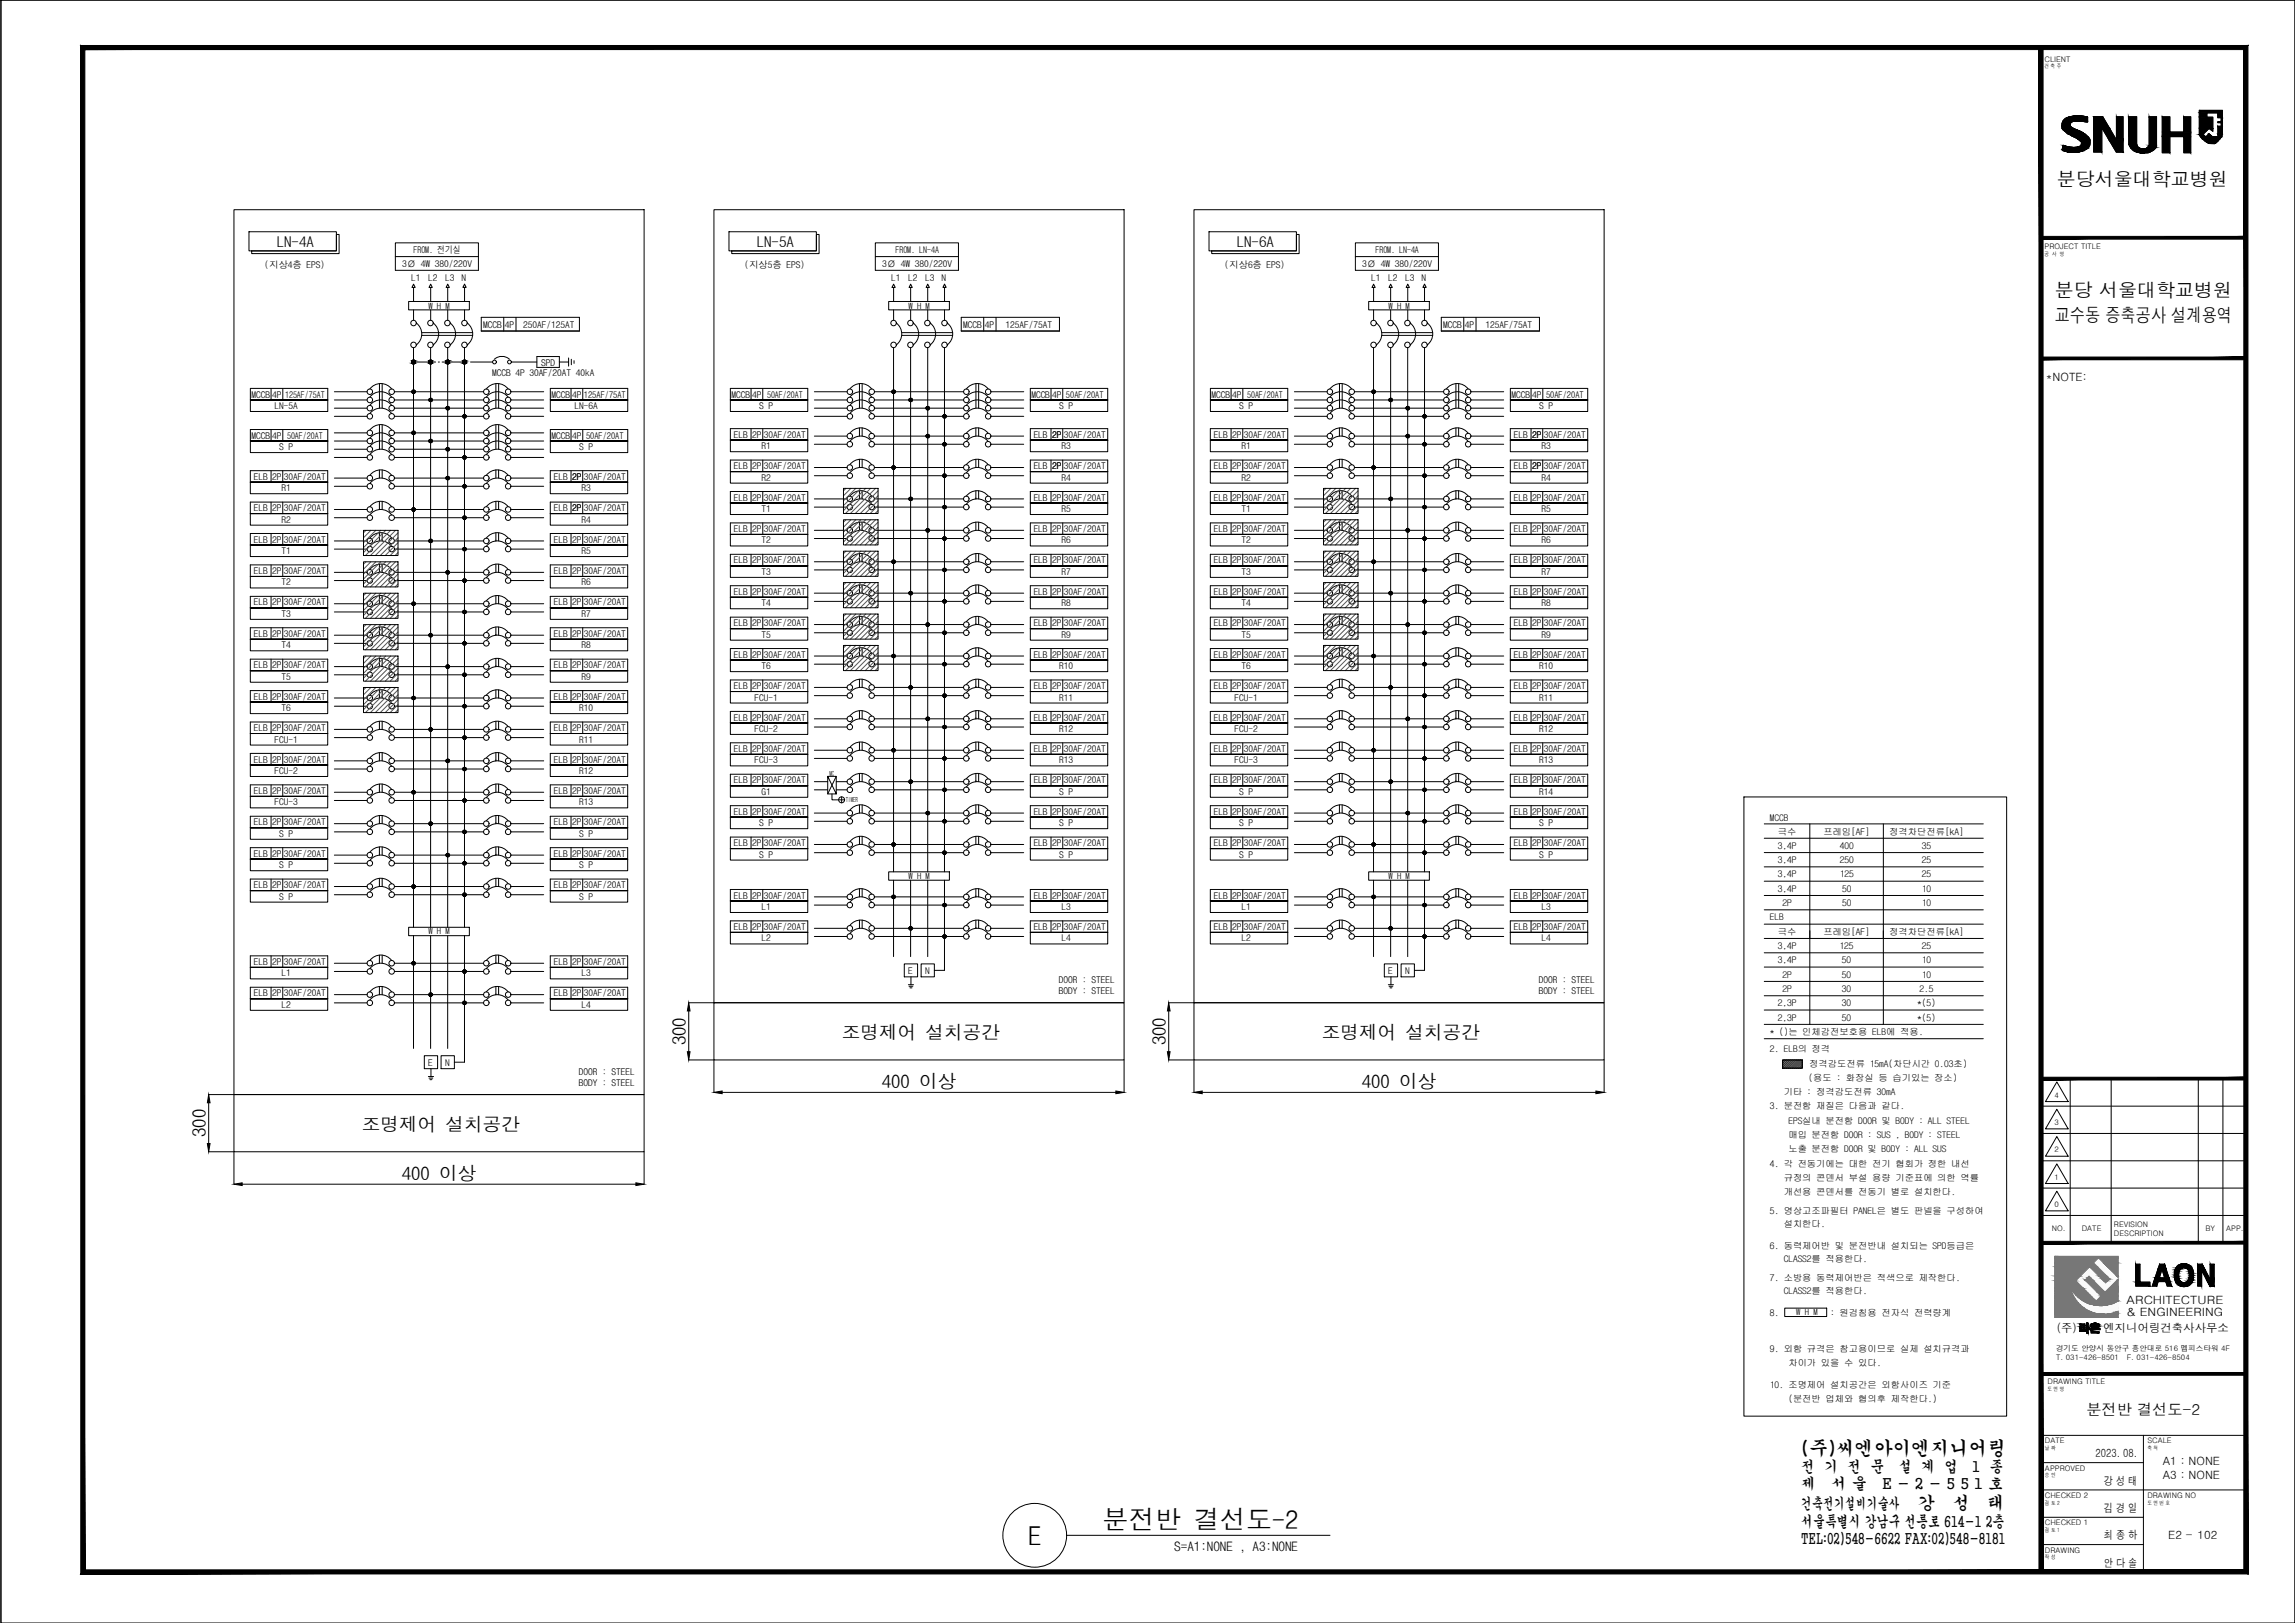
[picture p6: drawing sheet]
<svg xmlns="http://www.w3.org/2000/svg" width="420mm" height="297mm" viewBox="0 0 420 297" stroke-linecap="round" stroke-linejoin="round" font-family="sans-serif">
<defs><g id="words">
<g font-size="4.8">
<text x="201.9" y="279.8">분전반 결선도-2</text>
<text x="188.3" y="282.7">E</text>
</g>
<g font-size="3.5">
<text x="376.6" y="34">분당서울대학교병원</text>
<text x="376.2" y="58.9">교수동 증축공사 설계용역</text>
<text x="376.2" y="54.3">분당 서울대학교병원</text>
<text x="329.8" y="266.2">(주)씨엔아이엔지니어링</text>
</g>
<g font-size="3.4">
<text x="125.6" y="191.3" transform="rotate(-90 125.6 191.3)">300</text>
<text x="154.1" y="190.1">조명제어 설치공간</text>
<text x="213.5" y="191.3" transform="rotate(-90 213.5 191.3)">300</text>
<text x="242" y="190.1">조명제어 설치공간</text>
<text x="161.4" y="199.1">400 이상</text>
<text x="249.3" y="199.1">400 이상</text>
<text x="37.7" y="208.1" transform="rotate(-90 37.7 208.1)">300</text>
<text x="66.2" y="207">조명제어 설치공간</text>
<text x="73.6" y="215.9">400 이상</text>
</g>
<g font-size="3.2">
<text x="351.1" y="276.2">강</text>
<text x="357.5" y="276.2">성</text>
<text x="363.9" y="276.2">태</text>
</g>
<g font-size="2.8">
<text x="382" y="259">분전반 결선도-2</text>
<text x="329.8" y="269.4">전 기 전 문</text>
<text x="347.5" y="269.4">설 계 업</text>
<text x="361.1" y="269.4">1 종</text>
<text x="329.8" y="272.6">제</text>
<text x="335.3" y="272.6">서 울</text>
<text x="344.6" y="272.6">E - 2 - 5 5 1 호</text>
<text x="329.8" y="276.2">건축전기설비기술사</text>
<text x="329.8" y="279.4">서울특별시 강남구 선릉로 614-1 2층</text>
<text x="329.8" y="282.6">TEL:02)548-6622 FAX:02)548-8181</text>
</g>
<g font-size="2.7">
<text x="50.7" y="45.2">LN-4A</text>
<text x="138.5" y="45.2">LN-5A</text>
<text x="226.4" y="45.2">LN-6A</text>
</g>
<text font-size="2.4" x="215" y="283.9">S=A1:NONE , A3:NONE</text>
<g font-size="2.1">
<text x="374.6" y="69.7">*NOTE:</text>
<text x="389.3" y="238.6">ARCHITECTURE</text>
<text x="376.6" y="243.8">(주)</text>
<text x="385.1" y="243.8">엔지니어링건축사사무소</text>
<text x="389.3" y="240.8">&amp; ENGINEERING</text>
<text x="383.7" y="266.7">2023. 08.</text>
<text x="395.9" y="268.1">A1 : NONE</text>
<text x="385.2" y="271.7">강 성 태</text>
<text x="395.9" y="270.6">A3 : NONE</text>
<text x="385.2" y="276.7">김 경 일</text>
<text x="385.2" y="281.7">최 종 하</text>
<text x="397" y="281.6">E2 - 102</text>
<text x="385.2" y="286.7">안 다 솔</text>
</g>
<g font-size="1.7">
<text x="75.7" y="46.3">FROM. 전기실</text>
<text x="163.9" y="46.3">FROM. LN-4A</text>
<text x="251.8" y="46.3">FROM. LN-4A</text>
<text x="48.5" y="49.1">(지상4층 EPS)</text>
<text x="73.6" y="48.8">3Ø 4W 380/220V</text>
<text x="75.3" y="51.4">L1</text>
<text x="78.4" y="51.4">L2</text>
<text x="81.5" y="51.4">L3</text>
<text x="84.5" y="51.4">N</text>
<text x="136.3" y="49.1">(지상5층 EPS)</text>
<text x="161.5" y="48.8">3Ø 4W 380/220V</text>
<text x="163.2" y="51.4">L1</text>
<text x="166.3" y="51.4">L2</text>
<text x="169.4" y="51.4">L3</text>
<text x="172.4" y="51.4">N</text>
<text x="224.2" y="49.1">(지상6층 EPS)</text>
<text x="249.4" y="48.8">3Ø 4W 380/220V</text>
<text x="251" y="51.4">L1</text>
<text x="254.1" y="51.4">L2</text>
<text x="257.2" y="51.4">L3</text>
<text x="260.2" y="51.4">N</text>
<text x="88.5" y="59.9">MCCB</text>
<text x="92.4" y="59.9">4P</text>
<text x="95.8" y="60">250AF/125AT</text>
<text x="176.3" y="59.9">MCCB</text>
<text x="180.3" y="59.9">4P</text>
<text x="184.1" y="60">125AF/75AT</text>
<text x="264.2" y="59.9">MCCB</text>
<text x="268.2" y="59.9">4P</text>
<text x="272" y="60">125AF/75AT</text>
<text x="90.1" y="68.7">MCCB 4P 30AF/20AT 40kA</text>
<text x="99.1" y="66.9">SPD</text>
<text x="46" y="72.8">MCCB</text>
<text x="49.8" y="72.8">4P</text>
<text x="50.3" y="74.9">LN-5A</text>
<text x="52.2" y="72.8">125AF/75AT</text>
<text x="100.9" y="72.8">MCCB</text>
<text x="104.8" y="72.8">4P</text>
<text x="105.2" y="74.9">LN-6A</text>
<text x="106.9" y="72.8">125AF/75AT</text>
<text x="133.9" y="72.8">MCCB</text>
<text x="137.7" y="72.8">4P</text>
<text x="139" y="74.9">S P</text>
<text x="140.4" y="72.8">50AF/20AT</text>
<text x="188.8" y="72.8">MCCB</text>
<text x="192.6" y="72.8">4P</text>
<text x="193.9" y="74.9">S P</text>
<text x="195.2" y="72.8">50AF/20AT</text>
<text x="221.8" y="72.8">MCCB</text>
<text x="225.6" y="72.8">4P</text>
<text x="226.9" y="74.9">S P</text>
<text x="228.3" y="72.8">50AF/20AT</text>
<text x="276.7" y="72.8">MCCB</text>
<text x="280.5" y="72.8">4P</text>
<text x="281.8" y="74.9">S P</text>
<text x="283" y="72.8">50AF/20AT</text>
<text x="46" y="80.3">MCCB</text>
<text x="49.8" y="80.3">4P</text>
<text x="51.1" y="82.4">S P</text>
<text x="52.6" y="80.3">50AF/20AT</text>
<text x="100.9" y="80.3">MCCB</text>
<text x="104.8" y="80.3">4P</text>
<text x="106" y="82.4">S P</text>
<text x="107.3" y="80.3">50AF/20AT</text>
<text x="134.3" y="80.1">ELB</text>
<text x="137.7" y="80.1">2P</text>
<text x="139.4" y="82.2">R1</text>
<text x="139.9" y="80.1">30AF/20AT</text>
<text x="189.2" y="80.1">ELB</text>
<text x="192.6" y="80.1">2P</text>
<text x="194.3" y="82.2">R3</text>
<text x="194.8" y="80.1">30AF/20AT</text>
<text x="222.2" y="80.1">ELB</text>
<text x="225.6" y="80.1">2P</text>
<text x="227.3" y="82.2">R1</text>
<text x="227.7" y="80.1">30AF/20AT</text>
<text x="277.1" y="80.1">ELB</text>
<text x="280.5" y="80.1">2P</text>
<text x="282.2" y="82.2">R3</text>
<text x="282.6" y="80.1">30AF/20AT</text>
<text x="46.5" y="87.8">ELB</text>
<text x="49.8" y="87.8">2P</text>
<text x="51.5" y="89.9">R1</text>
<text x="52" y="87.8">30AF/20AT</text>
<text x="101.4" y="87.8">ELB</text>
<text x="104.8" y="87.8">2P</text>
<text x="106.4" y="89.9">R3</text>
<text x="106.9" y="87.8">30AF/20AT</text>
<text x="134.3" y="85.9">ELB</text>
<text x="137.7" y="85.9">2P</text>
<text x="139.4" y="88">R2</text>
<text x="139.9" y="85.9">30AF/20AT</text>
<text x="189.2" y="85.9">ELB</text>
<text x="192.6" y="85.9">2P</text>
<text x="194.3" y="88">R4</text>
<text x="194.8" y="85.9">30AF/20AT</text>
<text x="222.2" y="85.9">ELB</text>
<text x="225.6" y="85.9">2P</text>
<text x="227.3" y="88">R2</text>
<text x="227.7" y="85.9">30AF/20AT</text>
<text x="277.1" y="85.9">ELB</text>
<text x="280.5" y="85.9">2P</text>
<text x="282.2" y="88">R4</text>
<text x="282.6" y="85.9">30AF/20AT</text>
<text x="46.5" y="93.6">ELB</text>
<text x="49.8" y="93.6">2P</text>
<text x="51.5" y="95.6">R2</text>
<text x="52" y="93.6">30AF/20AT</text>
<text x="101.4" y="93.6">ELB</text>
<text x="104.8" y="93.6">2P</text>
<text x="106.4" y="95.6">R4</text>
<text x="106.9" y="93.6">30AF/20AT</text>
<text x="134.3" y="91.6">ELB</text>
<text x="137.7" y="91.6">2P</text>
<text x="139.4" y="93.7">T1</text>
<text x="139.9" y="91.6">30AF/20AT</text>
<text x="189.2" y="91.6">ELB</text>
<text x="192.6" y="91.6">2P</text>
<text x="194.3" y="93.7">R5</text>
<text x="194.8" y="91.6">30AF/20AT</text>
<text x="222.2" y="91.6">ELB</text>
<text x="225.6" y="91.6">2P</text>
<text x="227.3" y="93.7">T1</text>
<text x="227.7" y="91.6">30AF/20AT</text>
<text x="277.1" y="91.6">ELB</text>
<text x="280.5" y="91.6">2P</text>
<text x="282.2" y="93.7">R5</text>
<text x="282.6" y="91.6">30AF/20AT</text>
<text x="46.5" y="99.3">ELB</text>
<text x="49.8" y="99.3">2P</text>
<text x="51.5" y="101.4">T1</text>
<text x="52" y="99.3">30AF/20AT</text>
<text x="101.4" y="99.3">ELB</text>
<text x="104.8" y="99.3">2P</text>
<text x="106.4" y="101.4">R5</text>
<text x="106.9" y="99.3">30AF/20AT</text>
<text x="134.3" y="97.4">ELB</text>
<text x="137.7" y="97.4">2P</text>
<text x="139.4" y="99.5">T2</text>
<text x="139.9" y="97.4">30AF/20AT</text>
<text x="189.2" y="97.4">ELB</text>
<text x="192.6" y="97.4">2P</text>
<text x="194.3" y="99.5">R6</text>
<text x="194.8" y="97.4">30AF/20AT</text>
<text x="222.2" y="97.4">ELB</text>
<text x="225.6" y="97.4">2P</text>
<text x="227.3" y="99.5">T2</text>
<text x="227.7" y="97.4">30AF/20AT</text>
<text x="277.1" y="97.4">ELB</text>
<text x="280.5" y="97.4">2P</text>
<text x="282.2" y="99.5">R6</text>
<text x="282.6" y="97.4">30AF/20AT</text>
<text x="46.5" y="105.1">ELB</text>
<text x="49.8" y="105.1">2P</text>
<text x="51.5" y="107.2">T2</text>
<text x="52" y="105.1">30AF/20AT</text>
<text x="101.4" y="105.1">ELB</text>
<text x="104.8" y="105.1">2P</text>
<text x="106.4" y="107.2">R6</text>
<text x="106.9" y="105.1">30AF/20AT</text>
<text x="134.3" y="103.1">ELB</text>
<text x="137.7" y="103.1">2P</text>
<text x="139.4" y="105.2">T3</text>
<text x="139.9" y="103.1">30AF/20AT</text>
<text x="189.2" y="103.1">ELB</text>
<text x="192.6" y="103.1">2P</text>
<text x="194.3" y="105.2">R7</text>
<text x="194.8" y="103.1">30AF/20AT</text>
<text x="222.2" y="103.1">ELB</text>
<text x="225.6" y="103.1">2P</text>
<text x="227.3" y="105.2">T3</text>
<text x="227.7" y="103.1">30AF/20AT</text>
<text x="277.1" y="103.1">ELB</text>
<text x="280.5" y="103.1">2P</text>
<text x="282.2" y="105.2">R7</text>
<text x="282.6" y="103.1">30AF/20AT</text>
<text x="46.5" y="110.8">ELB</text>
<text x="49.8" y="110.8">2P</text>
<text x="51.5" y="112.9">T3</text>
<text x="52" y="110.8">30AF/20AT</text>
<text x="101.4" y="110.8">ELB</text>
<text x="104.8" y="110.8">2P</text>
<text x="106.4" y="112.9">R7</text>
<text x="106.9" y="110.8">30AF/20AT</text>
<text x="134.3" y="108.9">ELB</text>
<text x="137.7" y="108.9">2P</text>
<text x="139.4" y="111">T4</text>
<text x="139.9" y="108.9">30AF/20AT</text>
<text x="189.2" y="108.9">ELB</text>
<text x="192.6" y="108.9">2P</text>
<text x="194.3" y="111">R8</text>
<text x="194.8" y="108.9">30AF/20AT</text>
<text x="222.2" y="108.9">ELB</text>
<text x="225.6" y="108.9">2P</text>
<text x="227.3" y="111">T4</text>
<text x="227.7" y="108.9">30AF/20AT</text>
<text x="277.1" y="108.9">ELB</text>
<text x="280.5" y="108.9">2P</text>
<text x="282.2" y="111">R8</text>
<text x="282.6" y="108.9">30AF/20AT</text>
<text x="46.5" y="116.6">ELB</text>
<text x="49.8" y="116.6">2P</text>
<text x="51.5" y="118.7">T4</text>
<text x="52" y="116.6">30AF/20AT</text>
<text x="101.4" y="116.6">ELB</text>
<text x="104.8" y="116.6">2P</text>
<text x="106.4" y="118.7">R8</text>
<text x="106.9" y="116.6">30AF/20AT</text>
<text x="134.3" y="114.6">ELB</text>
<text x="137.7" y="114.6">2P</text>
<text x="139.4" y="116.7">T5</text>
<text x="139.9" y="114.6">30AF/20AT</text>
<text x="189.2" y="114.6">ELB</text>
<text x="192.6" y="114.6">2P</text>
<text x="194.3" y="116.7">R9</text>
<text x="194.8" y="114.6">30AF/20AT</text>
<text x="222.2" y="114.6">ELB</text>
<text x="225.6" y="114.6">2P</text>
<text x="227.3" y="116.7">T5</text>
<text x="227.7" y="114.6">30AF/20AT</text>
<text x="277.1" y="114.6">ELB</text>
<text x="280.5" y="114.6">2P</text>
<text x="282.2" y="116.7">R9</text>
<text x="282.6" y="114.6">30AF/20AT</text>
<text x="46.5" y="122.3">ELB</text>
<text x="49.8" y="122.3">2P</text>
<text x="51.5" y="124.4">T5</text>
<text x="52" y="122.3">30AF/20AT</text>
<text x="101.4" y="122.3">ELB</text>
<text x="104.8" y="122.3">2P</text>
<text x="106.4" y="124.4">R9</text>
<text x="106.9" y="122.3">30AF/20AT</text>
<text x="134.3" y="120.4">ELB</text>
<text x="137.7" y="120.4">2P</text>
<text x="139.4" y="122.5">T6</text>
<text x="139.9" y="120.4">30AF/20AT</text>
<text x="189.2" y="120.4">ELB</text>
<text x="192.6" y="120.4">2P</text>
<text x="193.9" y="122.5">R10</text>
<text x="194.8" y="120.4">30AF/20AT</text>
<text x="222.2" y="120.4">ELB</text>
<text x="225.6" y="120.4">2P</text>
<text x="227.3" y="122.5">T6</text>
<text x="227.7" y="120.4">30AF/20AT</text>
<text x="277.1" y="120.4">ELB</text>
<text x="280.5" y="120.4">2P</text>
<text x="281.8" y="122.5">R10</text>
<text x="282.6" y="120.4">30AF/20AT</text>
<text x="46.5" y="128.1">ELB</text>
<text x="49.8" y="128.1">2P</text>
<text x="51.5" y="130.2">T6</text>
<text x="52" y="128.1">30AF/20AT</text>
<text x="101.4" y="128.1">ELB</text>
<text x="104.8" y="128.1">2P</text>
<text x="106" y="130.2">R10</text>
<text x="106.9" y="128.1">30AF/20AT</text>
<text x="134.3" y="126.1">ELB</text>
<text x="134.3" y="131.9">ELB</text>
<text x="137.7" y="126.1">2P</text>
<text x="137.7" y="131.9">2P</text>
<text x="138.1" y="128.2">FCU-1</text>
<text x="139.9" y="126.1">30AF/20AT</text>
<text x="139.9" y="131.9">30AF/20AT</text>
<text x="189.2" y="126.1">ELB</text>
<text x="189.2" y="131.9">ELB</text>
<text x="192.6" y="126.1">2P</text>
<text x="192.6" y="131.9">2P</text>
<text x="193.9" y="128.2">R11</text>
<text x="194.8" y="126.1">30AF/20AT</text>
<text x="194.8" y="131.9">30AF/20AT</text>
<text x="222.2" y="126.1">ELB</text>
<text x="222.2" y="131.9">ELB</text>
<text x="225.6" y="126.1">2P</text>
<text x="225.6" y="131.9">2P</text>
<text x="226" y="128.2">FCU-1</text>
<text x="227.7" y="126.1">30AF/20AT</text>
<text x="227.7" y="131.9">30AF/20AT</text>
<text x="277.1" y="126.1">ELB</text>
<text x="277.1" y="131.9">ELB</text>
<text x="280.5" y="126.1">2P</text>
<text x="280.5" y="131.9">2P</text>
<text x="281.8" y="128.2">R11</text>
<text x="282.6" y="126.1">30AF/20AT</text>
<text x="282.6" y="131.9">30AF/20AT</text>
<text x="46.5" y="133.8">ELB</text>
<text x="49.8" y="133.8">2P</text>
<text x="50.2" y="135.9">FCU-1</text>
<text x="52" y="133.8">30AF/20AT</text>
<text x="101.4" y="133.8">ELB</text>
<text x="104.8" y="133.8">2P</text>
<text x="106" y="135.9">R11</text>
<text x="106.9" y="133.8">30AF/20AT</text>
<text x="134.3" y="137.6">ELB</text>
<text x="137.7" y="137.6">2P</text>
<text x="138.1" y="134">FCU-2</text>
<text x="139.9" y="137.6">30AF/20AT</text>
<text x="189.2" y="137.6">ELB</text>
<text x="192.6" y="137.6">2P</text>
<text x="193.9" y="134">R12</text>
<text x="194.8" y="137.6">30AF/20AT</text>
<text x="222.2" y="137.6">ELB</text>
<text x="225.6" y="137.6">2P</text>
<text x="226" y="134">FCU-2</text>
<text x="227.7" y="137.6">30AF/20AT</text>
<text x="277.1" y="137.6">ELB</text>
<text x="280.5" y="137.6">2P</text>
<text x="281.8" y="134">R12</text>
<text x="282.6" y="137.6">30AF/20AT</text>
<text x="46.5" y="139.6">ELB</text>
<text x="49.8" y="139.6">2P</text>
<text x="50.2" y="141.7">FCU-2</text>
<text x="52" y="139.6">30AF/20AT</text>
<text x="101.4" y="139.6">ELB</text>
<text x="104.8" y="139.6">2P</text>
<text x="106" y="141.7">R12</text>
<text x="106.9" y="139.6">30AF/20AT</text>
<text x="134.3" y="143.4">ELB</text>
<text x="137.7" y="143.4">2P</text>
<text x="138.1" y="139.7">FCU-3</text>
<text x="139.9" y="143.4">30AF/20AT</text>
<text x="189.2" y="143.4">ELB</text>
<text x="192.6" y="143.4">2P</text>
<text x="193.9" y="139.7">R13</text>
<text x="194.8" y="143.4">30AF/20AT</text>
<text x="222.2" y="143.4">ELB</text>
<text x="225.6" y="143.4">2P</text>
<text x="226" y="139.7">FCU-3</text>
<text x="227.7" y="143.4">30AF/20AT</text>
<text x="277.1" y="143.4">ELB</text>
<text x="280.5" y="143.4">2P</text>
<text x="281.8" y="139.7">R13</text>
<text x="282.6" y="143.4">30AF/20AT</text>
<text x="46.5" y="145.3">ELB</text>
<text x="49.8" y="145.3">2P</text>
<text x="50.2" y="147.4">FCU-3</text>
<text x="52" y="145.3">30AF/20AT</text>
<text x="101.4" y="145.3">ELB</text>
<text x="104.8" y="145.3">2P</text>
<text x="106" y="147.4">R13</text>
<text x="106.9" y="145.3">30AF/20AT</text>
<text x="134.3" y="149.1">ELB</text>
<text x="137.7" y="149.1">2P</text>
<text x="139.4" y="145.5">G1</text>
<text x="139.9" y="149.1">30AF/20AT</text>
<text x="189.2" y="149.1">ELB</text>
<text x="192.6" y="149.1">2P</text>
<text x="193.9" y="145.5">S P</text>
<text x="194.8" y="149.1">30AF/20AT</text>
<text x="222.2" y="149.1">ELB</text>
<text x="225.6" y="149.1">2P</text>
<text x="226.9" y="145.5">S P</text>
<text x="227.7" y="149.1">30AF/20AT</text>
<text x="277.1" y="149.1">ELB</text>
<text x="280.5" y="149.1">2P</text>
<text x="281.8" y="145.5">R14</text>
<text x="282.6" y="149.1">30AF/20AT</text>
<text x="46.5" y="151.1">ELB</text>
<text x="49.8" y="151.1">2P</text>
<text x="51.1" y="153.2">S P</text>
<text x="52" y="151.1">30AF/20AT</text>
<text x="101.4" y="151.1">ELB</text>
<text x="104.8" y="151.1">2P</text>
<text x="106" y="153.2">S P</text>
<text x="106.9" y="151.1">30AF/20AT</text>
<text x="134.3" y="154.9">ELB</text>
<text x="137.7" y="154.9">2P</text>
<text x="139" y="151.2">S P</text>
<text x="139.9" y="154.9">30AF/20AT</text>
<text x="189.2" y="154.9">ELB</text>
<text x="192.6" y="154.9">2P</text>
<text x="193.9" y="151.2">S P</text>
<text x="194.8" y="154.9">30AF/20AT</text>
<text x="222.2" y="154.9">ELB</text>
<text x="225.6" y="154.9">2P</text>
<text x="226.9" y="151.2">S P</text>
<text x="227.7" y="154.9">30AF/20AT</text>
<text x="277.1" y="154.9">ELB</text>
<text x="280.5" y="154.9">2P</text>
<text x="281.8" y="151.2">S P</text>
<text x="282.6" y="154.9">30AF/20AT</text>
<text x="324" y="150.3">MCCB</text>
<text x="325.5" y="152.8">극수</text>
<text x="325.5" y="155.3">3,4P</text>
<text x="333.8" y="152.8">프레임[AF]</text>
<text x="336.8" y="155.3">400</text>
<text x="345.9" y="152.8">정격차단전류[kA]</text>
<text x="351.9" y="155.3">35</text>
<text x="46.5" y="156.8">ELB</text>
<text x="49.8" y="156.8">2P</text>
<text x="51.1" y="158.9">S P</text>
<text x="52" y="156.8">30AF/20AT</text>
<text x="101.4" y="156.8">ELB</text>
<text x="104.8" y="156.8">2P</text>
<text x="106" y="158.9">S P</text>
<text x="106.9" y="156.8">30AF/20AT</text>
<text x="139" y="157">S P</text>
<text x="193.9" y="157">S P</text>
<text x="226.9" y="157">S P</text>
<text x="281.8" y="157">S P</text>
<text x="325.5" y="158">3,4P</text>
<text x="325.5" y="160.6">3,4P</text>
<text x="336.8" y="158">250</text>
<text x="336.8" y="160.6">125</text>
<text x="351.9" y="158">25</text>
<text x="351.9" y="160.6">25</text>
<text x="46.5" y="162.6">ELB</text>
<text x="49.8" y="162.6">2P</text>
<text x="51.1" y="164.7">S P</text>
<text x="52" y="162.6">30AF/20AT</text>
<text x="101.4" y="162.6">ELB</text>
<text x="104.8" y="162.6">2P</text>
<text x="106" y="164.7">S P</text>
<text x="106.9" y="162.6">30AF/20AT</text>
<text x="134.3" y="164.5">ELB</text>
<text x="137.7" y="164.5">2P</text>
<text x="139.4" y="166.5">L1</text>
<text x="139.9" y="164.5">30AF/20AT</text>
<text x="189.2" y="164.5">ELB</text>
<text x="192.6" y="164.5">2P</text>
<text x="194.3" y="166.5">L3</text>
<text x="194.8" y="164.5">30AF/20AT</text>
<text x="222.2" y="164.5">ELB</text>
<text x="225.6" y="164.5">2P</text>
<text x="227.3" y="166.5">L1</text>
<text x="227.7" y="164.5">30AF/20AT</text>
<text x="277.1" y="164.5">ELB</text>
<text x="280.5" y="164.5">2P</text>
<text x="282.2" y="166.5">L3</text>
<text x="282.6" y="164.5">30AF/20AT</text>
<text x="325.5" y="163.2">3,4P</text>
<text x="326.3" y="165.8">2P</text>
<text x="337.2" y="163.2">50</text>
<text x="337.2" y="165.8">50</text>
<text x="351.9" y="163.2">10</text>
<text x="351.9" y="165.8">10</text>
<text x="134.3" y="170.2">ELB</text>
<text x="137.7" y="170.2">2P</text>
<text x="139.4" y="172.3">L2</text>
<text x="139.9" y="170.2">30AF/20AT</text>
<text x="189.2" y="170.2">ELB</text>
<text x="192.6" y="170.2">2P</text>
<text x="194.3" y="172.3">L4</text>
<text x="194.8" y="170.2">30AF/20AT</text>
<text x="222.2" y="170.2">ELB</text>
<text x="225.6" y="170.2">2P</text>
<text x="227.3" y="172.3">L2</text>
<text x="227.7" y="170.2">30AF/20AT</text>
<text x="277.1" y="170.2">ELB</text>
<text x="280.5" y="170.2">2P</text>
<text x="282.2" y="172.3">L4</text>
<text x="282.6" y="170.2">30AF/20AT</text>
<text x="324" y="168.5">ELB</text>
<text x="325.5" y="171.2">극수</text>
<text x="325.5" y="173.7">3,4P</text>
<text x="333.8" y="171.2">프레임[AF]</text>
<text x="336.8" y="173.7">125</text>
<text x="345.9" y="171.2">정격차단전류[kA]</text>
<text x="351.8" y="173.7">25</text>
<text x="46.5" y="176.6">ELB</text>
<text x="49.8" y="176.6">2P</text>
<text x="51.5" y="178.7">L1</text>
<text x="52" y="176.6">30AF/20AT</text>
<text x="101.4" y="176.6">ELB</text>
<text x="104.8" y="176.6">2P</text>
<text x="106.4" y="178.7">L3</text>
<text x="106.9" y="176.6">30AF/20AT</text>
<text x="166.3" y="178.2">E</text>
<text x="169.4" y="178.2">N</text>
<text x="193.8" y="180">DOOR : STEEL</text>
<text x="254.2" y="178.2">E</text>
<text x="257.2" y="178.2">N</text>
<text x="281.7" y="180">DOOR : STEEL</text>
<text x="325.5" y="176.3">3,4P</text>
<text x="326.3" y="179">2P</text>
<text x="337.2" y="176.3">50</text>
<text x="337.2" y="179">50</text>
<text x="351.8" y="176.3">10</text>
<text x="351.8" y="179">10</text>
<text x="46.5" y="182.3">ELB</text>
<text x="49.8" y="182.3">2P</text>
<text x="51.5" y="184.4">L2</text>
<text x="52" y="182.3">30AF/20AT</text>
<text x="101.4" y="182.3">ELB</text>
<text x="104.8" y="182.3">2P</text>
<text x="106.4" y="184.4">L4</text>
<text x="106.9" y="182.3">30AF/20AT</text>
<text x="193.8" y="181.9">BODY : STEEL</text>
<text x="281.7" y="181.9">BODY : STEEL</text>
<text x="325.5" y="184.2">2,3P</text>
<text x="326.3" y="181.6">2P</text>
<text x="337.2" y="181.6">30</text>
<text x="337.2" y="184.2">30</text>
<text x="351" y="184.2">*(5)</text>
<text x="351.4" y="181.6">2.5</text>
<text x="324" y="189.4">* ()는 인체감전보호용 ELB에 적용.</text>
<text x="325.5" y="186.8">2,3P</text>
<text x="337.2" y="186.8">50</text>
<text x="351" y="186.8">*(5)</text>
<text x="78.4" y="195">E</text>
<text x="81.5" y="195">N</text>
<text x="106" y="196.8">DOOR : STEEL</text>
<text x="324" y="192.6">2. ELB의 정격</text>
<text x="331.1" y="197.9">(용도 : 화장실 등 습기있는 장소)</text>
<text x="331.2" y="195.4">정격감도전류 15mA(차단시간 0.03초)</text>
<text x="106" y="198.8">BODY : STEEL</text>
<text x="324" y="203.1">3. 분전함 재질은 다음과 같다.</text>
<text x="326.6" y="200.4">기타 : 정격감도전류 30mA</text>
<text x="327.4" y="208.3">매입 분전함 DOOR : SUS , BODY : STEEL</text>
<text x="327.4" y="205.7">EPS실내 분전함 DOOR 및 BODY : ALL STEEL</text>
<text x="324" y="213.5">4. 각 전동기에는 대한 전기 협회가 정한 내선</text>
<text x="327.4" y="210.9">노출 분전함 DOOR 및 BODY : ALL SUS</text>
<text x="326.6" y="216.2">규정의 콘덴서 부설 용량 기준표에 의한 역률</text>
<text x="326.6" y="218.8">개선용 콘덴서를 전동기 별로 설치한다.</text>
<text x="324" y="222.2">5. 영상고조파필터 PANEL은 별도 판넬을 구성하여</text>
<text x="326.6" y="224.6">설치한다.</text>
<text x="324" y="228.6">6. 동력제어반 및 분전반내 설치되는 SPD등급은</text>
<text x="326.6" y="230.9">CLASS2를 적용한다.</text>
<text x="324" y="234.4">7. 소방용 동력제어반은 적색으로 제작한다.</text>
<text x="326.6" y="236.8">CLASS2를 적용한다.</text>
<text x="324" y="240.8">8.</text>
<text x="335.1" y="240.8">: 원검침용 전자식 전력량계</text>
<text x="324" y="247.4">9. 외함 규격은 참고용이므로 실제 설치규격과</text>
<text x="327.4" y="250">차이가 있을 수 있다.</text>
<text x="324" y="254">10. 조명제어 설치공간은 외함사이즈 기준</text>
<text x="327.4" y="256.6">(분전반 업체와 협의후 제작한다.)</text>
</g>
<g font-size="1.6">
<text x="78.4" y="56.5">W H M</text>
<text x="166.3" y="56.5">W H M</text>
<text x="254.2" y="56.5">W H M</text>
<text x="166.3" y="160.9">W H M</text>
<text x="254.2" y="160.9">W H M</text>
<text x="78.4" y="171">W H M</text>
<text x="328.9" y="240.7">W H M</text>
</g>
<g font-size="1.4">
<text x="374.3" y="11.3">CLIENT</text>
<text x="374.3" y="45.5">PROJECT TITLE</text>
<text x="376.2" y="200.9">4</text>
<text x="376.2" y="205.9">3</text>
<text x="376.2" y="215.9">1</text>
<text x="376.2" y="210.9">2</text>
<text x="376.2" y="220.9">0</text>
<text x="375.6" y="225.3">NO.</text>
<text x="381.1" y="225.3">DATE</text>
<text x="387" y="226.1">DESCRIPTION</text>
<text x="387" y="224.6">REVISION</text>
<text x="403.8" y="225.3">BY</text>
<text x="407.6" y="225.3">APP.</text>
<text x="376.4" y="248.9">T. 031-426-8501</text>
<text x="376.4" y="247.3">경기도 안양시 동안구 흥안대로 516 멤피스타워 4F</text>
<text x="389.3" y="248.9">F. 031-426-8504</text>
<text x="374.9" y="253.3">DRAWING TITLE</text>
<text x="374.4" y="269.2">APPROVED</text>
<text x="374.4" y="264.1">DATE</text>
<text x="393.1" y="264.1">SCALE</text>
<text x="374.4" y="274.1">CHECKED 2</text>
<text x="393.1" y="274.1">DRAWING NO</text>
<text x="374.4" y="279.2">CHECKED 1</text>
<text x="374.4" y="284.1">DRAWING</text>
</g>
<g font-size="1.3">
<text x="151.8" y="142">MC</text>
<text x="154.8" y="146.8">TIMER</text>
</g>
<g font-size="1">
<text x="374.3" y="12.5">건 축 주</text>
<text x="374.3" y="46.8">공 사 명</text>
<text x="374.9" y="254.5">도 면 명</text>
<text x="374.4" y="265.4">날 짜</text>
<text x="393.1" y="265.4">축 척</text>
<text x="374.4" y="275.4">검 토 2</text>
<text x="374.4" y="270.4">승 인</text>
<text x="393.1" y="275.4">도 면 번 호</text>
<text x="374.4" y="280.4">검 토 1</text>
<text x="374.4" y="285.4">작 성</text>
</g>
</g></defs>
<g fill="none" stroke="#000" stroke-width=".18">
<path d="M.2 .1h420v296.9h-420zM.2 .1v296.9M420.2 .1v296.9M373.7 65.6h37.5M376.6 198l2 3.6h-4.1zM379 197.4v30M386.5 197.4v30M402.5 197.4v30M407 197.4v30M373.7 202.4h37.5M373.7 207.4h37.5M373.7 217.4h37.5"/>
<path d="M373.7 212.4h37.5M376.6 218l2 3.6h-4.1zM376.6 213l2 3.6h-4.1zM376.6 208l2 3.6h-4.1zM376.6 203l2 3.6h-4.1zM373.7 222.4h37.5M373.7 227.4h37.5M373.7 251.4h37.5M373.7 272.7h37.5M373.7 267.7h18.7M373.7 262.7h37.5M373.7 277.7h18.7"/>
<path d="M392.4 262.7v25M373.7 282.7h18.7"/>
</g>
<path d="M377.9 21.9a5.2 5.2 0 0 1 3.8-.6l.5 .1v.9a4.9 4.9 0 0 0-3 .1l-.2 .2 .1 .6 .6 .3a5.4 5.4 0 0 1 2.9 2 1.62 1.62 0 0 1-1.3 2.1l-1 .2a3.8 3.8 0 0 1-2.6-.3l-.2-.1 .2-.8 1.2 .3a3.4 3.4 0 0 0 2-.2l.2-.7a5.9 5.9 0 0 0-2.4-1.5l-.5-.3a1.44 1.44 0 0 1-.3-2.3zM383.3 21.4h1.7l2.5 4.2v-4.2h1.2v6.5h-1.3l-2.6-4.5v4.4h-1.5zM389.7 21.4h1.5v5a1.26 1.26 0 0 0 1 .8 1.26 1.26 0 0 0 1.3-.6v-5.2h1.3v5.2a2.09 2.09 0 0 1-2.4 1.4 2.51 2.51 0 0 1-2.7-1.6zM395.9 21.4h1.3v2.8h2.6v-2.8h1.3v6.6h-1.3v-3h-2.6v3h-1.3zM402.6 20.2v4.5a3.6 3.6 0 0 0 1.8 1.6h1l.2-.1a3.3 3.3 0 0 0 1.3-1.7v-4.3h-4.2M404 20.7h2v.8h.7v.8h-.7v.2h.7v.6h-.7v2h-.9l-.7-.6-.6 .6-.5-.5 1.1-1.1 .7 .5v-2.6h-1.1z" fill="none" stroke="#000" stroke-width=".18"/>
<g fill="#000" stroke="#000" stroke-width=".18">
<path d="M379.7 21.3h.6zM380.3 25.4h2.2zM381.5 22.2l.7 .1zM383.3 21.4h1.7zM391.6 27.9h1.7zM404.2 26.2h1.4l-.1 .1zM404.4 23.5h.7v.5zM404.4 24.5h.1h-.2z"/>
<path d="M377.7 26.6l.5 .1zM377.7 26.6l.5 .1h-.5z"/>
<path d="M377.7 26.7l.9 .2zM377.7 26.7l.9 .2h-.9z"/>
<path d="M377.7 26.9h1.2zM377.7 26.9h1.2z"/>
<path d="M377.6 26.9l1.9 .1zM377.6 26.9l1.9 .1z"/>
<path d="M377.5 22.9l1.5 .1v-.1zM377.5 22.9l1.5 .1h-1.5z"/>
<path d="M377.5 22.8l1.5 .1v-.1zM377.5 22.8l1.5 .1h-1.5z"/>
<path d="M377.5 22.6l1.5 .2v-.2zM377.5 22.6l1.5 .2h-1.5z"/>
<path d="M377.5 22.6h1.5zM377.5 22.6h1.5z"/>
<path d="M377.5 23l1.6 .2-.1-.2zM377.5 23l1.6 .2h-1.6z"/>
<path d="M377.5 23.2h1.7zM377.5 23.2h1.7z"/>
<path d="M377.6 22.4l1.4 .2 .2-.2zM377.6 22.4l1.4 .2h-1.5z"/>
<path d="M377.5 23.2l2.2 .3-.5-.3zM377.5 23.2l2.2 .3h-2.2zM377.5 23.5h2.2zM377.5 23.5h2.2z"/>
<path d="M377.6 22.4h1.6zM377.6 22.4h1.6z"/>
<path d="M377.6 22.3l1.6 .1 .2-.1zM377.6 22.3l1.6 .1h-1.6z"/>
<path d="M377.7 22.2h1.9zM377.7 22.2l1.7 .1z"/>
<path d="M377.5 23.5l2.7 .3-.5-.3zM377.5 23.5l2.7 .3h-2.5z"/>
<path d="M377.7 22.1h2.2zM377.7 22.1l1.9 .1z"/>
<path d="M377.7 22.1h2.4zM377.7 22.1h2.2z"/>
<path d="M377.7 23.8h2.6zM377.7 23.8h2.6z"/>
<path d="M377.8 23.8l3 .2-.5-.2zM377.8 23.8l3 .2h-2.8z"/>
<path d="M378.5 27.8h2zM378.5 27.8h1.8z"/>
<path d="M379.7 21.3h1.4zM379.6 21.3h1.5z"/>
<path d="M378.4 27.8h2.4zM378.4 27.8h2.1z"/>
<path d="M378 24h2.8zM378 24h2.8z"/>
<path d="M378 24l3.1 .2-.3-.2zM378 24l3.1 .2h-2.9z"/>
<path d="M379.6 21.3h1.7zM379.5 21.3h1.8z"/>
<path d="M378.2 24.2h3zM378.2 24.2h3z"/>
<path d="M378.1 27.7h3zM378.1 27.7l2.7 .1z"/>
<path d="M378.3 24.2l3.1 .2-.2-.2zM378.3 24.2l3.1 .2h-2.9z"/>
<path d="M378 27.7h3.2zM378 27.7h3.1z"/>
<path d="M379.5 21.3h2zM379.3 21.3h2.2z"/>
<path d="M377.9 27.6h3.4zM377.9 27.6l3.3 .1z"/>
<path d="M378.5 24.4h3zM378.5 24.4h3z"/>
<path d="M381.5 22.2l.7 .1zM381.6 22.3h.6z"/>
<path d="M378.5 24.4l3.2 .1-.2-.1zM378.5 24.4l3.2 .1h-3z"/>
<path d="M377.7 27.5h3.8zM377.7 27.5l3.6 .1z"/>
<path d="M379.3 21.3h2.4zM379.3 21.3h2.4z"/>
<path d="M377.7 27.5h3.9zM377.7 27.5h3.8z"/>
<path d="M379.3 21.3l2.8 .1zM378.9 21.4h3.2z"/>
<path d="M378.7 24.5l3.1 .1zM378.7 24.5l3.1 .1z"/>
<path d="M378.8 24.6h3zM378.8 24.6h3z"/>
<path d="M377.5 27.4l4.1 .1 .2-.1zM377.5 27.4l4.1 .1h-3.9z"/>
<path d="M378.9 24.6l3.2 .3-.3-.3zM378.9 24.6l3.2 .3h-2.8z"/>
<path d="M377.6 27.3l4.2 .1 .2-.1zM377.6 27.3l4.2 .1h-4.3z"/>
<path d="M379.3 24.9l2.9 .1-.1-.1zM379.3 24.9l2.9 .1h-2.7z"/>
<path d="M378.9 21.4h3.3zM378.9 21.4h3.3z"/>
<path d="M378.9 21.4l3.3 .1zM378.6 21.5h3.6z"/>
<path d="M378.6 21.5h3.6zM378.6 21.5h3.6z"/>
<path d="M378.6 21.5l3.6 .1v-.1zM378.3 21.6l.3-.1 3.6 .1z"/>
<path d="M378.3 21.6l3.9 .2v-.2zM378 21.8l.3-.2 3.9 .2z"/>
<path d="M378 21.8l4.2 .1v-.1zM377.9 21.9l.1-.1 4.2 .1z"/>
<path d="M377.9 21.9l4.3 .2v-.2zM377.9 21.9l4.3 .2h-4.5z"/>
<path d="M377.7 22.1h4.5zM377.7 22.1h4.5z"/>
<path d="M380.4 22.1l1.8 .1zM380.4 22.1l1.8 .1z"/>
<path d="M380.7 22.2h1.5zM380.7 22.2h1.5z"/>
<path d="M381.1 22.2h1.1zM381.1 22.2h1.1z"/>
<path d="M379.5 25l2.9 .1-.2-.1zM379.5 25l2.9 .1h-2.6z"/>
<path d="M377.6 27.2l4.4 .1 .2-.1zM377.6 27.2l4.4 .1h-4.4z"/>
<path d="M377.6 27l4.6 .2 .2-.2zM377.6 27l4.6 .2h-4.6z"/>
<path d="M379.8 25.1l2.7 .3-.1-.3zM379.8 25.1l2.7 .3h-2.2zM380.3 25.4h2.2z"/>
<path d="M380.3 26.9h2.1zM379.8 27h2.6z"/>
<path d="M380.4 26.9h2zM380.3 26.9h2.1z"/>
<path d="M380.9 26.7l1.5 .2 .1-.2zM380.4 26.9l.5-.2 1.5 .2z"/>
<path d="M380.3 25.4l2.3 .1-.1-.1zM380.3 25.4l2.3 .1h-2.1z"/>
<path d="M381 26.6l1.5 .1 .1-.1zM381 26.6l1.5 .1h-1.6z"/>
<path d="M380.5 25.5l2.1 .2v-.2zM380.5 25.5l2.1 .2h-1.8z"/>
<path d="M381.1 26.4l1.5 .2v-.2zM381.1 26.4l1.5 .2h-1.6z"/>
<path d="M380.8 25.7l1.8 .1zM380.8 25.7l1.8 .1z"/>
<path d="M381.1 26l1.5 .2v-.2zM381.1 26l1.5 .2h-1.5z"/>
<path d="M381.1 26.2l1.5 .2v-.2zM381.1 26.2l1.5 .2h-1.5z"/>
<path d="M380.8 25.8l1.8 .2v-.2zM380.8 25.8l1.8 .2h-1.5z"/>
<path d="M383.3 23.4l1.5 .1v-.1zM383.3 23.4l1.5 .1h-1.5z"/>
<path d="M383.3 23.5l1.5 4.3v-4.3zM383.3 23.5l1.5 4.3h-1.5z"/>
<path d="M383.3 21.4l2.9 2-1.2-2zM383.3 21.4l2.9 2h-2.9z"/>
<path d="M384.8 23.4l1.4 .1v-.1zM384.8 23.4l1.4 .1h-1.3z"/>
<path d="M384.9 23.5l2.6 2.1-1.3-2.1zM384.9 23.5l2.6 2.1h-1.4z"/>
<path d="M387.5 21.4l1.2 4.2v-4.2zM387.5 21.4l1.2 4.2h-1.2z"/>
<path d="M386.1 25.6l2.6 2.3v-2.3zM386.1 25.6l2.6 2.3h-1.3z"/>
<path d="M389.7 21.4l1.5 5v-5zM389.7 21.4l1.5 5h-1.5z"/>
<path d="M389.7 26.4h1.5zM389.7 26.4h1.5z"/>
<path d="M389.7 26.4l1.6 .3-.1-.3zM389.7 26.4l1.6 .3h-1.4z"/>
<path d="M389.9 26.7l1.4 .1zM389.9 26.7l1.4 .1z"/>
<path d="M389.9 26.8l1.7 .2-.3-.2zM389.9 26.8l1.7 .2h-1.5z"/>
<path d="M390.1 27l1.7 .1zM390.1 27l1.7 .1z"/>
<path d="M391.6 27.9l1.1 .1zM391.8 28h.9z"/>
<path d="M390.1 27.1l2.1 .1zM390.1 27.1l2.1 .1z"/>
<path d="M391.3 27.9h2.2zM391.3 27.9h2z"/>
<path d="M391 27.7l2.5 .2 .3-.2zM391 27.7l2.5 .2h-2.2z"/>
<path d="M390.7 27.6l3.1 .1 .2-.1zM390.7 27.6l3.1 .1h-2.8z"/>
<path d="M390.5 27.4l3.5 .2 .3-.2zM390.5 27.4l3.5 .2h-3.3z"/>
<path d="M390.3 27.2l4 .2 .2-.2zM390.3 27.2l4 .2h-3.8z"/>
<path d="M392.9 27.2h1.7zM392.5 27.2h2z"/>
<path d="M393.1 27l1.5 .2 .1-.2zM392.9 27.2l.2-.2 1.5 .2z"/>
<path d="M393.2 26.9h1.5zM393.1 27h1.6z"/>
<path d="M393.5 21.4l1.3 5.2v-5.2zM393.5 21.4l1.3 5.2h-1.3z"/>
<path d="M393.5 26.6l1.2 .3 .1-.3zM393.5 26.6l1.2 .3h-1.5z"/>
<path d="M395.9 21.4l1.3 2.8v-2.8zM395.9 21.4l1.3 2.8h-1.3z"/>
<path d="M395.9 25l1.3 3v-3zM395.9 25l1.3 3h-1.3z"/>
<path d="M399.8 21.4l1.3 2.8v-2.8zM399.8 21.4l1.3 2.8h-1.3z"/>
<path d="M395.9 24.2l5.2 .8v-.8zM395.9 24.2l5.2 .8h-5.2z"/>
<path d="M399.8 25l1.3 3v-3zM399.8 25l1.3 3h-1.3z"/>
<path d="M402.6 24.6l.8 .1zM402.6 24.6l.8 .1z"/>
<path d="M402.6 24.7l1.1 .2-.3-.2zM402.6 24.7l1.1 .2h-.9z"/>
<path d="M402.8 24.9l1 .2-.1-.2zM402.8 24.9l1 .2h-.9z"/>
<path d="M402.9 25.1h.9zM402.9 25.1h.9z"/>
<path d="M402.6 20.7l1.4 .7v-.7zM402.6 20.7l1.4 .7h-1.4z"/>
<path d="M404.2 26.2l.2 .1h1.1zM404.4 26.3h1.1z"/>
<path d="M402.6 23.5l.7 1.1 1.1-1.1zM402.6 23.5l.7 1.1h-.7z"/>
<path d="M404.3 24.5l.8 .6-.6-.6zM404.3 24.5l.8 .6h-1.3z"/>
<path d="M402.6 21.4l2.5 2.1v-2.1zM402.6 21.4l2.5 2.1h-2.5z"/>
<path d="M403.9 25.9l1.7 .3 .3-.3zM403.9 25.9l1.7 .3h-1.4z"/>
<path d="M403.7 25.8l2.2 .1 .1-.1zM403.7 25.8l2.2 .1h-2z"/>
<path d="M403.2 25.4l2.8 .4 .4-.4zM403.2 25.4l2.8 .4h-2.3z"/>
<path d="M403.2 25.4h3.2zM403.2 25.4h3.2z"/>
<path d="M402.9 25.1l3.5 .3 .3-.3zM402.9 25.1l3.5 .3h-3.2z"/>
<path d="M403.8 25.1h2.9zM403.8 25.1h2.9z"/>
<path d="M406 25h.7zM406 25l.7 .1z"/>
<path d="M402.6 20.2l4.3 .5v-.5zM402.6 20.2l4.3 .5h-4.3z"/>
<path d="M406 20.7l.9 .8v-.8zM406 20.7l.9 .8h-.9z"/>
<path d="M406.7 21.5l.2 .8v-.8zM406.7 21.5l.2 .8h-.2z"/>
<path d="M406 22.3l.9 .2v-.2zM406 22.3l.9 .2h-.9z"/>
<path d="M406.7 22.5l.2 .6v-.6zM406.7 22.5l.2 .6h-.2z"/>
<path d="M406 23.1l.9 1.4v-1.4zM406 23.1l.9 1.4h-.9z"/>
<path d="M406 24.5l.7 .5 .2-.5zM406 24.5l.7 .5h-.7z"/>
</g>
<!-- layer: 0 -->
<g fill="none" stroke="#000" stroke-width=".18">
<path d="M151.5 142.1v3.2h1.6v-3.2h-1.6l1.6 3.2M153.1 142.1l-1.6 3.2M391 231.4h.8v3.3h1.8v.7h-2.6zM395.4 231.4h.9l-.5 .9 .5 1.6h-1l1.2 .7 .3 .8h.8l-1.3-4-.5 .9-.5 1.6 1.2 .7h-1.4l-.3 .8h-.8zM398.6 231.8a1.78 1.78 0 0 1 2.5 0l-1.3 .2a1.23 1.23 0 0 0-1 1.6l.4 .9 .6 .3-1.3 .1a2.75 2.75 0 0 1 .1-3.1zM399.8 232l1.3-.2a2.4 2.4 0 0 1-.6 3.6 1.74 1.74 0 0 1-2-.5l1.3-.1a1.24 1.24 0 0 0 1-1.7l-.3-.8zM402.3 231.4h.9l-.1 1.1 1.5 2.9v-1.2l-1.4-2.8-.1 4h-.8zM404.6 231.4h.8v4h-.8zM380.8 242.3h.9v.8h-.6v.3l.8 .2h-1.1v-.8h.6v-.2h-.6zM381.1 243.4l.8-.1v.2zM382 242.2h.3v.8h.2v.2h-.2v.8h-.3zM382.8 243.4h.3v.3h1.2v.3h-1.5z"/>
<path d="M382.8 242.4a1.05 1.05 0 0 1 1.5 .2l-.1 .2-.7-.1h.3a.15 .15 0 0 0 .2-.1 .15 .15 0 0 0-.1-.1zM382.8 242.4h.7l-.4 .1 .1 .2 1 .1-.5 .1v.2h.8v.2h-1.9v-.2h.8v-.1l-.5-.2z"/>
</g>
<path d="M387.8 233.8v-3.9h-11.6v11.2h11.6v-7" fill="none" stroke="#989898" stroke-width=".18"/>
<g fill="#000" stroke="#000" stroke-width=".18">
<path d="M14.8 8.3l.7 .8 396-.8zM15.5 9.1l396-.8-.7 .8zM411.5 8.3l-.7 .8 .7 279zM410.8 9.1l.7 279-.7-.8zM14.8 288.1h396.7l-.7-.8zM14.8 288.1l.7-.8h395.3zM14.8 8.3v279.8l.7-.8zM14.8 8.3l.7 .8v278.2z"/>
<path d="M373.3 8.7l.7 279v-279zM373.3 8.7l.7 279h-.7z"/>
<path d="M373.7 43.3v.5l37.5-.5zM373.7 43.8l37.5-.5v.5z"/>
<path d="M373.7 65.3v.5l37.5-.5zM373.7 65.8l37.5-.5v.5z"/>
<path d="M373.7 197.2v.5l37.5-.5zM373.7 197.7l37.5-.5v.5z"/>
<path d="M373.7 227.2v.5l37.5-.5zM373.7 227.7l37.5-.5v.5z"/>
<path d="M373.7 251.7h37.5v-.5zM373.7 251.2h37.5l-37.5 .5z"/>
</g>
<path d="M373.7 43.5h37.5" fill="none" stroke="#000" stroke-width=".18"/>
<!-- layer: 0 -->
<g fill="#000" stroke="#000" stroke-width=".18">
<path d="M398.4 234.8h1.4l-1.3 .1zM399.5 235.5h.6zM399.7 231.3h.3zM399.8 232l1.3-.2 .1 .2zM381.3 243.4h.6zM381.5 243.4h.4zM381.7 243.4h.2zM382.8 242.4h.7zM382.8 242.4h1.4zM383.4 242.9h.3zM383.5 242.7h.7zM383.8 242.4h.5z"/>
<path d="M384 242.6h.3z"/>
<path d="M391 231.4l.8 3.3v-3.3zM391 231.4l.8 3.3h-.8z"/>
<path d="M391 234.7l2.6 .7v-.7zM391 234.7l2.6 .7h-2.6z"/>
<path d="M394.3 234.6l.5 .8 .3-.8zM394.3 234.6l.5 .8h-.8z"/>
<path d="M394.5 233.9l2 .7-1.2-.7zM394.5 233.9l2 .7h-2.2z"/>
<path d="M395.1 232.3l.2 1.6 .5-1.6zM395.1 232.3l.2 1.6h-.8z"/>
<path d="M395.4 231.4l.4 .9 .5-.9zM395.4 231.4l.4 .9h-.7z"/>
<path d="M396.3 231.4l.3 .9zM396.3 231.4l.3 .9h-.8z"/>
<path d="M395.8 232.3l1.3 1.6-.5-1.6zM395.8 232.3l1.3 1.6h-.8z"/>
<path d="M395.3 233.9l2 .7-.2-.7zM395.3 233.9l2 .7h-.8z"/>
<path d="M396.5 234.6l1.1 .8-.3-.8zM396.5 234.6l1.1 .8h-.8z"/>
<path d="M398.1 233.4l.7 .2v-.2zM398.1 233.4l.7 .2h-.7z"/>
<path d="M398.1 233.3h.7zM398.1 233.3l.7 .1z"/>
<path d="M398.1 233.6l.8 .2-.1-.2zM398.1 233.6l.8 .2h-.8z"/>
<path d="M398.1 233l.7 .3 .1-.3zM398.1 233l.7 .3h-.7z"/>
<path d="M398.1 233h.8zM398.1 233h.8z"/>
<path d="M398.1 233.8l.8 .2v-.2zM398.1 233.8l.8 .2h-.8z"/>
<path d="M398.1 234l.9 .1-.1-.1zM398.1 234l.9 .1h-.9z"/>
<path d="M398.1 232.7l.8 .3v-.3zM398.1 232.7l.8 .3h-.8z"/>
<path d="M398.1 234.1l.9 .2v-.2zM398.1 234.1l.9 .2h-.8z"/>
<path d="M398.1 232.6h.9zM398.1 232.6l.8 .1z"/>
<path d="M398.2 234.3l.9 .1-.1-.1zM398.2 234.3l.9 .1h-.9z"/>
<path d="M398.2 232.4l.8 .2 .1-.2zM398.2 232.4l.8 .2h-.9z"/>
<path d="M398.2 234.4l1 .1zM398.2 234.4l1 .1z"/>
<path d="M398.3 232.3l.8 .1v-.1zM398.3 232.3l.8 .1h-.9z"/>
<path d="M398.3 232.3h.9zM398.3 232.3h.8z"/>
<path d="M398.3 234.5l.9 .1zM398.3 234.5l.9 .1z"/>
<path d="M398.3 234.6l1.2 .1-.3-.1zM398.3 234.6l1.2 .1h-1.1z"/>
<path d="M398.4 232.1l.8 .2 .2-.2zM398.4 232.1l.8 .2h-.9z"/>
<path d="M398.4 234.7h1.1zM398.4 234.7h1.1z"/>
<path d="M398.4 234.7l1.4 .1zM398.4 234.7l1.4 .1z"/>
<path d="M398.4 232.1h1.1zM398.4 232.1h1z"/>
<path d="M399.5 235.5h.5zM399.6 235.5h.4z"/>
<path d="M398.4 232h1.3zM398.4 232l1.1 .1z"/>
<path d="M398.4 234.8h1.4zM398.4 234.8h1.4z"/>
<path d="M398.4 232h1.4zM398.4 232h1.3z"/>
<path d="M399.7 231.3h.4zM399.5 231.3h.6z"/>
<path d="M399.5 231.3h.8zM399.3 231.3h1z"/>
<path d="M399.3 235.4h1zM399.3 235.4l.8 .1z"/>
<path d="M399.3 231.3l1.1 .1zM399.2 231.4h1.2z"/>
<path d="M399.2 231.4l1.4 .1zM399.1 231.5h1.5z"/>
<path d="M399.2 235.4h1.3zM399.2 235.4h1.1z"/>
<path d="M399 235.3h1.6zM399 235.3l1.5 .1z"/>
<path d="M399.1 231.5h1.6zM398.9 231.5h1.8z"/>
<path d="M398.9 231.5l2 .1-.2-.1zM398.8 231.6l.1-.1 2 .1z"/>
<path d="M398.9 235.2h1.8zM398.9 235.2l1.7 .1z"/>
<path d="M398.8 231.6h2.1zM398.7 231.6h2.2z"/>
<path d="M398.8 235.1l1.9 .1 .2-.1zM398.8 235.1l1.9 .1h-1.8z"/>
<path d="M398.7 235.1h2.2zM398.7 235.1h2.2z"/>
<path d="M398.7 231.6l2.4 .2-.2-.2zM398.6 231.8l.1-.2 2.4 .2z"/>
<path d="M398.6 231.8h2.5zM398.5 231.8h2.6z"/>
<path d="M398.6 234.9l2.3 .2 .2-.2zM398.6 234.9l2.3 .2h-2.2z"/>
<path d="M398.5 234.9h2.6zM398.5 234.9h2.6z"/>
<path d="M398.5 231.8l1.3 .2 1.3-.2zM398.5 231.8l1.3 .2h-1.4z"/>
<path d="M399.8 232h1.4zM399.8 232h1.4z"/>
<path d="M399.9 232h1.4zM399.9 232h1.4z"/>
<path d="M399.9 234.8h1.3zM399.8 234.8h1.4z"/>
<path d="M399.8 234.8l1.3 .1 .1-.1zM398.5 234.9l1.3-.1 1.3 .1z"/>
<path d="M400.1 232l1.2 .1zM400.1 232l1.2 .1z"/>
<path d="M400.1 234.7h1.2zM399.9 234.8h1.3z"/>
<path d="M400.2 232.1l1.2 .1-.1-.1zM400.2 232.1l1.2 .1h-1z"/>
<path d="M400.2 234.7h1.1zM400.1 234.7h1.2z"/>
<path d="M400.4 232.2l1 .1zM400.4 232.2l1 .1z"/>
<path d="M400.5 232.3h.9zM400.5 232.3h.9z"/>
<path d="M400.5 234.5l.8 .2 .1-.2zM400.2 234.7l.3-.2 .8 .2z"/>
<path d="M400.5 234.4h.9zM400.5 234.4l.9 .1z"/>
<path d="M400.5 232.3l1 .2-.1-.2zM400.5 232.3l1 .2h-.9z"/>
<path d="M400.6 234.3l.8 .1v-.1zM400.6 234.3l.8 .1h-.9z"/>
<path d="M400.6 232.5l.9 .2v-.2zM400.6 232.5l.9 .2h-.8z"/>
<path d="M400.7 234.1l.7 .2 .1-.2zM400.7 234.1l.7 .2h-.8z"/>
<path d="M400.7 232.7l.8 .1v-.1zM400.7 232.7l.8 .1h-.8z"/>
<path d="M400.7 234.1h.8zM400.7 234.1h.8z"/>
<path d="M400.7 232.8l.9 .2-.1-.2zM400.7 232.8l.9 .2h-.8z"/>
<path d="M400.8 233l.8 .1v-.1zM400.8 233l.8 .1h-.8z"/>
<path d="M400.8 233.1l.8 .3v-.3zM400.8 233.1l.8 .3h-.8z"/>
<path d="M400.8 233.8h.8zM400.8 233.8h.8z"/>
<path d="M400.8 233.8l.7 .3 .1-.3zM400.8 233.8l.7 .3h-.8z"/>
<path d="M400.8 233.4h.8zM400.8 233.4h.8z"/>
<path d="M400.8 233.4l.8 .4v-.4zM400.8 233.4l.8 .4h-.8z"/>
<path d="M402.3 232.5l.8 2.9v-2.9zM402.3 232.5l.8 2.9h-.8z"/>
<path d="M402.3 231.4l.8 1.1 .1-1.1zM402.3 231.4l.8 1.1h-.8z"/>
<path d="M403.2 231.4l.6 1.1zM403.2 231.4l.6 1.1h-.7z"/>
<path d="M403.1 232.5l1.5 1.7-.8-1.7zM403.1 232.5l1.5 1.7h-.7z"/>
<path d="M403.9 234.2l.7 1.2v-1.2zM403.9 234.2l.7 1.2z"/>
<path d="M404.6 231.4l.8 2.8v-2.8zM404.6 231.4l.8 2.8h-.8z"/>
<path d="M404.6 234.2l.8 1.2v-1.2zM404.6 234.2l.8 1.2h-.8z"/>
<path d="M404.6 235.4h.8zM404.6 235.4h.8z"/>
<path d="M380.8 243.6h.2zM380.8 243.6h.3z"/>
<path d="M380.8 243.1l.3 .3v-.3zM380.8 243.1l.3 .3h-.3z"/>
<path d="M380.8 243.4l1.1 .1zM380.8 243.4l1.1 .1h-1.1z"/>
<path d="M380.8 243.6h.4zM380.8 243.6h.5z"/>
<path d="M380.8 243.6h.4zM380.8 243.6h.3z"/>
<path d="M380.8 243.6h.5zM380.8 243.6h.6z"/>
<path d="M380.8 243.6h.7zM380.8 243.6h.6z"/>
<path d="M380.8 243.6h.8zM380.8 243.6h.8z"/>
<path d="M380.8 243.6h.8zM380.8 243.6h.7z"/>
<path d="M380.8 242.3l.9 .3v-.3zM380.8 242.3l.9 .3h-.9z"/>
<path d="M381.4 242.6l.3 .2v-.2zM381.4 242.6l.3 .2h-.3z"/>
<path d="M380.8 242.8l.9 .3v-.3zM380.8 242.8l.9 .3h-.9z"/>
<path d="M380.8 243.6h.9zM380.8 243.6h.8z"/>
<path d="M380.8 243.6h1zM380.8 243.6h.9z"/>
<path d="M380.8 243.6h1.1zM380.8 243.6h1.1z"/>
<path d="M380.8 243.6h1.1zM380.8 243.6h1z"/>
<path d="M381.7 243.4h.2zM381.6 243.4h.3z"/>
<path d="M381.6 243.4h.3zM381.6 243.4h.3z"/>
<path d="M381.6 243.4h.3zM381.5 243.4h.4zM381.4 243.4h.5z"/>
<path d="M381.4 243.4h.5zM381.3 243.4h.6zM381.2 243.4h.7z"/>
<path d="M381.2 243.4h.7zM381.1 243.4h.8z"/>
<path d="M381.1 243.4l.8 .1v-.1zM381.1 243.4l.8 .1z"/>
<path d="M380.8 243.5h1.1zM380.8 243.5h1.1z"/>
<path d="M380.8 243.5l1.1 .1zM380.8 243.5l1.1 .1z"/>
<path d="M382 242.2h.2zM382 242.2h.2z"/>
<path d="M382 242.2h.3zM382 242.2h.3z"/>
<path d="M382 242.3l.3 .7v-.7zM382 242.3l.3 .7h-.3z"/>
<path d="M382 243.2l.3 .8v-.8zM382 243.2l.3 .8h-.3z"/>
<path d="M382 242.3h.3zM382 242.3h.3z"/>
<path d="M382 242.2h.3zM382 242.2h.3z"/>
<path d="M382 242.2h.3zM382 242.2l.3 .1z"/>
<path d="M382 243l.5 .2v-.2zM382 243l.5 .2h-.5z"/>
<path d="M382.8 243.4h.3zM382.8 243.4h.3z"/>
<path d="M382.8 243.4h.3zM382.8 243.4h.3z"/>
<path d="M382.8 242.6h.3zM382.8 242.6h.3z"/>
<path d="M382.8 242.6h.3zM382.8 242.6h.3z"/>
<path d="M382.8 242.5h.3zM382.8 242.5l.3 .1z"/>
<path d="M382.8 242.5h.3zM382.8 242.5h.3z"/>
<path d="M382.8 242.6l.3 .1zM382.8 242.6l.3 .1z"/>
<path d="M382.8 242.7h.4zM382.8 242.7h.4z"/>
<path d="M382.8 243.5h.3zM382.8 243.5h.3z"/>
<path d="M382.8 243.5l.3 .2v-.2zM382.8 243.5l.3 .2h-.3z"/>
<path d="M382.8 243.4h.3zM382.8 243.4h.3z"/>
<path d="M382.8 243.4h.3zM382.8 243.4l.3 .1z"/>
<path d="M382.8 242.5h.3zM382.8 242.5h.3z"/>
<path d="M382.8 242.5h.4zM382.8 242.5h.3z"/>
<path d="M382.8 242.5h.4zM382.8 242.5h.4z"/>
<path d="M382.8 242.7h.4zM382.8 242.7h.4z"/>
<path d="M382.8 242.7h.5zM382.8 242.7h.5z"/>
<path d="M382.8 242.4h.4zM382.8 242.4l.4 .1z"/>
<path d="M382.8 242.7h.5zM382.8 242.7h.5z"/>
<path d="M382.8 242.7h.5zM382.8 242.7h.5z"/>
<path d="M382.8 242.4h.5zM382.8 242.4h.4z"/>
<path d="M382.8 242.7h.6zM382.8 242.7h.6z"/>
<path d="M382.8 242.4h.6zM382.8 242.4h.5z"/>
<path d="M382.8 242.7h.7zM382.8 242.7h.7z"/>
<path d="M382.8 242.4h.7zM382.8 242.4h.6z"/>
<path d="M382.9 242.7l1.3 .1zM382.9 242.7l1.3 .1z"/>
<path d="M383.5 242.2h.1zM383.4 242.2h.2z"/>
<path d="M383.4 242.2h.3zM383.4 242.2h.3z"/>
<path d="M383.4 242.2h.3zM383.3 242.2h.4z"/>
<path d="M383.4 242.9l.3 .1zM383.4 242.9l.3 .1z"/>
<path d="M383.4 243l.3 .1v-.1zM383.4 243l.3 .1h-.3z"/>
<path d="M383.3 242.2h.5zM383.3 242.2h.5z"/>
<path d="M383.3 242.2h.5zM383.3 242.2h.5z"/>
<path d="M383.3 242.9h.5zM383.3 242.9h.4zM383.4 242.9h.3z"/>
<path d="M383.3 242.9h.5zM383.3 242.9h.5z"/>
<path d="M383.3 242.2h.5zM383.3 242.2h.5z"/>
<path d="M383.3 242.2h.6zM383.2 242.2h.7z"/>
<path d="M383.2 242.9h.7zM383.2 242.9h.6z"/>
<path d="M383.2 242.2h.7zM383.2 242.2h.7z"/>
<path d="M383.2 242.9h.7zM383.2 242.9h.7z"/>
<path d="M383.2 242.2h.8zM383.1 242.2h.9z"/>
<path d="M383.1 242.9h.8zM383.1 242.9h.8z"/>
<path d="M383.1 242.2h.9zM383.1 242.2h.9z"/>
<path d="M383.1 242.9h.9zM383.1 242.9h.8z"/>
<path d="M383.1 242.2l.9 .1zM383 242.3h1z"/>
<path d="M383.1 242.9h.9zM383.1 242.9h.9z"/>
<path d="M383 242.3h1.1zM383 242.3h1.1z"/>
<path d="M383 242.3h1.1zM383 242.3h1.1z"/>
<path d="M383 242.9h1.1zM383 242.9h1z"/>
<path d="M383 242.9h1.1zM383 242.9h1.1z"/>
<path d="M383 242.3h1.1zM383 242.3h1.1z"/>
<path d="M383 242.3h1.2zM382.9 242.3h1.3z"/>
<path d="M383 242.8h1.1zM383 242.8l1.1 .1z"/>
<path d="M382.9 242.3l1.3 .1zM382.9 242.3l1.3 .1z"/>
<path d="M382.9 242.8h1.3zM382.9 242.8h1.2z"/>
<path d="M382.9 242.8h1.3zM382.9 242.8h1.3z"/>
<path d="M382.9 242.4h1.3zM382.9 242.4h1.3z"/>
<path d="M382.9 242.8h1.3zM382.9 242.8h1.3z"/>
<path d="M382.9 242.4h1.3zM382.9 242.4h1.3zM382.8 242.4h1.4z"/>
<path d="M382.9 242.8h1.3zM382.9 242.8h1.3z"/>
<path d="M383.5 242.4h.7zM383.5 242.4h.7z"/>
<path d="M383.6 242.4h.7zM383.6 242.4h.7z"/>
<path d="M383.7 242.7h.5zM383.6 242.7h.6z"/>
<path d="M383.7 242.4h.6zM383.7 242.4h.6zM383.8 242.4h.5z"/>
<path d="M383.8 242.7h.5zM383.7 242.7h.5z"/>
<path d="M383.8 242.4l.5 .1zM383.8 242.4l.5 .1z"/>
<path d="M383.9 242.5h.4zM383.9 242.5h.4z"/>
<path d="M383.9 242.7h.4zM383.8 242.7h.5z"/>
<path d="M383.8 242.7h.5zM383.8 242.7h.5z"/>
<path d="M383.9 242.5h.4zM383.9 242.5h.4zM384 242.5h.3zM384 242.5h.3z"/>
<path d="M383.9 242.7h.4zM383.9 242.7h.4z"/>
<path d="M383.9 242.7h.4zM383.9 242.7h.4z"/>
<path d="M384 242.5l.3 .1zM384 242.5l.3 .1z"/>
<path d="M384 242.6h.3zM384 242.6h.3z"/>
<path d="M384 242.6h.3zM384 242.6h.3zM384 242.6h.3z"/>
<path d="M384 242.6h.3zM383.9 242.7h.4z"/>
<path d="M382.8 243.7l1.5 .3v-.3zM382.8 243.7l1.5 .3h-1.5z"/>
<path d="M382.6 243.1l1.9 .2v-.2zM382.6 243.1l1.9 .2h-1.9z"/>
</g>
<g fill="#fafafa" stroke="#fafafa" stroke-width=".18">
<path d="M384.2 230.2l.9 .9h-1.8z"/>
<path d="M382.6 231.9l1.6 1.6h-3.3z"/>
<path d="M379.1 235.8l.3 .4h-.2z"/>
<path d="M383.7 234.8h3.4l-1.5 1.5z"/>
<path d="M384.5 240.5h1.4z"/>
<path d="M383.3 231.1l4.5 2.7-2.7-2.7zM383.3 231.1l4.5 2.7h-1.8z"/>
<path d="M382.4 233.5l2.1 .3-.3-.3zM382.4 233.5l2.1 .3h-1.8z"/>
<path d="M380.9 233.5l1.3 .3 .2-.3zM380.9 233.5l1.3 .3h-1.6z"/>
<path d="M386 233.8l1.8 .3v-.3zM386 233.8l1.8 .3h-1.6z"/>
<path d="M386.2 234.1h1.6zM386.2 234.1h1.6z"/>
<path d="M380.6 233.8l1.1 .5 .5-.5zM380.6 233.8l1.1 .5h-1.6z"/>
<path d="M380.1 234.3l1.7 .1-.1-.1zM380.1 234.3l1.7 .1h-1.8z"/>
<path d="M386.2 234.1l.9 .7 .7-.7zM386.2 234.1l.9 .7h-1.6z"/>
<path d="M382.7 233.8l2.8 1-1-1zM382.7 233.8l2.8 1h-1.8z"/>
<path d="M383.7 234.8l1.5 1.5h.4zM385.2 236.3h.4l-.2 .2z"/>
<path d="M379.2 236.2l.2 .1zM379.2 236.2l.2 .1z"/>
<path d="M379.2 236.3l.5 .3-.3-.3zM379.2 236.3l.5 .3h-.3z"/>
<path d="M379.4 236.6l.4 .1zM379.4 236.6l.4 .1h-.4z"/>
<path d="M379.4 236.7l.6 .3-.2-.3zM379.4 236.7l.6 .3h-.5z"/>
<path d="M379.5 237l.7 .2-.2-.2zM379.5 237l.7 .2h-.6z"/>
<path d="M380 234.4l4.6 2.8-2.8-2.8zM380 234.4l4.6 2.8h-1.7z"/>
<path d="M379.6 237.2l.8 .1-.2-.1zM379.6 237.2l.8 .1h-.7z"/>
<path d="M379.7 237.3l1 .3-.3-.3zM379.7 237.3l1 .3h-.8z"/>
<path d="M379.9 237.6l.8 .1zM379.9 237.6l.8 .1z"/>
<path d="M379.9 237.7l1.2 .2-.4-.2zM379.9 237.7l1.2 .2h-1z"/>
<path d="M380.1 237.9l1.2 .1zM380.1 237.9l1.2 .1z"/>
<path d="M382.9 237.2l.9 .9 .8-.9zM382.9 237.2l.9 .9z"/>
<path d="M380.2 238l1.4 .2-.3-.2zM380.2 238l1.4 .2h-1.3z"/>
<path d="M387.7 238.1l.1 .2zM387.3 238.3l.4-.2 .1 .2z"/>
<path d="M380.3 238.2l1.7 .2-.4-.2zM380.3 238.2l1.7 .2h-1.5z"/>
<path d="M380.5 238.4h1.5zM380.5 238.4h1.5z"/>
<path d="M387.3 238.3l.5 .2v-.2zM386.9 238.5l.4-.2 .5 .2z"/>
<path d="M380.5 238.4l2 .2-.5-.2zM380.5 238.4l2 .2h-1.8z"/>
<path d="M386.9 238.5l.9 .2v-.2zM386.4 238.7l.5-.2 .9 .2z"/>
<path d="M380.7 238.6l2.3 .1-.5-.1zM380.7 238.6l2.3 .1h-2.2z"/>
<path d="M380.8 238.7l2.3 .1zM380.8 238.7l2.3 .1z"/>
<path d="M386.4 238.7l1.4 .1v-.1zM385.9 238.8l.5-.1 1.4 .1z"/>
<path d="M380.8 238.8l2.6 .1zM380.8 238.8l2.6 .1z"/>
<path d="M385.9 238.8l1.9 .1zM385.4 238.9h2.4z"/>
<path d="M380.9 238.9h3zM380.9 238.9h3z"/>
<path d="M385.4 238.9h2.4zM384.9 238.9h2.9z"/>
<path d="M384.9 238.9l2.9 .1zM384.4 239h3.4z"/>
<path d="M381 238.9l3.4 .1zM381 238.9l3.4 .1z"/>
<path d="M381 239l6.8 .1v-.1zM381 239l6.8 .1h-6.6z"/>
<path d="M381.2 239.1l6.6 .3v-.3zM381.2 239.1l6.6 .3h-6.2z"/>
<path d="M381.6 239.4l6.2 .3v-.3zM381.6 239.4l6.2 .3h-5.8z"/>
<path d="M382 239.7l5.8 .2v-.2zM382 239.7l5.8 .2h-5.3z"/>
<path d="M382.5 239.9l5.3 .1zM382.5 239.9l5.3 .1z"/>
<path d="M382.5 240l4.9 .1 .4-.1zM382.5 240l4.9 .1h-4.5z"/>
<path d="M382.9 240.1h4.5zM382.9 240.1l4.4 .1z"/>
<path d="M383 240.2l3.9 .1 .4-.1zM383 240.2l3.9 .1h-3.5z"/>
<path d="M383.4 240.3h3.5zM383.4 240.3h3.4z"/>
<path d="M383.5 240.3l2.9 .1 .4-.1zM383.5 240.3l2.9 .1z"/>
<path d="M383.9 240.4h2.5zM383.9 240.4h2.5z"/>
<path d="M384 240.4h2.4zM384 240.4l1.9 .1z"/>
<path d="M384.4 240.5h1.5zM384.4 240.5h1.5z"/>
<path d="M384.5 240.5h.9zM384.9 240.5h.5z"/>
</g>
<g fill="#767676" stroke="#767676" stroke-width=".18">
<path d="M382.2 233.8l.2-.3 .3 .3z"/>
<path d="M385.1 231.1h2.7v2.4z"/>
<path d="M387.8 234.1v.2h-.2z"/>
<path d="M384.7 234.1h1.5l-.3 .3z"/>
<path d="M383.9 238.9h1.3z"/>
<path d="M387.4 240.1l.4-.1v.1z"/>
<path d="M376.2 229.9l11.6 .3v-.3zM376.2 229.9l11.6 .3h-11.6z"/>
<path d="M384.2 230.2l3.6 .9v-.9zM384.2 230.2l3.6 .9h-2.7z"/>
<path d="M376.2 230.2l7.1 .9 .9-.9zM376.2 230.2l7.1 .9h-7.1z"/>
<path d="M376.2 231.1l7.8 .8-.7-.8zM376.2 231.1l7.8 .8h-7.8z"/>
<path d="M385.1 231.1l2.4 2.4h.3zM387.5 233.5h.3v.3z"/>
<path d="M382.6 231.9l3.1 1.6-1.7-1.6zM382.6 231.9l3.1 1.6h-1.5z"/>
<path d="M376.2 231.9l4.7 1.6 1.7-1.6zM376.2 231.9l4.7 1.6h-4.7z"/>
<path d="M384.2 233.5l2 .6-.5-.6zM384.2 233.5l2 .6h-1.5z"/>
<path d="M382.2 233.8l1 .5-.5-.5zM382.2 233.8l1 .5h-1.5z"/>
<path d="M384.7 234.1l.4 .3h.8zM385.1 234.4h.8l-.4 .4z"/>
<path d="M376.2 233.5l3.8 .9 .9-.9zM376.2 233.5l3.8 .9h-3.8z"/>
<path d="M376.2 234.4l5.2 1.4-1.4-1.4zM376.2 234.4l5.2 1.4h-5.2z"/>
<path d="M379.1 235.8l2.7 .4-.4-.4zM379.1 235.8l2.7 .4h-2.4z"/>
<path d="M376.2 235.8l3 .4-.1-.4zM376.2 235.8l3 .4h-3z"/>
<path d="M376.2 236.2l3 .1zM376.2 236.2l3 .1z"/>
<path d="M387.6 234.3l.2 2.2v-2.2zM385.4 236.5l2.2-2.2 .2 2.2z"/>
<path d="M381.7 234.3l3.7 2.2-2.2-2.2zM381.7 234.3l3.7 2.2h-1.5z"/>
<path d="M379.4 236.2l2.8 .4-.4-.4zM379.4 236.2l2.8 .4h-2.5z"/>
<path d="M376.2 236.3l3.2 .4-.2-.4zM376.2 236.3l3.2 .4h-3.2z"/>
<path d="M379.7 236.6l2.9 .4-.4-.4zM379.7 236.6l2.9 .4h-2.6z"/>
<path d="M376.2 236.7l3.4 .5-.2-.5zM376.2 236.7l3.4 .5h-3.4z"/>
<path d="M383.9 236.5l3.9 .7v-.7zM383.9 236.5l3.9 .7h-3.2z"/>
<path d="M380 237l3 .3-.4-.3zM380 237l3 .3h-2.6z"/>
<path d="M376.2 237.2l3.7 .4-.3-.4zM376.2 237.2l3.7 .4h-3.7z"/>
<path d="M380.4 237.3l2.9 .4-.3-.4zM380.4 237.3l2.9 .4h-2.6z"/>
<path d="M380.7 237.7l2.9 .2-.3-.2zM380.7 237.7l2.9 .2h-2.5z"/>
<path d="M376.2 237.6l4 .4-.3-.4zM376.2 237.6l4 .4h-4z"/>
<path d="M384.6 237.2l3.2 .9v-.9zM384.6 237.2l3.2 .9h-4z"/>
<path d="M383.8 238.1h4zM383.8 238.1h3.9z"/>
<path d="M381.1 237.9l2.7 .2-.2-.2zM381.1 237.9l2.7 .2h-2.4z"/>
<path d="M381.4 238.1h6.3zM381.4 238.1l6.2 .1z"/>
<path d="M381.6 238.2l5.7 .1 .3-.1zM381.6 238.2l5.7 .1h-5.5z"/>
<path d="M381.8 238.3h5.5zM381.8 238.3l5.3 .1z"/>
<path d="M376.2 238l4.3 .4-.3-.4zM376.2 238l4.3 .4h-4.3z"/>
<path d="M382 238.4l4.9 .1 .2-.1zM382 238.4l4.9 .1h-4.6z"/>
<path d="M382.3 238.5h4.6zM382.3 238.5l4.4 .1z"/>
<path d="M382.5 238.6l3.9 .1 .3-.1zM382.5 238.6l3.9 .1z"/>
<path d="M382.8 238.7h3.6zM382.8 238.7h3.4z"/>
<path d="M376.2 238.4l4.6 .4-.3-.4zM376.2 238.4l4.6 .4h-4.6z"/>
<path d="M383 238.7h3.2zM383 238.7l2.9 .1z"/>
<path d="M383.3 238.8h2.6zM383.3 238.8l2.4 .1z"/>
<path d="M383.4 238.9h2.3zM383.4 238.9h2z"/>
<path d="M383.8 238.9h1.6zM383.8 238.9h1.4z"/>
<path d="M383.9 238.9h1zM384.3 238.9h.6z"/>
<path d="M376.2 238.8l5 .3-.4-.3zM376.2 238.8l5 .3h-5z"/>
<path d="M376.2 239.1l5.4 .3-.4-.3zM376.2 239.1l5.4 .3h-5.4z"/>
<path d="M376.2 239.4l5.8 .3-.4-.3zM376.2 239.4l5.8 .3h-5.8z"/>
<path d="M376.2 239.7l6.3 .2-.5-.2zM376.2 239.7l6.3 .2h-6.3z"/>
<path d="M376.2 239.9l6.7 .2-.4-.2zM376.2 239.9l6.7 .2h-6.7z"/>
<path d="M387.4 240.1l.4 .1zM387.3 240.2h.5z"/>
<path d="M376.2 240.1l7.2 .2-.5-.2zM376.2 240.1l7.2 .2h-7.2z"/>
<path d="M387.3 240.2l.5 .1v-.1zM386.8 240.3l.5-.1 .5 .1z"/>
<path d="M376.2 240.3l7.7 .1-.5-.1zM376.2 240.3l7.7 .1h-7.7z"/>
<path d="M386.8 240.3l1 .1v-.1zM386.4 240.4l.4-.1 1 .1z"/>
<path d="M376.2 240.4l8.2 .1zM376.2 240.4l8.2 .1z"/>
<path d="M386.4 240.4l1.4 .1zM385.9 240.5h1.9z"/>
<path d="M376.2 240.5h8.7zM376.2 240.5h8.7z"/>
<path d="M385.9 240.5h1.9zM385.4 240.5h2.4z"/>
<path d="M376.2 240.5h9.2zM376.2 240.5h9.2z"/>
<path d="M376.2 240.5l11.6 .6v-.6zM376.2 240.5l11.6 .6h-11.6z"/>
</g>
<!-- layer: E-WIRE -->
<path d="M42.8 38.4h75.1v161.9h-75.1zM130.7 38.4h75.1v145.1h-75.1zM218.6 38.4h75.1v145.1h-75.1zM45.6 42.4h16v3.5h-16zM46.1 45.9h15.5v-3h.5v3.5h-16zM133.5 42.4h16v3.5h-16zM134 45.9h15.5v-3h.5v3.5h-16zM221.3 42.4h16v3.5h-16zM221.8 45.9h15.5v-3h.5v3.5h-16zM319.3 145.9h48.1v113.3h-48.1z" fill="none" stroke="#000" stroke-width=".18"/>
<!-- layer: ELEC -->
<g fill="none" stroke="#000" stroke-width=".18">
<path d="M74.8 55.2h11.1v1.5h-11.1zM75.7 52l.3 .6h-.6zM75.7 52.6v2.6M75.7 56.7v1.9M76.2 59.1a2.5 2.5 0 0 1 0 4M78.8 52l.3 .6h-.6zM78.8 52.6v2.6M78.8 56.7v1.9M79.3 59.1a2.5 2.5 0 0 1 0 4M82 52l.3 .6h-.6zM82 52.6v2.6M82 56.7v1.9"/>
<path d="M82.4 59.1a2.5 2.5 0 0 1 0 4M85 52l.3 .6h-.6zM85 52.6v2.6M85 56.7v1.9M85.5 59.1a2.5 2.5 0 0 1 0 4M162.7 55.2h11.1v1.5h-11.1zM163.6 52l.3 .6h-.6zM163.6 52.6v2.6M163.6 56.7v1.9M164.1 59.1a2.5 2.5 0 0 1 0 4M166.7 52l.3 .6h-.6zM166.7 52.6v2.6"/>
<path d="M166.7 56.7v1.9M167.2 59.1a2.5 2.5 0 0 1 0 4M169.8 52l.3 .6h-.6zM169.8 52.6v2.6M169.8 56.7v1.9M170.3 59.1a2.5 2.5 0 0 1 0 4M172.9 52l.3 .6h-.6zM172.9 52.6v2.6M172.9 56.7v1.9M173.4 59.1a2.5 2.5 0 0 1 0 4M250.6 55.2h11.1v1.5h-11.1zM251.5 52l.3 .6h-.6z"/>
<path d="M251.5 52.6v2.6M251.5 56.7v1.9M252 59.1a2.5 2.5 0 0 1 0 4M254.6 52l.3 .6h-.6zM254.6 52.6v2.6M254.6 56.7v1.9M255.1 59.1a2.5 2.5 0 0 1 0 4M257.7 52l.3 .6h-.6zM257.7 52.6v2.6M257.7 56.7v1.9M258.2 59.1a2.5 2.5 0 0 1 0 4M260.8 52l.3 .6h-.6z"/>
<path d="M260.8 52.6v2.6M260.8 56.7v1.9M261.3 59.1a2.5 2.5 0 0 1 0 4M61.2 71.7h6M61.2 73.2h6M61.2 74.7h6M61.2 76.2h6M61.2 79.2h6M67.7 72.7a2.5 2.5 0 0 1 4 0M67.7 71.2a2.5 2.5 0 0 1 4 0M67.7 74.2a2.5 2.5 0 0 1 4 0M67.7 75.7a2.5 2.5 0 0 1 4 0"/>
<path d="M67.7 78.7a2.5 2.5 0 0 1 4 0M69.5 70.2v4.5M69.5 77.7v4.5M70 70.2v4.5M70 77.7v4.5M72.2 71.7h16.3M72.2 73.2h16.3M72.2 74.7h16.3M72.2 76.2h16.3M72.2 79.2h16.3M75.7 63.6v106.1M77.2 61.4h9.3"/>
<path d="M77.2 60.9h9.3M78.8 63.6v106.1M82 63.6v106.1M85 63.6v106.1M89 72.7a2.5 2.5 0 0 1 4 0M89 71.2a2.5 2.5 0 0 1 4 0M89 74.2a2.5 2.5 0 0 1 4 0M89 75.7a2.5 2.5 0 0 1 4 0M89 78.7a2.5 2.5 0 0 1 4 0M90.8 70.2v4.5M90.8 77.7v4.5M91.3 70.2v4.5"/>
<path d="M91.3 77.7v4.5M93.5 71.7h6M93.5 73.2h6M93.5 74.7h6M93.5 76.2h6M93.5 79.2h6M149.1 71.7h6M149.1 73.2h6M149.1 74.7h6M149.1 76.2h6M149.1 79.8h6M155.6 79.3a2.5 2.5 0 0 1 4 0"/>
<path d="M155.6 72.7a2.5 2.5 0 0 1 4 0M155.6 71.2a2.5 2.5 0 0 1 4 0M155.6 74.2a2.5 2.5 0 0 1 4 0M155.6 75.7a2.5 2.5 0 0 1 4 0M157.3 70.2v4.5M157.3 78.3v1.5M157.8 70.2v4.5M157.8 78.3v1.5M160.1 79.8h16.3M160.1 71.7h16.3M160.1 73.2h16.3M160.1 74.7h16.3"/>
<path d="M160.1 76.2h16.3M163.6 63.6v96M165.1 61.4h9.3M165.1 60.9h9.3M166.7 63.6v96M169.8 63.6v96M172.9 63.6v96M176.9 79.3a2.5 2.5 0 0 1 4 0M176.9 72.7a2.5 2.5 0 0 1 4 0M176.9 71.2a2.5 2.5 0 0 1 4 0M176.9 74.2a2.5 2.5 0 0 1 4 0M176.9 75.7a2.5 2.5 0 0 1 4 0"/>
<path d="M178.7 78.3v1.5M178.7 70.2v4.5M179.2 70.2v4.5M179.2 78.3v1.5M181.4 79.8h6M181.4 71.7h6M181.4 73.2h6M181.4 74.7h6M181.4 76.2h6M237 71.7h6M237 73.2h6M237 74.7h6"/>
<path d="M237 76.2h6M237 79.8h6M243.5 72.7a2.5 2.5 0 0 1 4 0M243.5 71.2a2.5 2.5 0 0 1 4 0M243.5 74.2a2.5 2.5 0 0 1 4 0M243.5 75.7a2.5 2.5 0 0 1 4 0M243.5 79.3a2.5 2.5 0 0 1 4 0M245.2 78.3v1.5M245.2 70.2v4.5M245.7 78.3v1.5M245.7 70.2v4.5M248 71.7h16.3"/>
<path d="M248 73.2h16.3M248 74.7h16.3M248 76.2h16.3M248 79.8h16.3M251.5 63.6v96M253 61.4h9.3M253 60.9h9.3M254.6 63.6v96M257.7 63.6v96M260.8 63.6v96M264.8 72.7a2.5 2.5 0 0 1 4 0M264.8 71.2a2.5 2.5 0 0 1 4 0"/>
<path d="M264.8 74.2a2.5 2.5 0 0 1 4 0M264.8 75.7a2.5 2.5 0 0 1 4 0M264.8 79.3a2.5 2.5 0 0 1 4 0M266.5 70.2v4.5M266.5 78.3v1.5M267 78.3v1.5M267 70.2v4.5M269.3 71.7h6M269.3 73.2h6M269.3 74.7h6M269.3 76.2h6M269.3 79.8h6"/>
<path d="M61.2 94.7h6M61.2 93.2h6M61.2 89h6M61.2 87.5h6M61.2 99h6M61.2 80.7h6M61.2 82.2h6M61.2 83.7h6M66.5 97.1h6.4v4.6h-6.4zM67.7 94.2a2.5 2.5 0 0 1 4 0M67.7 92.7a2.5 2.5 0 0 1 4 0M67.7 88.5a2.5 2.5 0 0 1 4 0"/>
<path d="M67.7 87a2.5 2.5 0 0 1 4 0M67.7 100a2.5 2.5 0 0 1 4 0M67.7 98.5a2.5 2.5 0 0 1 4 0M67.7 80.2a2.5 2.5 0 0 1 4 0M67.7 81.7a2.5 2.5 0 0 1 4 0M67.7 83.2a2.5 2.5 0 0 1 4 0M69.5 86v1.5M69.5 91.8v1.5M69.5 97.5v1.5M70 86v1.5M70 91.8v1.5M70 97.5v1.5"/>
<path d="M72.2 94.7h16.3M72.2 93.2h16.3M72.2 89h16.3M72.2 87.5h16.3M72.2 99h16.3M72.2 80.7h16.3M72.2 82.2h16.3M72.2 83.7h16.3M89 94.2a2.5 2.5 0 0 1 4 0M89 92.7a2.5 2.5 0 0 1 4 0M89 88.5a2.5 2.5 0 0 1 4 0M89 87a2.5 2.5 0 0 1 4 0"/>
<path d="M89 100a2.5 2.5 0 0 1 4 0M89 98.5a2.5 2.5 0 0 1 4 0M89 80.2a2.5 2.5 0 0 1 4 0M89 81.7a2.5 2.5 0 0 1 4 0M89 83.2a2.5 2.5 0 0 1 4 0M90.8 99h.1M90.8 86v1.5M90.8 91.8v1.5M90.8 97.5v1.5M91.3 86v1.5M91.3 91.8v1.5M91.3 97.5v1.5"/>
<path d="M93.5 94.7h6M93.5 93.2h6M93.5 89h6M93.5 87.5h6M93.5 99h6M93.5 80.7h6M93.5 82.2h6M93.5 83.7h6M149.1 87.1h6M149.1 85.6h6M149.1 81.3h6M149.1 91.3h6"/>
<path d="M149.1 92.8h6M149.1 98.6h6M149.1 97.1h6M154.4 95.1h6.4v4.6h-6.4zM154.4 89.4h6.4v4.6h-6.4zM155.6 86.6a2.5 2.5 0 0 1 4 0M155.6 85.1a2.5 2.5 0 0 1 4 0M155.6 80.8a2.5 2.5 0 0 1 4 0M155.6 92.3a2.5 2.5 0 0 1 4 0M155.6 90.8a2.5 2.5 0 0 1 4 0M155.6 98.1a2.5 2.5 0 0 1 4 0M155.6 96.6a2.5 2.5 0 0 1 4 0"/>
<path d="M157.3 84.1v1.5M157.3 89.8v1.5M157.3 95.6v1.5M157.8 84.1v1.5M157.8 89.8v1.5M157.8 95.6v1.5M160.1 87.1h16.3M160.1 85.6h16.3M160.1 81.3h16.3M160.1 91.3h16.3M160.1 92.8h16.3M160.1 98.6h16.3"/>
<path d="M160.1 97.1h16.3M176.9 86.6a2.5 2.5 0 0 1 4 0M176.9 85.1a2.5 2.5 0 0 1 4 0M176.9 80.8a2.5 2.5 0 0 1 4 0M176.9 92.3a2.5 2.5 0 0 1 4 0M176.9 90.8a2.5 2.5 0 0 1 4 0M176.9 98.1a2.5 2.5 0 0 1 4 0M176.9 96.6a2.5 2.5 0 0 1 4 0M178.7 91.3h.1M178.7 84.1v1.5M178.7 89.8v1.5M178.7 95.6v1.5"/>
<path d="M179.2 84.1v1.5M179.2 89.8v1.5M179.2 95.6v1.5M181.4 87.1h6M181.4 85.6h6M181.4 81.3h6M181.4 91.3h6M181.4 92.8h6M181.4 98.6h6M181.4 97.1h6M237 87.1h6M237 85.6h6"/>
<path d="M237 81.3h6M237 91.3h6M237 92.8h6M237 98.6h6M237 97.1h6M242.3 95.1h6.3v4.6h-6.3zM242.3 89.4h6.3v4.6h-6.3zM243.5 86.6a2.5 2.5 0 0 1 4 0M243.5 85.1a2.5 2.5 0 0 1 4 0M243.5 80.8a2.5 2.5 0 0 1 4 0M243.5 92.3a2.5 2.5 0 0 1 4 0M243.5 90.8a2.5 2.5 0 0 1 4 0"/>
<path d="M243.5 98.1a2.5 2.5 0 0 1 4 0M243.5 96.6a2.5 2.5 0 0 1 4 0M245.2 84.1v1.5M245.2 89.8v1.5M245.2 95.6v1.5M245.7 84.1v1.5M245.7 89.8v1.5M245.7 95.6v1.5M248 87.1h16.3M248 85.6h16.3M248 81.3h16.3M248 91.3h16.3"/>
<path d="M248 92.8h16.3M248 98.6h16.3M248 97.1h16.3M264.8 86.6a2.5 2.5 0 0 1 4 0M264.8 85.1a2.5 2.5 0 0 1 4 0M264.8 80.8a2.5 2.5 0 0 1 4 0M264.8 92.3a2.5 2.5 0 0 1 4 0M264.8 90.8a2.5 2.5 0 0 1 4 0M264.8 98.1a2.5 2.5 0 0 1 4 0M264.8 96.6a2.5 2.5 0 0 1 4 0M266.5 91.3h.1M266.5 84.1v1.5"/>
<path d="M266.5 89.8v1.5M266.5 95.6v1.5M267 84.1v1.5M267 89.8v1.5M267 95.6v1.5M269.3 87.1h6M269.3 85.6h6M269.3 81.3h6M269.3 91.3h6M269.3 92.8h6M269.3 98.6h6M269.3 97.1h6"/>
<path d="M61.2 100.5h6M61.2 112h6M61.2 110.5h6M61.2 106.3h6M61.2 104.8h6M61.2 116.3h6M61.2 117.7h6M66.5 108.6h6.4v4.6h-6.4zM66.5 114.3h6.4v4.6h-6.4zM66.5 102.8h6.4v4.6h-6.4zM67.7 111.5a2.5 2.5 0 0 1 4 0M67.7 110a2.5 2.5 0 0 1 4 0"/>
<path d="M67.7 105.7a2.5 2.5 0 0 1 4 0M67.7 104.2a2.5 2.5 0 0 1 4 0M67.7 117.2a2.5 2.5 0 0 1 4 0M67.7 115.7a2.5 2.5 0 0 1 4 0M69.5 103.3v1.5M69.5 109v1.5M69.5 114.8v1.5M70 103.3v1.5M70 109v1.5M70 114.8v1.5M72.2 100.5h16.3M72.2 112h16.3"/>
<path d="M72.2 110.5h16.3M72.2 106.3h16.3M72.2 104.8h16.3M72.2 116.3h16.3M72.2 117.7h16.3M89 111.5a2.5 2.5 0 0 1 4 0M89 110a2.5 2.5 0 0 1 4 0M89 105.7a2.5 2.5 0 0 1 4 0M89 104.2a2.5 2.5 0 0 1 4 0M89 117.2a2.5 2.5 0 0 1 4 0M89 115.7a2.5 2.5 0 0 1 4 0M90.8 116.3h.1"/>
<path d="M90.8 103.3v1.5M90.8 109v1.5M90.8 114.8v1.5M91.3 103.3v1.5M91.3 109v1.5M91.3 114.8v1.5M93.5 100.5h6M93.5 112h6M93.5 110.5h6M93.5 106.3h6M93.5 104.8h6M93.5 116.3h6"/>
<path d="M93.5 117.7h6M149.1 104.3h6M149.1 102.8h6M149.1 108.6h6M149.1 110.1h6M149.1 115.8h6M149.1 114.3h6M154.4 100.9h6.4v4.6h-6.4zM154.4 106.6h6.4v4.6h-6.4zM154.4 112.4h6.4v4.6h-6.4zM154.4 118.1h6.4v4.6h-6.4zM155.6 103.8a2.5 2.5 0 0 1 4 0"/>
<path d="M155.6 102.3a2.5 2.5 0 0 1 4 0M155.6 109.6a2.5 2.5 0 0 1 4 0M155.6 108a2.5 2.5 0 0 1 4 0M155.6 115.3a2.5 2.5 0 0 1 4 0M155.6 113.8a2.5 2.5 0 0 1 4 0M155.6 119.6a2.5 2.5 0 0 1 4 0M157.3 101.3v1.5M157.3 107.1v1.5M157.3 112.8v1.5M157.3 118.6v1.5M157.8 101.3v1.5M157.8 107.1v1.5"/>
<path d="M157.8 112.8v1.5M157.8 118.6v1.5M160.1 104.3h16.3M160.1 102.8h16.3M160.1 108.6h16.3M160.1 110.1h16.3M160.1 115.8h16.3M160.1 114.3h16.3M176.9 103.8a2.5 2.5 0 0 1 4 0M176.9 102.3a2.5 2.5 0 0 1 4 0M176.9 109.6a2.5 2.5 0 0 1 4 0M176.9 108a2.5 2.5 0 0 1 4 0"/>
<path d="M176.9 115.3a2.5 2.5 0 0 1 4 0M176.9 113.8a2.5 2.5 0 0 1 4 0M176.9 119.6a2.5 2.5 0 0 1 4 0M178.7 108.6h.1M178.7 114.3h.1M178.7 101.3v1.5M178.7 107.1v1.5M178.7 112.8v1.5M178.7 118.6v1.5M179.2 101.3v1.5M179.2 107.1v1.5M179.2 112.8v1.5"/>
<path d="M179.2 118.6v1.5M181.4 104.3h6M181.4 102.8h6M181.4 108.6h6M181.4 110.1h6M181.4 115.8h6M181.4 114.3h6M237 104.3h6M237 102.8h6M237 108.6h6M237 110.1h6M237 115.8h6"/>
<path d="M237 114.3h6M242.3 100.9h6.3v4.6h-6.3zM242.3 106.6h6.3v4.6h-6.3zM242.3 112.4h6.3v4.6h-6.3zM242.3 118.1h6.3v4.6h-6.3zM243.5 103.8a2.5 2.5 0 0 1 4 0M243.5 102.3a2.5 2.5 0 0 1 4 0M243.5 109.6a2.5 2.5 0 0 1 4 0M243.5 108a2.5 2.5 0 0 1 4 0M243.5 115.3a2.5 2.5 0 0 1 4 0M243.5 113.8a2.5 2.5 0 0 1 4 0M243.5 119.6a2.5 2.5 0 0 1 4 0"/>
<path d="M245.2 101.3v1.5M245.2 107.1v1.5M245.2 112.8v1.5M245.2 118.6v1.5M245.7 101.3v1.5M245.7 107.1v1.5M245.7 112.8v1.5M245.7 118.6v1.5M248 104.3h16.3M248 102.8h16.3M248 108.6h16.3M248 110.1h16.3"/>
<path d="M248 115.8h16.3M248 114.3h16.3M264.8 103.8a2.5 2.5 0 0 1 4 0M264.8 102.3a2.5 2.5 0 0 1 4 0M264.8 109.6a2.5 2.5 0 0 1 4 0M264.8 108a2.5 2.5 0 0 1 4 0M264.8 115.3a2.5 2.5 0 0 1 4 0M264.8 113.8a2.5 2.5 0 0 1 4 0M264.8 119.6a2.5 2.5 0 0 1 4 0M266.5 108.6h.1M266.5 114.3h.1M266.5 101.3v1.5"/>
<path d="M266.5 107.1v1.5M266.5 112.8v1.5M266.5 118.6v1.5M267 101.3v1.5M267 107.1v1.5M267 112.8v1.5M267 118.6v1.5M269.3 104.3h6M269.3 102.8h6M269.3 108.6h6M269.3 110.1h6M269.3 115.8h6"/>
<path d="M269.3 114.3h6M61.2 123.5h6M61.2 122h6M61.2 129.3h6M61.2 127.7h6M61.2 133.5h6M61.2 135h6M61.2 139.3h6M66.5 120.1h6.4v4.6h-6.4zM66.5 125.8h6.4v4.6h-6.4zM67.7 123a2.5 2.5 0 0 1 4 0M67.7 121.5a2.5 2.5 0 0 1 4 0"/>
<path d="M67.7 128.7a2.5 2.5 0 0 1 4 0M67.7 127.2a2.5 2.5 0 0 1 4 0M67.7 134.5a2.5 2.5 0 0 1 4 0M67.7 133a2.5 2.5 0 0 1 4 0M67.7 138.7a2.5 2.5 0 0 1 4 0M69.5 120.5v1.5M69.5 126.3v1.5M69.5 132v1.5M69.5 137.8v1.5M70 120.5v1.5M70 126.3v1.5M70 132v1.5"/>
<path d="M70 137.8v1.5M72.2 123.5h16.3M72.2 122h16.3M72.2 129.3h16.3M72.2 127.7h16.3M72.2 133.5h16.3M72.2 135h16.3M72.2 139.3h16.3M89 123a2.5 2.5 0 0 1 4 0M89 121.5a2.5 2.5 0 0 1 4 0M89 128.7a2.5 2.5 0 0 1 4 0M89 127.2a2.5 2.5 0 0 1 4 0"/>
<path d="M89 134.5a2.5 2.5 0 0 1 4 0M89 133a2.5 2.5 0 0 1 4 0M89 138.7a2.5 2.5 0 0 1 4 0M90.8 122h.1M90.8 133.5h.1M90.8 139.3h.1M90.8 120.5v1.5M90.8 126.3v1.5M90.8 132v1.5M90.8 137.8v1.5M91.3 120.5v1.5M91.3 126.3v1.5"/>
<path d="M91.3 132v1.5M91.3 137.8v1.5M93.5 123.5h6M93.5 122h6M93.5 129.3h6M93.5 127.7h6M93.5 133.5h6M93.5 135h6M93.5 139.3h6M149.1 121.6h6M149.1 120.1h6M149.1 125.8h6"/>
<path d="M149.1 127.3h6M149.1 133.1h6M149.1 131.6h6M149.1 138.8h6M149.1 137.3h6M155.6 121.1a2.5 2.5 0 0 1 4 0M155.6 126.8a2.5 2.5 0 0 1 4 0M155.6 125.3a2.5 2.5 0 0 1 4 0M155.6 132.5a2.5 2.5 0 0 1 4 0M155.6 131.1a2.5 2.5 0 0 1 4 0M155.6 138.3a2.5 2.5 0 0 1 4 0M155.6 136.8a2.5 2.5 0 0 1 4 0"/>
<path d="M157.3 124.3v1.5M157.3 130.1v1.5M157.3 135.8v1.5M157.8 124.3v1.5M157.8 130.1v1.5M157.8 135.8v1.5M160.1 121.6h16.3M160.1 120.1h16.3M160.1 125.8h16.3M160.1 127.3h16.3M160.1 133.1h16.3M160.1 131.6h16.3"/>
<path d="M160.1 138.8h16.3M160.1 137.3h16.3M176.9 121.1a2.5 2.5 0 0 1 4 0M176.9 126.8a2.5 2.5 0 0 1 4 0M176.9 125.3a2.5 2.5 0 0 1 4 0M176.9 132.5a2.5 2.5 0 0 1 4 0M176.9 131.1a2.5 2.5 0 0 1 4 0M176.9 138.3a2.5 2.5 0 0 1 4 0M176.9 136.8a2.5 2.5 0 0 1 4 0M178.7 125.8h.1M178.7 131.6h.1M178.7 124.3v1.5"/>
<path d="M178.7 130.1v1.5M178.7 135.8v1.5M179.2 124.3v1.5M179.2 130.1v1.5M179.2 135.8v1.5M181.4 121.6h6M181.4 120.1h6M181.4 125.8h6M181.4 127.3h6M181.4 133.1h6M181.4 131.6h6M181.4 138.8h6"/>
<path d="M181.4 137.3h6M237 121.6h6M237 120.1h6M237 125.8h6M237 127.3h6M237 133.1h6M237 131.6h6M237 138.8h6M237 137.3h6M243.5 121.1a2.5 2.5 0 0 1 4 0M243.5 126.8a2.5 2.5 0 0 1 4 0M243.5 125.3a2.5 2.5 0 0 1 4 0"/>
<path d="M243.5 132.5a2.5 2.5 0 0 1 4 0M243.5 131.1a2.5 2.5 0 0 1 4 0M243.5 138.3a2.5 2.5 0 0 1 4 0M243.5 136.8a2.5 2.5 0 0 1 4 0M245.2 124.3v1.5M245.2 130.1v1.5M245.2 135.8v1.5M245.7 124.3v1.5M245.7 130.1v1.5M245.7 135.8v1.5M248 121.6h16.3M248 120.1h16.3"/>
<path d="M248 125.8h16.3M248 127.3h16.3M248 133.1h16.3M248 131.6h16.3M248 138.8h16.3M248 137.3h16.3M264.8 121.1a2.5 2.5 0 0 1 4 0M264.8 126.8a2.5 2.5 0 0 1 4 0M264.8 125.3a2.5 2.5 0 0 1 4 0M264.8 132.5a2.5 2.5 0 0 1 4 0M264.8 131.1a2.5 2.5 0 0 1 4 0M264.8 138.3a2.5 2.5 0 0 1 4 0"/>
<path d="M264.8 136.8a2.5 2.5 0 0 1 4 0M266.5 125.8h.1M266.5 131.6h.1M266.5 124.3v1.5M266.5 130.1v1.5M266.5 135.8v1.5M267 124.3v1.5M267 130.1v1.5M267 135.8v1.5M269.3 121.6h6M269.3 120.1h6M269.3 125.8h6"/>
<path d="M269.3 127.3h6M269.3 133.1h6M269.3 131.6h6M269.3 138.8h6M269.3 137.3h6M61.2 140.7h6M61.2 146.5h6M61.2 145h6M61.2 150.7h6M61.2 152.2h6M61.2 158h6M61.2 156.5h6"/>
<path d="M67.7 140.2a2.5 2.5 0 0 1 4 0M67.7 146a2.5 2.5 0 0 1 4 0M67.7 144.5a2.5 2.5 0 0 1 4 0M67.7 151.7a2.5 2.5 0 0 1 4 0M67.7 150.2a2.5 2.5 0 0 1 4 0M67.7 157.5a2.5 2.5 0 0 1 4 0M67.7 156a2.5 2.5 0 0 1 4 0M69.5 143.5v1.5M69.5 149.3v1.5M69.5 155v1.5M70 143.5v1.5M70 149.3v1.5"/>
<path d="M70 155v1.5M72.2 140.7h16.3M72.2 146.5h16.3M72.2 145h16.3M72.2 150.7h16.3M72.2 152.2h16.3M72.2 158h16.3M72.2 156.5h16.3M89 140.2a2.5 2.5 0 0 1 4 0M89 146a2.5 2.5 0 0 1 4 0M89 144.5a2.5 2.5 0 0 1 4 0M89 151.7a2.5 2.5 0 0 1 4 0"/>
<path d="M89 150.2a2.5 2.5 0 0 1 4 0M89 157.5a2.5 2.5 0 0 1 4 0M89 156a2.5 2.5 0 0 1 4 0M90.8 150.8h.1M90.8 156.5h.1M90.8 143.5v1.5M90.8 149.3v1.5M90.8 155v1.5M91.3 143.5v1.5M91.3 149.3v1.5M91.3 155v1.5M93.5 140.7h6"/>
<path d="M93.5 146.5h6M93.5 145h6M93.5 150.7h6M93.5 152.2h6M93.5 158h6M93.5 156.5h6M149.1 143.1h2.4M149.1 144.6h2.4M149.1 150.3h6M149.1 148.8h6M149.1 156.1h6M149.1 154.6h6"/>
<path d="M152.3 145.3v1.1h2.3M153.1 143.1h2M153.1 144.6h2M154.1 145.8v1.1M155.6 144.1a2.5 2.5 0 0 1 4 0M155.6 142.5a2.5 2.5 0 0 1 4 0M155.6 149.8a2.5 2.5 0 0 1 4 0M155.6 148.3a2.5 2.5 0 0 1 4 0M155.6 155.5a2.5 2.5 0 0 1 4 0M155.6 154.1a2.5 2.5 0 0 1 4 0M157.3 141.6v1.5M157.3 147.3v1.5"/>
<path d="M157.3 153.1v1.5M157.8 141.6v1.5M157.8 147.3v1.5M157.8 153.1v1.5M160.1 143.1h16.3M160.1 144.6h16.3M160.1 150.3h16.3M160.1 148.8h16.3M160.1 156.1h16.3M160.1 154.6h16.3M162.7 159.6h11.1v1.5h-11.1zM176.9 144.1a2.5 2.5 0 0 1 4 0"/>
<path d="M176.9 142.5a2.5 2.5 0 0 1 4 0M176.9 149.8a2.5 2.5 0 0 1 4 0M176.9 148.3a2.5 2.5 0 0 1 4 0M176.9 155.5a2.5 2.5 0 0 1 4 0M176.9 154.1a2.5 2.5 0 0 1 4 0M178.7 143.1h.1M178.7 148.8h.1M178.7 141.6v1.5M178.7 147.3v1.5M178.7 153.1v1.5M179.2 141.6v1.5M179.2 147.3v1.5"/>
<path d="M179.2 153.1v1.5M181.4 143.1h6M181.4 144.6h6M181.4 150.3h6M181.4 148.8h6M181.4 156.1h6M181.4 154.6h6M237 143.1h6M237 144.6h6M237 150.3h6M237 148.8h6M237 156.1h6"/>
<path d="M237 154.6h6M243.5 144.1a2.5 2.5 0 0 1 4 0M243.5 142.5a2.5 2.5 0 0 1 4 0M243.5 149.8a2.5 2.5 0 0 1 4 0M243.5 148.3a2.5 2.5 0 0 1 4 0M243.5 155.5a2.5 2.5 0 0 1 4 0M243.5 154.1a2.5 2.5 0 0 1 4 0M245.2 141.6v1.5M245.2 147.3v1.5M245.2 153.1v1.5M245.7 141.6v1.5M245.7 147.3v1.5"/>
<path d="M245.7 153.1v1.5M248 143.1h16.3M248 144.6h16.3M248 150.3h16.3M248 148.8h16.3M248 156.1h16.3M248 154.6h16.3M250.6 159.6h11.1v1.5h-11.1zM264.8 144.1a2.5 2.5 0 0 1 4 0M264.8 142.5a2.5 2.5 0 0 1 4 0M264.8 149.8a2.5 2.5 0 0 1 4 0M264.8 148.3a2.5 2.5 0 0 1 4 0"/>
<path d="M264.8 155.5a2.5 2.5 0 0 1 4 0M264.8 154.1a2.5 2.5 0 0 1 4 0M266.5 143.1h.1M266.5 148.8h.1M266.5 141.6v1.5M266.5 147.3v1.5M266.5 153.1v1.5M267 141.6v1.5M267 147.3v1.5M267 153.1v1.5M269.3 143.1h6M269.3 144.6h6"/>
<path d="M269.3 150.3h6M269.3 148.8h6M269.3 156.1h6M269.3 154.6h6M61.2 176.3h6M61.2 177.8h6M61.2 163.8h6M61.2 162.2h6M67.7 177.3a2.5 2.5 0 0 1 4 0M67.7 175.8a2.5 2.5 0 0 1 4 0M67.7 163.2a2.5 2.5 0 0 1 4 0M67.7 161.7a2.5 2.5 0 0 1 4 0"/>
<path d="M69.5 160.8v1.5M69.5 174.8v1.5M70 160.8v1.5M70 174.8v1.5M72.2 176.3h16.3M72.2 177.8h16.3M72.2 163.8h16.3M72.2 162.2h16.3M74.8 169.7h11.1v1.5h-11.1zM75.7 171.2v20.7M78.8 171.2v20.7M82 171.2v20.7"/>
<path d="M85 171.2v23.2h-1.8M89 177.3a2.5 2.5 0 0 1 4 0M89 175.8a2.5 2.5 0 0 1 4 0M89 163.2a2.5 2.5 0 0 1 4 0M89 161.7a2.5 2.5 0 0 1 4 0M90.8 176.3h.1M90.8 160.8v1.5M90.8 174.8v1.5M91.3 160.8v1.5M91.3 174.8v1.5M93.5 176.3h6M93.5 177.8h6"/>
<path d="M93.5 163.8h6M93.5 162.2h6M149.1 169.9h6M149.1 171.4h6M149.1 164.1h6M149.1 165.6h6M155.6 170.9a2.5 2.5 0 0 1 4 0M155.6 169.4a2.5 2.5 0 0 1 4 0M155.6 165.1a2.5 2.5 0 0 1 4 0M155.6 163.6a2.5 2.5 0 0 1 4 0M157.3 162.7v1.5M157.3 168.4v1.5"/>
<path d="M157.8 162.7v1.5M157.8 168.4v1.5M160.1 169.9h16.3M160.1 171.4h16.3M160.1 164.1h16.3M160.1 165.6h16.3M163.6 161.1v14M165.6 176.4h2.4v2.4h-2.4zM166.7 161.1v14M166.8 178.8v1.4M168.6 176.4h2.5v2.4h-2.5zM169.8 161.1v14"/>
<path d="M172.9 161.1v16.5h-1.8M176.9 170.9a2.5 2.5 0 0 1 4 0M176.9 169.4a2.5 2.5 0 0 1 4 0M176.9 165.1a2.5 2.5 0 0 1 4 0M176.9 163.6a2.5 2.5 0 0 1 4 0M178.7 169.9h.1M178.7 164.2h.1M178.7 162.7v1.5M178.7 168.4v1.5M179.2 162.7v1.5M179.2 168.4v1.5M181.4 169.9h6"/>
<path d="M181.4 171.4h6M181.4 164.1h6M181.4 165.6h6M237 169.9h6M237 171.4h6M237 164.1h6M237 165.6h6M243.5 170.9a2.5 2.5 0 0 1 4 0M243.5 169.4a2.5 2.5 0 0 1 4 0M243.5 165.1a2.5 2.5 0 0 1 4 0M243.5 163.6a2.5 2.5 0 0 1 4 0M245.2 162.7v1.5"/>
<path d="M245.2 168.4v1.5M245.7 162.7v1.5M245.7 168.4v1.5M248 169.9h16.3M248 171.4h16.3M248 164.1h16.3M248 165.6h16.3M251.5 161.1v14M253.4 176.4h2.5v2.4h-2.5zM254.6 161.1v14M254.6 178.8v1.4M256.5 176.4h2.4v2.4h-2.4z"/>
<path d="M257.7 161.1v14M260.8 161.1v16.5h-1.9M264.8 170.9a2.5 2.5 0 0 1 4 0M264.8 169.4a2.5 2.5 0 0 1 4 0M264.8 165.1a2.5 2.5 0 0 1 4 0M264.8 163.6a2.5 2.5 0 0 1 4 0M266.5 169.9h.1M266.5 164.2h.1M266.5 162.7v1.5M266.5 168.4v1.5M267 162.7v1.5M267 168.4v1.5"/>
<path d="M269.3 169.9h6M269.3 171.4h6M269.3 164.1h6M269.3 165.6h6M61.2 182h6M61.2 183.5h6M67.7 183a2.5 2.5 0 0 1 4 0M67.7 181.5a2.5 2.5 0 0 1 4 0M69.5 180.6v1.5M70 180.6v1.5M72.2 182h16.3M72.2 183.5h16.3"/>
<path d="M77.7 193.2h2.4v2.4h-2.4zM78.4 197h1M78.5 197.3h.7M78.7 197.6h.4M78.9 195.6v1.4M80.8 193.2h2.4v2.4h-2.4zM89 183a2.5 2.5 0 0 1 4 0M89 181.5a2.5 2.5 0 0 1 4 0M90.8 182.1h.1M90.8 180.6v1.5M91.3 180.6v1.5M93.5 182h6"/>
<path d="M93.5 183.5h6M126.1 183.5h4.6M126.1 194h4.6v5.9M126.1 185v7.5M130.7 183.5h75.1v10.5h-75.1zM132.2 199.9h72.1M166.3 180.2h.9M166.4 180.5h.7M166.6 180.8h.4M205.8 194v5.9M214 183.5h4.6M214 194h4.6v5.9"/>
<path d="M214 185v7.5M218.6 183.5h75.1v10.5h-75.1zM220.1 199.9h72.1M254.2 180.2h.9M254.3 180.5h.7M254.5 180.8h.3M293.7 194v5.9M38.2 210.8h4.6v5.9M38.2 200.3h4.6M38.2 201.8v7.5M42.8 200.3h75.1v10.5h-75.1zM44.3 216.7h72.1"/>
<path d="M117.9 210.8v5.9M326.7 239.4h7.7v1.5h-7.7z"/>
<circle cx="75.7" cy="59.1" r=".5"/>
<circle cx="78.8" cy="59.1" r=".5"/>
<circle cx="81.9" cy="59.1" r=".5"/>
<circle cx="85" cy="59.1" r=".5"/>
<circle cx="163.6" cy="59.1" r=".5"/>
<circle cx="166.7" cy="59.1" r=".5"/>
<circle cx="169.8" cy="59.1" r=".5"/>
<circle cx="172.9" cy="59.1" r=".5"/>
<circle cx="251.5" cy="59.1" r=".5"/>
<circle cx="254.6" cy="59.1" r=".5"/>
<circle cx="257.7" cy="59.1" r=".5"/>
<circle cx="260.8" cy="59.1" r=".5"/>
<circle cx="67.7" cy="73.2" r=".5"/>
<circle cx="67.7" cy="71.7" r=".5"/>
<circle cx="67.7" cy="76.2" r=".5"/>
<circle cx="67.7" cy="79.2" r=".5"/>
<circle cx="67.7" cy="74.7" r=".5"/>
<circle cx="71.7" cy="71.7" r=".5"/>
<circle cx="71.7" cy="76.2" r=".5"/>
<circle cx="71.7" cy="79.2" r=".5"/>
<circle cx="71.7" cy="74.7" r=".5"/>
<circle cx="71.7" cy="73.2" r=".5"/>
<circle cx="75.7" cy="63.1" r=".5"/>
<circle cx="75.7" cy="71.7" r=".3"/>
<circle cx="75.7" cy="79.2" r=".3"/>
<circle cx="78.8" cy="63.1" r=".5"/>
<circle cx="78.8" cy="73.2" r=".3"/>
<circle cx="81.9" cy="63.1" r=".5"/>
<circle cx="82" cy="74.7" r=".3"/>
<circle cx="85" cy="63.1" r=".5"/>
<circle cx="85" cy="76.2" r=".3"/>
<circle cx="89" cy="74.7" r=".5"/>
<circle cx="89" cy="73.2" r=".5"/>
<circle cx="89" cy="71.7" r=".5"/>
<circle cx="89" cy="79.2" r=".5"/>
<circle cx="89" cy="76.2" r=".5"/>
<circle cx="93" cy="71.7" r=".5"/>
<circle cx="93" cy="73.2" r=".5"/>
<circle cx="93" cy="76.2" r=".5"/>
<circle cx="93" cy="74.7" r=".5"/>
<circle cx="93" cy="79.2" r=".5"/>
<circle cx="155.6" cy="79.8" r=".5"/>
<circle cx="155.6" cy="71.7" r=".5"/>
<circle cx="155.6" cy="76.2" r=".5"/>
<circle cx="155.6" cy="73.2" r=".5"/>
<circle cx="155.6" cy="74.7" r=".5"/>
<circle cx="159.6" cy="79.8" r=".5"/>
<circle cx="159.6" cy="71.7" r=".5"/>
<circle cx="159.6" cy="76.2" r=".5"/>
<circle cx="159.6" cy="73.2" r=".5"/>
<circle cx="159.6" cy="74.7" r=".5"/>
<circle cx="163.6" cy="63.1" r=".5"/>
<circle cx="163.6" cy="71.7" r=".3"/>
<circle cx="166.7" cy="63.1" r=".5"/>
<circle cx="166.7" cy="73.2" r=".3"/>
<circle cx="169.8" cy="63.1" r=".5"/>
<circle cx="169.8" cy="79.8" r=".3"/>
<circle cx="169.8" cy="74.7" r=".3"/>
<circle cx="172.9" cy="63.1" r=".5"/>
<circle cx="172.9" cy="76.2" r=".3"/>
<circle cx="176.9" cy="79.8" r=".5"/>
<circle cx="176.9" cy="74.7" r=".5"/>
<circle cx="176.9" cy="73.2" r=".5"/>
<circle cx="176.9" cy="71.7" r=".5"/>
<circle cx="176.9" cy="76.2" r=".5"/>
<circle cx="180.9" cy="79.8" r=".5"/>
<circle cx="180.9" cy="71.7" r=".5"/>
<circle cx="180.9" cy="73.2" r=".5"/>
<circle cx="180.9" cy="76.2" r=".5"/>
<circle cx="180.9" cy="74.7" r=".5"/>
<circle cx="243.5" cy="73.2" r=".5"/>
<circle cx="243.5" cy="76.2" r=".5"/>
<circle cx="243.5" cy="74.7" r=".5"/>
<circle cx="243.5" cy="79.8" r=".5"/>
<circle cx="243.5" cy="71.7" r=".5"/>
<circle cx="247.5" cy="74.7" r=".5"/>
<circle cx="247.5" cy="79.8" r=".5"/>
<circle cx="247.5" cy="73.2" r=".5"/>
<circle cx="247.5" cy="76.2" r=".5"/>
<circle cx="247.5" cy="71.7" r=".5"/>
<circle cx="251.5" cy="63.1" r=".5"/>
<circle cx="251.5" cy="71.7" r=".3"/>
<circle cx="254.6" cy="63.1" r=".5"/>
<circle cx="254.6" cy="73.2" r=".3"/>
<circle cx="257.7" cy="63.1" r=".5"/>
<circle cx="257.7" cy="79.8" r=".3"/>
<circle cx="257.7" cy="74.7" r=".3"/>
<circle cx="260.8" cy="63.1" r=".5"/>
<circle cx="260.8" cy="76.2" r=".3"/>
<circle cx="264.8" cy="79.8" r=".5"/>
<circle cx="264.8" cy="73.2" r=".5"/>
<circle cx="264.8" cy="71.7" r=".5"/>
<circle cx="264.8" cy="76.2" r=".5"/>
<circle cx="264.8" cy="74.7" r=".5"/>
<circle cx="268.8" cy="79.8" r=".5"/>
<circle cx="268.8" cy="73.2" r=".5"/>
<circle cx="268.8" cy="71.7" r=".5"/>
<circle cx="268.8" cy="76.2" r=".5"/>
<circle cx="268.8" cy="74.7" r=".5"/>
<circle cx="67.7" cy="93.2" r=".5"/>
<circle cx="67.7" cy="94.7" r=".5"/>
<circle cx="67.7" cy="89" r=".5"/>
<circle cx="67.7" cy="80.7" r=".5"/>
<circle cx="67.7" cy="82.2" r=".5"/>
<circle cx="67.7" cy="83.7" r=".5"/>
<circle cx="67.7" cy="87.5" r=".5"/>
<circle cx="67.7" cy="99" r=".5"/>
<circle cx="71.7" cy="94.7" r=".5"/>
<circle cx="71.7" cy="89" r=".5"/>
<circle cx="71.7" cy="87.5" r=".5"/>
<circle cx="71.7" cy="82.2" r=".5"/>
<circle cx="71.7" cy="83.7" r=".5"/>
<circle cx="71.7" cy="93.2" r=".5"/>
<circle cx="71.7" cy="80.7" r=".5"/>
<circle cx="71.7" cy="99" r=".5"/>
<circle cx="75.7" cy="93.2" r=".3"/>
<circle cx="78.8" cy="80.7" r=".3"/>
<circle cx="78.8" cy="99" r=".3"/>
<circle cx="82" cy="87.5" r=".3"/>
<circle cx="82" cy="82.2" r=".3"/>
<circle cx="85" cy="83.7" r=".3"/>
<circle cx="85" cy="94.7" r=".3"/>
<circle cx="85" cy="89" r=".3"/>
<circle cx="89" cy="93.2" r=".5"/>
<circle cx="89" cy="87.5" r=".5"/>
<circle cx="89" cy="80.7" r=".5"/>
<circle cx="89" cy="82.2" r=".5"/>
<circle cx="89" cy="89" r=".5"/>
<circle cx="89" cy="83.7" r=".5"/>
<circle cx="89" cy="94.7" r=".5"/>
<circle cx="89" cy="99" r=".5"/>
<circle cx="93" cy="94.7" r=".5"/>
<circle cx="93" cy="82.2" r=".5"/>
<circle cx="93" cy="83.7" r=".5"/>
<circle cx="93" cy="80.7" r=".5"/>
<circle cx="93" cy="89" r=".5"/>
<circle cx="93" cy="87.5" r=".5"/>
<circle cx="93" cy="99" r=".5"/>
<circle cx="93" cy="93.2" r=".5"/>
<circle cx="155.6" cy="91.3" r=".5"/>
<circle cx="155.6" cy="97.1" r=".5"/>
<circle cx="155.6" cy="81.3" r=".5"/>
<circle cx="155.6" cy="87.1" r=".5"/>
<circle cx="155.6" cy="85.6" r=".5"/>
<circle cx="155.6" cy="92.8" r=".5"/>
<circle cx="155.6" cy="98.6" r=".5"/>
<circle cx="159.6" cy="97.1" r=".5"/>
<circle cx="159.6" cy="91.3" r=".5"/>
<circle cx="159.6" cy="85.6" r=".5"/>
<circle cx="159.6" cy="92.8" r=".5"/>
<circle cx="159.6" cy="87.1" r=".5"/>
<circle cx="159.6" cy="81.3" r=".5"/>
<circle cx="159.6" cy="98.6" r=".5"/>
<circle cx="163.6" cy="85.6" r=".3"/>
<circle cx="166.7" cy="91.3" r=".3"/>
<circle cx="169.8" cy="97.1" r=".3"/>
<circle cx="172.9" cy="81.3" r=".3"/>
<circle cx="172.9" cy="87.1" r=".3"/>
<circle cx="172.9" cy="98.6" r=".3"/>
<circle cx="172.9" cy="92.8" r=".3"/>
<circle cx="176.9" cy="97.1" r=".5"/>
<circle cx="176.9" cy="92.8" r=".5"/>
<circle cx="176.9" cy="81.3" r=".5"/>
<circle cx="176.9" cy="91.3" r=".5"/>
<circle cx="176.9" cy="87.1" r=".5"/>
<circle cx="176.9" cy="85.6" r=".5"/>
<circle cx="176.9" cy="98.6" r=".5"/>
<circle cx="180.9" cy="85.6" r=".5"/>
<circle cx="180.9" cy="87.1" r=".5"/>
<circle cx="180.9" cy="92.8" r=".5"/>
<circle cx="180.9" cy="98.6" r=".5"/>
<circle cx="180.9" cy="91.3" r=".5"/>
<circle cx="180.9" cy="97.1" r=".5"/>
<circle cx="180.9" cy="81.3" r=".5"/>
<circle cx="243.5" cy="81.3" r=".5"/>
<circle cx="243.5" cy="85.6" r=".5"/>
<circle cx="243.5" cy="92.8" r=".5"/>
<circle cx="243.5" cy="97.1" r=".5"/>
<circle cx="243.5" cy="87.1" r=".5"/>
<circle cx="243.5" cy="91.3" r=".5"/>
<circle cx="243.5" cy="98.6" r=".5"/>
<circle cx="247.5" cy="81.3" r=".5"/>
<circle cx="247.5" cy="92.8" r=".5"/>
<circle cx="247.5" cy="87.1" r=".5"/>
<circle cx="247.5" cy="85.6" r=".5"/>
<circle cx="247.5" cy="91.3" r=".5"/>
<circle cx="247.5" cy="98.6" r=".5"/>
<circle cx="247.5" cy="97.1" r=".5"/>
<circle cx="251.5" cy="85.6" r=".3"/>
<circle cx="254.6" cy="91.3" r=".3"/>
<circle cx="257.7" cy="97.1" r=".3"/>
<circle cx="260.8" cy="81.3" r=".3"/>
<circle cx="260.8" cy="87.1" r=".3"/>
<circle cx="260.8" cy="98.6" r=".3"/>
<circle cx="260.8" cy="92.8" r=".3"/>
<circle cx="264.8" cy="97.1" r=".5"/>
<circle cx="264.8" cy="81.3" r=".5"/>
<circle cx="264.8" cy="91.3" r=".5"/>
<circle cx="264.8" cy="92.8" r=".5"/>
<circle cx="264.8" cy="87.1" r=".5"/>
<circle cx="264.8" cy="85.6" r=".5"/>
<circle cx="264.8" cy="98.6" r=".5"/>
<circle cx="268.8" cy="81.3" r=".5"/>
<circle cx="268.8" cy="98.6" r=".5"/>
<circle cx="268.8" cy="91.3" r=".5"/>
<circle cx="268.8" cy="97.1" r=".5"/>
<circle cx="268.8" cy="87.1" r=".5"/>
<circle cx="268.8" cy="85.6" r=".5"/>
<circle cx="268.8" cy="92.8" r=".5"/>
<circle cx="67.7" cy="110.5" r=".5"/>
<circle cx="67.7" cy="106.2" r=".5"/>
<circle cx="67.7" cy="104.7" r=".5"/>
<circle cx="67.7" cy="116.2" r=".5"/>
<circle cx="67.7" cy="117.7" r=".5"/>
<circle cx="67.7" cy="100.5" r=".5"/>
<circle cx="67.7" cy="112" r=".5"/>
<circle cx="71.7" cy="117.7" r=".5"/>
<circle cx="71.7" cy="116.2" r=".5"/>
<circle cx="71.7" cy="100.5" r=".5"/>
<circle cx="71.7" cy="104.7" r=".5"/>
<circle cx="71.7" cy="112" r=".5"/>
<circle cx="71.7" cy="106.2" r=".5"/>
<circle cx="71.7" cy="110.5" r=".5"/>
<circle cx="75.7" cy="110.5" r=".3"/>
<circle cx="78.8" cy="116.2" r=".3"/>
<circle cx="82" cy="104.7" r=".3"/>
<circle cx="85" cy="100.5" r=".3"/>
<circle cx="85" cy="112" r=".3"/>
<circle cx="85" cy="117.7" r=".3"/>
<circle cx="85" cy="106.2" r=".3"/>
<circle cx="89" cy="116.2" r=".5"/>
<circle cx="89" cy="117.7" r=".5"/>
<circle cx="89" cy="106.2" r=".5"/>
<circle cx="89" cy="104.7" r=".5"/>
<circle cx="89" cy="112" r=".5"/>
<circle cx="89" cy="100.5" r=".5"/>
<circle cx="89" cy="110.5" r=".5"/>
<circle cx="93" cy="116.2" r=".5"/>
<circle cx="93" cy="112" r=".5"/>
<circle cx="93" cy="104.7" r=".5"/>
<circle cx="93" cy="117.7" r=".5"/>
<circle cx="93" cy="100.5" r=".5"/>
<circle cx="93" cy="110.5" r=".5"/>
<circle cx="93" cy="106.2" r=".5"/>
<circle cx="155.6" cy="114.3" r=".5"/>
<circle cx="155.6" cy="104.3" r=".5"/>
<circle cx="155.6" cy="102.8" r=".5"/>
<circle cx="155.6" cy="110.1" r=".5"/>
<circle cx="155.6" cy="108.6" r=".5"/>
<circle cx="155.6" cy="115.8" r=".5"/>
<circle cx="159.6" cy="104.3" r=".5"/>
<circle cx="159.6" cy="110.1" r=".5"/>
<circle cx="159.6" cy="115.8" r=".5"/>
<circle cx="159.6" cy="114.3" r=".5"/>
<circle cx="159.6" cy="102.8" r=".5"/>
<circle cx="159.6" cy="108.6" r=".5"/>
<circle cx="163.6" cy="102.8" r=".3"/>
<circle cx="166.7" cy="108.6" r=".3"/>
<circle cx="169.8" cy="114.3" r=".3"/>
<circle cx="172.9" cy="104.3" r=".3"/>
<circle cx="172.9" cy="110.1" r=".3"/>
<circle cx="172.9" cy="115.8" r=".3"/>
<circle cx="176.9" cy="102.8" r=".5"/>
<circle cx="176.9" cy="108.6" r=".5"/>
<circle cx="176.9" cy="104.3" r=".5"/>
<circle cx="176.9" cy="110.1" r=".5"/>
<circle cx="176.9" cy="114.3" r=".5"/>
<circle cx="176.9" cy="115.8" r=".5"/>
<circle cx="180.9" cy="104.3" r=".5"/>
<circle cx="180.9" cy="115.8" r=".5"/>
<circle cx="180.9" cy="114.3" r=".5"/>
<circle cx="180.9" cy="110.1" r=".5"/>
<circle cx="180.9" cy="102.8" r=".5"/>
<circle cx="180.9" cy="108.6" r=".5"/>
<circle cx="243.5" cy="108.6" r=".5"/>
<circle cx="243.5" cy="115.8" r=".5"/>
<circle cx="243.5" cy="114.3" r=".5"/>
<circle cx="243.5" cy="102.8" r=".5"/>
<circle cx="243.5" cy="104.3" r=".5"/>
<circle cx="243.5" cy="110.1" r=".5"/>
<circle cx="247.5" cy="114.3" r=".5"/>
<circle cx="247.5" cy="108.6" r=".5"/>
<circle cx="247.5" cy="104.3" r=".5"/>
<circle cx="247.5" cy="110.1" r=".5"/>
<circle cx="247.5" cy="115.8" r=".5"/>
<circle cx="247.5" cy="102.8" r=".5"/>
<circle cx="251.5" cy="102.8" r=".3"/>
<circle cx="254.6" cy="108.6" r=".3"/>
<circle cx="257.7" cy="114.3" r=".3"/>
<circle cx="260.8" cy="110.1" r=".3"/>
<circle cx="260.8" cy="104.3" r=".3"/>
<circle cx="260.8" cy="115.8" r=".3"/>
<circle cx="264.8" cy="102.8" r=".5"/>
<circle cx="264.8" cy="104.3" r=".5"/>
<circle cx="264.8" cy="110.1" r=".5"/>
<circle cx="264.8" cy="115.8" r=".5"/>
<circle cx="264.8" cy="108.6" r=".5"/>
<circle cx="264.8" cy="114.3" r=".5"/>
<circle cx="268.8" cy="108.6" r=".5"/>
<circle cx="268.8" cy="110.1" r=".5"/>
<circle cx="268.8" cy="102.8" r=".5"/>
<circle cx="268.8" cy="115.8" r=".5"/>
<circle cx="268.8" cy="114.3" r=".5"/>
<circle cx="268.8" cy="104.3" r=".5"/>
<circle cx="67.7" cy="135" r=".5"/>
<circle cx="67.7" cy="122" r=".5"/>
<circle cx="67.7" cy="123.5" r=".5"/>
<circle cx="67.7" cy="129.2" r=".5"/>
<circle cx="67.7" cy="139.2" r=".5"/>
<circle cx="67.7" cy="127.7" r=".5"/>
<circle cx="67.7" cy="133.5" r=".5"/>
<circle cx="71.7" cy="129.2" r=".5"/>
<circle cx="71.7" cy="135" r=".5"/>
<circle cx="71.7" cy="133.5" r=".5"/>
<circle cx="71.7" cy="122" r=".5"/>
<circle cx="71.7" cy="139.2" r=".5"/>
<circle cx="71.7" cy="123.5" r=".5"/>
<circle cx="71.7" cy="127.7" r=".5"/>
<circle cx="75.7" cy="127.7" r=".3"/>
<circle cx="78.8" cy="133.5" r=".3"/>
<circle cx="82" cy="122" r=".3"/>
<circle cx="82" cy="139.2" r=".3"/>
<circle cx="85" cy="135" r=".3"/>
<circle cx="85" cy="129.2" r=".3"/>
<circle cx="85" cy="123.5" r=".3"/>
<circle cx="89" cy="139.2" r=".5"/>
<circle cx="89" cy="123.5" r=".5"/>
<circle cx="89" cy="127.7" r=".5"/>
<circle cx="89" cy="135" r=".5"/>
<circle cx="89" cy="122" r=".5"/>
<circle cx="89" cy="129.2" r=".5"/>
<circle cx="89" cy="133.5" r=".5"/>
<circle cx="93" cy="135" r=".5"/>
<circle cx="93" cy="122" r=".5"/>
<circle cx="93" cy="123.5" r=".5"/>
<circle cx="93" cy="139.2" r=".5"/>
<circle cx="93" cy="129.2" r=".5"/>
<circle cx="93" cy="127.7" r=".5"/>
<circle cx="93" cy="133.5" r=".5"/>
<circle cx="155.6" cy="125.8" r=".5"/>
<circle cx="155.6" cy="121.6" r=".5"/>
<circle cx="155.6" cy="133.1" r=".5"/>
<circle cx="155.6" cy="131.6" r=".5"/>
<circle cx="155.6" cy="138.8" r=".5"/>
<circle cx="155.6" cy="120.1" r=".5"/>
<circle cx="155.6" cy="127.3" r=".5"/>
<circle cx="155.6" cy="137.3" r=".5"/>
<circle cx="159.6" cy="120.1" r=".5"/>
<circle cx="159.6" cy="125.8" r=".5"/>
<circle cx="159.6" cy="133.1" r=".5"/>
<circle cx="159.6" cy="138.8" r=".5"/>
<circle cx="159.6" cy="137.3" r=".5"/>
<circle cx="159.6" cy="131.6" r=".5"/>
<circle cx="159.6" cy="127.3" r=".5"/>
<circle cx="159.6" cy="121.6" r=".5"/>
<circle cx="163.6" cy="137.3" r=".3"/>
<circle cx="163.6" cy="120.1" r=".3"/>
<circle cx="166.7" cy="125.8" r=".3"/>
<circle cx="169.8" cy="131.6" r=".3"/>
<circle cx="172.9" cy="138.8" r=".3"/>
<circle cx="172.9" cy="121.6" r=".3"/>
<circle cx="172.9" cy="127.3" r=".3"/>
<circle cx="172.9" cy="133.1" r=".3"/>
<circle cx="176.9" cy="121.6" r=".5"/>
<circle cx="176.9" cy="138.8" r=".5"/>
<circle cx="176.9" cy="120.1" r=".5"/>
<circle cx="176.9" cy="127.3" r=".5"/>
<circle cx="176.9" cy="133.1" r=".5"/>
<circle cx="176.9" cy="131.6" r=".5"/>
<circle cx="176.9" cy="125.8" r=".5"/>
<circle cx="176.9" cy="137.3" r=".5"/>
<circle cx="180.9" cy="138.8" r=".5"/>
<circle cx="180.9" cy="120.1" r=".5"/>
<circle cx="180.9" cy="133.1" r=".5"/>
<circle cx="180.9" cy="137.3" r=".5"/>
<circle cx="180.9" cy="125.8" r=".5"/>
<circle cx="180.9" cy="121.6" r=".5"/>
<circle cx="180.9" cy="131.6" r=".5"/>
<circle cx="180.9" cy="127.3" r=".5"/>
<circle cx="243.5" cy="121.6" r=".5"/>
<circle cx="243.5" cy="120.1" r=".5"/>
<circle cx="243.5" cy="127.3" r=".5"/>
<circle cx="243.5" cy="137.3" r=".5"/>
<circle cx="243.5" cy="125.8" r=".5"/>
<circle cx="243.5" cy="133.1" r=".5"/>
<circle cx="243.5" cy="131.6" r=".5"/>
<circle cx="243.5" cy="138.8" r=".5"/>
<circle cx="247.5" cy="121.6" r=".5"/>
<circle cx="247.5" cy="133.1" r=".5"/>
<circle cx="247.5" cy="131.6" r=".5"/>
<circle cx="247.5" cy="138.8" r=".5"/>
<circle cx="247.5" cy="120.1" r=".5"/>
<circle cx="247.5" cy="125.8" r=".5"/>
<circle cx="247.5" cy="127.3" r=".5"/>
<circle cx="247.5" cy="137.3" r=".5"/>
<circle cx="251.5" cy="137.3" r=".3"/>
<circle cx="251.5" cy="120.1" r=".3"/>
<circle cx="254.6" cy="125.8" r=".3"/>
<circle cx="257.7" cy="131.6" r=".3"/>
<circle cx="260.8" cy="127.3" r=".3"/>
<circle cx="260.8" cy="133.1" r=".3"/>
<circle cx="260.8" cy="138.8" r=".3"/>
<circle cx="260.8" cy="121.6" r=".3"/>
<circle cx="264.8" cy="121.6" r=".5"/>
<circle cx="264.8" cy="127.3" r=".5"/>
<circle cx="264.8" cy="120.1" r=".5"/>
<circle cx="264.8" cy="125.8" r=".5"/>
<circle cx="264.8" cy="137.3" r=".5"/>
<circle cx="264.8" cy="131.6" r=".5"/>
<circle cx="264.8" cy="133.1" r=".5"/>
<circle cx="264.8" cy="138.8" r=".5"/>
<circle cx="268.8" cy="127.3" r=".5"/>
<circle cx="268.8" cy="137.3" r=".5"/>
<circle cx="268.8" cy="125.8" r=".5"/>
<circle cx="268.8" cy="133.1" r=".5"/>
<circle cx="268.8" cy="131.6" r=".5"/>
<circle cx="268.8" cy="138.8" r=".5"/>
<circle cx="268.8" cy="120.1" r=".5"/>
<circle cx="268.8" cy="121.6" r=".5"/>
<circle cx="67.7" cy="146.5" r=".5"/>
<circle cx="67.7" cy="150.7" r=".5"/>
<circle cx="67.7" cy="140.7" r=".5"/>
<circle cx="67.7" cy="152.2" r=".5"/>
<circle cx="67.7" cy="158" r=".5"/>
<circle cx="67.7" cy="145" r=".5"/>
<circle cx="67.7" cy="156.5" r=".5"/>
<circle cx="71.7" cy="145" r=".5"/>
<circle cx="71.7" cy="150.7" r=".5"/>
<circle cx="71.7" cy="146.5" r=".5"/>
<circle cx="71.7" cy="152.2" r=".5"/>
<circle cx="71.7" cy="140.7" r=".5"/>
<circle cx="71.7" cy="158" r=".5"/>
<circle cx="71.7" cy="156.5" r=".5"/>
<circle cx="75.7" cy="145" r=".3"/>
<circle cx="78.8" cy="150.7" r=".3"/>
<circle cx="82" cy="156.5" r=".3"/>
<circle cx="85" cy="158" r=".3"/>
<circle cx="85" cy="146.5" r=".3"/>
<circle cx="85" cy="152.2" r=".3"/>
<circle cx="85" cy="140.7" r=".3"/>
<circle cx="89" cy="150.7" r=".5"/>
<circle cx="89" cy="146.5" r=".5"/>
<circle cx="89" cy="158" r=".5"/>
<circle cx="89" cy="156.5" r=".5"/>
<circle cx="89" cy="152.2" r=".5"/>
<circle cx="89" cy="145" r=".5"/>
<circle cx="89" cy="140.7" r=".5"/>
<circle cx="93" cy="140.7" r=".5"/>
<circle cx="93" cy="146.5" r=".5"/>
<circle cx="93" cy="152.2" r=".5"/>
<circle cx="93" cy="150.7" r=".5"/>
<circle cx="93" cy="156.5" r=".5"/>
<circle cx="93" cy="145" r=".5"/>
<circle cx="93" cy="158" r=".5"/>
<circle cx="154.1" cy="146.4" r=".55"/>
<circle cx="155.6" cy="154.6" r=".5"/>
<circle cx="155.6" cy="148.8" r=".5"/>
<circle cx="155.6" cy="144.5" r=".5"/>
<circle cx="155.6" cy="150.3" r=".5"/>
<circle cx="155.6" cy="156.1" r=".5"/>
<circle cx="155.6" cy="143.1" r=".5"/>
<circle cx="159.6" cy="143.1" r=".5"/>
<circle cx="159.6" cy="154.6" r=".5"/>
<circle cx="159.6" cy="144.5" r=".5"/>
<circle cx="159.6" cy="156.1" r=".5"/>
<circle cx="159.6" cy="150.3" r=".5"/>
<circle cx="159.6" cy="148.8" r=".5"/>
<circle cx="163.6" cy="154.6" r=".3"/>
<circle cx="166.7" cy="143.1" r=".3"/>
<circle cx="169.8" cy="148.8" r=".3"/>
<circle cx="172.9" cy="156.1" r=".3"/>
<circle cx="172.9" cy="144.5" r=".3"/>
<circle cx="172.9" cy="150.3" r=".3"/>
<circle cx="176.9" cy="148.8" r=".5"/>
<circle cx="176.9" cy="150.3" r=".5"/>
<circle cx="176.9" cy="156.1" r=".5"/>
<circle cx="176.9" cy="154.6" r=".5"/>
<circle cx="176.9" cy="144.5" r=".5"/>
<circle cx="176.9" cy="143.1" r=".5"/>
<circle cx="180.9" cy="154.6" r=".5"/>
<circle cx="180.9" cy="143.1" r=".5"/>
<circle cx="180.9" cy="144.5" r=".5"/>
<circle cx="180.9" cy="150.3" r=".5"/>
<circle cx="180.9" cy="148.8" r=".5"/>
<circle cx="180.9" cy="156.1" r=".5"/>
<circle cx="243.5" cy="150.3" r=".5"/>
<circle cx="243.5" cy="156.1" r=".5"/>
<circle cx="243.5" cy="148.8" r=".5"/>
<circle cx="243.5" cy="144.5" r=".5"/>
<circle cx="243.5" cy="143.1" r=".5"/>
<circle cx="243.5" cy="154.6" r=".5"/>
<circle cx="247.5" cy="148.8" r=".5"/>
<circle cx="247.5" cy="144.5" r=".5"/>
<circle cx="247.5" cy="143.1" r=".5"/>
<circle cx="247.5" cy="150.3" r=".5"/>
<circle cx="247.5" cy="156.1" r=".5"/>
<circle cx="247.5" cy="154.6" r=".5"/>
<circle cx="251.5" cy="154.6" r=".3"/>
<circle cx="254.6" cy="143.1" r=".3"/>
<circle cx="257.7" cy="148.8" r=".3"/>
<circle cx="260.8" cy="156.1" r=".3"/>
<circle cx="260.8" cy="144.5" r=".3"/>
<circle cx="260.8" cy="150.3" r=".3"/>
<circle cx="264.8" cy="150.3" r=".5"/>
<circle cx="264.8" cy="148.8" r=".5"/>
<circle cx="264.8" cy="144.5" r=".5"/>
<circle cx="264.8" cy="143.1" r=".5"/>
<circle cx="264.8" cy="154.6" r=".5"/>
<circle cx="264.8" cy="156.1" r=".5"/>
<circle cx="268.8" cy="150.3" r=".5"/>
<circle cx="268.8" cy="154.6" r=".5"/>
<circle cx="268.8" cy="144.5" r=".5"/>
<circle cx="268.8" cy="143.1" r=".5"/>
<circle cx="268.8" cy="156.1" r=".5"/>
<circle cx="268.8" cy="148.8" r=".5"/>
<circle cx="67.7" cy="176.3" r=".5"/>
<circle cx="67.7" cy="162.2" r=".5"/>
<circle cx="67.7" cy="177.8" r=".5"/>
<circle cx="67.7" cy="163.7" r=".5"/>
<circle cx="71.7" cy="163.7" r=".5"/>
<circle cx="71.7" cy="176.3" r=".5"/>
<circle cx="71.7" cy="162.2" r=".5"/>
<circle cx="71.7" cy="177.8" r=".5"/>
<circle cx="75.7" cy="176.3" r=".3"/>
<circle cx="75.7" cy="162.2" r=".3"/>
<circle cx="85" cy="163.7" r=".3"/>
<circle cx="85" cy="177.8" r=".3"/>
<circle cx="89" cy="176.3" r=".5"/>
<circle cx="89" cy="162.2" r=".5"/>
<circle cx="89" cy="177.8" r=".5"/>
<circle cx="89" cy="163.7" r=".5"/>
<circle cx="93" cy="162.2" r=".5"/>
<circle cx="93" cy="177.8" r=".5"/>
<circle cx="93" cy="163.7" r=".5"/>
<circle cx="93" cy="176.3" r=".5"/>
<circle cx="155.6" cy="165.6" r=".5"/>
<circle cx="155.6" cy="164.1" r=".5"/>
<circle cx="155.6" cy="169.9" r=".5"/>
<circle cx="155.6" cy="171.4" r=".5"/>
<circle cx="159.6" cy="169.9" r=".5"/>
<circle cx="159.6" cy="165.6" r=".5"/>
<circle cx="159.6" cy="164.1" r=".5"/>
<circle cx="159.6" cy="171.4" r=".5"/>
<circle cx="163.6" cy="164.1" r=".3"/>
<circle cx="166.7" cy="169.9" r=".3"/>
<circle cx="172.9" cy="165.6" r=".3"/>
<circle cx="172.9" cy="171.4" r=".3"/>
<circle cx="176.9" cy="171.4" r=".5"/>
<circle cx="176.9" cy="165.6" r=".5"/>
<circle cx="176.9" cy="164.1" r=".5"/>
<circle cx="176.9" cy="169.9" r=".5"/>
<circle cx="180.9" cy="169.9" r=".5"/>
<circle cx="180.9" cy="164.1" r=".5"/>
<circle cx="180.9" cy="165.6" r=".5"/>
<circle cx="180.9" cy="171.4" r=".5"/>
<circle cx="243.5" cy="171.4" r=".5"/>
<circle cx="243.5" cy="169.9" r=".5"/>
<circle cx="243.5" cy="165.6" r=".5"/>
<circle cx="243.5" cy="164.1" r=".5"/>
<circle cx="247.5" cy="171.4" r=".5"/>
<circle cx="247.5" cy="165.6" r=".5"/>
<circle cx="247.5" cy="169.9" r=".5"/>
<circle cx="247.5" cy="164.1" r=".5"/>
<circle cx="251.5" cy="164.1" r=".3"/>
<circle cx="254.6" cy="169.9" r=".3"/>
<circle cx="260.8" cy="171.4" r=".3"/>
<circle cx="260.8" cy="165.6" r=".3"/>
<circle cx="264.8" cy="171.4" r=".5"/>
<circle cx="264.8" cy="169.9" r=".5"/>
<circle cx="264.8" cy="164.1" r=".5"/>
<circle cx="264.8" cy="165.6" r=".5"/>
<circle cx="268.8" cy="169.9" r=".5"/>
<circle cx="268.8" cy="164.1" r=".5"/>
<circle cx="268.8" cy="165.6" r=".5"/>
<circle cx="268.8" cy="171.4" r=".5"/>
<circle cx="67.7" cy="182" r=".5"/>
<circle cx="67.7" cy="183.5" r=".5"/>
<circle cx="71.7" cy="183.5" r=".5"/>
<circle cx="71.7" cy="182" r=".5"/>
<circle cx="78.8" cy="182" r=".3"/>
<circle cx="85" cy="183.5" r=".3"/>
<circle cx="89" cy="182" r=".5"/>
<circle cx="89" cy="183.5" r=".5"/>
<circle cx="93" cy="183.5" r=".5"/>
<circle cx="93" cy="182" r=".5"/>
</g>
<!-- layer: E-TXT -->
<g fill="none" stroke="#000" stroke-width=".18">
<path d="M72.4 44.4h15.2v5.1h-15.2zM72.4 47h15.2M88.1 58.1h18v2.5h-18zM92.2 58.1v2.5M94.5 58.1v2.5M160.3 44.4h15.2v5.1h-15.2zM160.3 47h15.2M176 58.1h18v2.5h-18zM180.1 58.1v2.5M182.4 58.1v2.5M248.1 44.4h15.2v5.1h-15.2zM248.1 47h15.2"/>
<path d="M263.9 58.1h17.9v2.5h-17.9zM268 58.1v2.5M270.2 58.1v2.5M45.8 73.2h14.2M45.8 71.1h14.2v4.2h-14.2zM45.8 78.6h14.2v4.2h-14.2zM49.6 71.1v2.1M49.6 78.6v2.1M51.8 71.1v2.1M51.8 78.6v2.1M98.3 65.3h4.1v1.9h-4.1zM100.8 73.2h14.1"/>
<path d="M100.8 71.1h14.1v4.2h-14.1zM100.8 78.6h14.1v4.2h-14.1zM104.5 71.1v2.1M104.5 78.6v2.1M106.7 71.1v2.1M106.7 78.6v2.1M133.7 73.2h14.2M133.7 71.1h14.2v4.2h-14.2zM133.7 78.5h14.2v4.2h-14.2zM137.5 71.1v2.1M137.5 78.5v2.1M139.6 71.1v2.1"/>
<path d="M139.6 78.5v2.1M188.6 73.2h14.2M188.6 71.1h14.2v4.2h-14.2zM188.6 78.5h14.2v4.2h-14.2zM192.4 71.1v2.1M192.4 78.5v2.1M194.6 71.1v2.1M194.6 78.5v2.1M221.6 78.5h14.2v4.2h-14.2zM221.6 73.2h14.2M221.6 71.1h14.2v4.2h-14.2zM225.4 71.1v2.1"/>
<path d="M225.4 78.5v2.1M227.5 78.5v2.1M227.5 71.1v2.1M276.5 78.5h14.2v4.2h-14.2zM276.5 73.2h14.2M276.5 71.1h14.2v4.2h-14.2zM280.3 71.1v2.1M280.3 78.5v2.1M282.4 78.5v2.1M282.4 71.1v2.1M45.8 94h14.2M45.8 91.9h14.2v4.2h-14.2z"/>
<path d="M45.8 88.3h14.2M45.8 86.1h14.2v4.3h-14.2zM45.8 99.8h14.2M45.8 97.6h14.2v4.3h-14.2zM45.8 80.7h14.2M49.6 86.1v2.2M49.6 91.9v2.1M49.6 97.6v2.2M51.8 86.1v2.2M51.8 91.9v2.1M51.8 97.6v2.2M100.7 94h14.2"/>
<path d="M100.7 91.9h14.2v4.2h-14.2zM100.7 88.3h14.2M100.7 86.1h14.2v4.3h-14.2zM100.7 99.8h14.2M100.7 97.6h14.2v4.3h-14.2zM100.8 80.7h14.1M104.5 86.1v2.2M104.5 91.9v2.1M104.5 97.6v2.2M106.7 86.1v2.2M106.7 91.9v2.1M106.7 97.6v2.2"/>
<path d="M133.7 86.3h14.2M133.7 84.2h14.2v4.2h-14.2zM133.7 80.6h14.2M133.7 97.8h14.2M133.7 95.7h14.2v4.2h-14.2zM133.7 92.1h14.2M133.7 90h14.2v4.2h-14.2zM137.5 84.2v2.1M137.5 90v2.1M137.5 95.7v2.1M139.6 84.2v2.1M139.6 90v2.1"/>
<path d="M139.6 95.7v2.1M188.6 86.3h14.2M188.6 84.2h14.2v4.2h-14.2zM188.6 80.6h14.2M188.6 97.8h14.2M188.6 95.7h14.2v4.2h-14.2zM188.6 92.1h14.2M188.6 90h14.2v4.2h-14.2zM192.4 84.2v2.1M192.4 90v2.1M192.4 95.7v2.1M194.6 84.2v2.1"/>
<path d="M194.6 90v2.1M194.6 95.7v2.1M221.6 86.3h14.2M221.6 84.2h14.2v4.2h-14.2zM221.6 80.6h14.2M221.6 97.8h14.2M221.6 95.7h14.2v4.2h-14.2zM221.6 92.1h14.2M221.6 90h14.2v4.2h-14.2zM225.4 84.2v2.1M225.4 90v2.1M225.4 95.7v2.1"/>
<path d="M227.5 84.2v2.1M227.5 90v2.1M227.5 95.7v2.1M276.5 86.3h14.2M276.5 84.2h14.2v4.2h-14.2zM276.5 80.6h14.2M276.5 97.8h14.2M276.5 95.7h14.2v4.2h-14.2zM276.5 92.1h14.2M276.5 90h14.2v4.2h-14.2zM280.3 84.2v2.1M280.3 90v2.1"/>
<path d="M280.3 95.7v2.1M282.4 84.2v2.1M282.4 90v2.1M282.4 95.7v2.1M45.8 111.2h14.2M45.8 109.1h14.2v4.3h-14.2zM45.8 105.5h14.2M45.8 103.4h14.2v4.2h-14.2zM45.8 117h14.2M45.8 114.9h14.2v4.2h-14.2zM49.6 103.4v2.1M49.6 109.1v2.1"/>
<path d="M49.6 114.9v2.1M51.8 103.4v2.1M51.8 109.1v2.1M51.8 114.9v2.1M100.7 111.2h14.2M100.7 109.1h14.2v4.3h-14.2zM100.7 105.5h14.2M100.7 103.4h14.2v4.2h-14.2zM100.7 117h14.2M100.7 114.9h14.2v4.2h-14.2zM104.5 103.4v2.1M104.5 109.1v2.1"/>
<path d="M104.5 114.9v2.1M106.7 103.4v2.1M106.7 109.1v2.1M106.7 114.9v2.1M133.7 103.6h14.2M133.7 101.4h14.2v4.3h-14.2zM133.7 109.3h14.2M133.7 107.2h14.2v4.2h-14.2zM133.7 115.1h14.2M133.7 113h14.2v4.2h-14.2zM133.7 118.7h14.2v4.2h-14.2zM137.5 101.4v2.2"/>
<path d="M137.5 107.2v2.1M137.5 113v2.1M137.5 118.7v2.1M139.6 101.4v2.2M139.6 107.2v2.1M139.6 113v2.1M139.6 118.7v2.1M188.6 103.6h14.2M188.6 101.4h14.2v4.3h-14.2zM188.6 109.3h14.2M188.6 107.2h14.2v4.2h-14.2zM188.6 115.1h14.2"/>
<path d="M188.6 113h14.2v4.2h-14.2zM188.6 118.7h14.2v4.2h-14.2zM192.4 101.4v2.2M192.4 107.2v2.1M192.4 113v2.1M192.4 118.7v2.1M194.6 101.4v2.2M194.6 107.2v2.1M194.6 113v2.1M194.6 118.7v2.1M221.6 103.6h14.2M221.6 101.4h14.2v4.3h-14.2z"/>
<path d="M221.6 109.3h14.2M221.6 107.2h14.2v4.2h-14.2zM221.6 115.1h14.2M221.6 113h14.2v4.2h-14.2zM221.6 118.7h14.2v4.2h-14.2zM225.4 101.4v2.2M225.4 107.2v2.1M225.4 113v2.1M225.4 118.7v2.1M227.5 101.4v2.2M227.5 107.2v2.1M227.5 113v2.1"/>
<path d="M227.5 118.7v2.1M276.5 103.6h14.2M276.5 101.4h14.2v4.3h-14.2zM276.5 109.3h14.2M276.5 107.2h14.2v4.2h-14.2zM276.5 115.1h14.2M276.5 113h14.2v4.2h-14.2zM276.5 118.7h14.2v4.2h-14.2zM280.3 101.4v2.2M280.3 107.2v2.1M280.3 113v2.1M280.3 118.7v2.1"/>
<path d="M282.4 101.4v2.2M282.4 107.2v2.1M282.4 113v2.1M282.4 118.7v2.1M45.8 122.8h14.2M45.8 120.6h14.2v4.3h-14.2zM45.8 128.5h14.2M45.8 126.4h14.2v4.2h-14.2zM45.8 134.2h14.2M45.8 132.1h14.2v4.3h-14.2zM45.8 137.9h14.2v4.2h-14.2zM49.6 120.6v2.2"/>
<path d="M49.6 126.4v2.1M49.6 132.1v2.1M49.6 137.9v2.1M51.8 120.6v2.2M51.8 126.4v2.1M51.8 132.1v2.1M51.8 137.9v2.1M100.7 122.8h14.2M100.7 120.6h14.2v4.3h-14.2zM100.7 128.5h14.2M100.7 126.4h14.2v4.2h-14.2zM100.7 134.2h14.2"/>
<path d="M100.7 132.1h14.2v4.3h-14.2zM100.7 137.9h14.2v4.2h-14.2zM104.5 120.6v2.2M104.5 126.4v2.1M104.5 132.1v2.1M104.5 137.9v2.1M106.7 120.6v2.2M106.7 126.4v2.1M106.7 132.1v2.1M106.7 137.9v2.1M133.7 120.8h14.2M133.7 126.6h14.2"/>
<path d="M133.7 124.4h14.2v4.3h-14.2zM133.7 132.3h14.2M133.7 130.2h14.2v4.2h-14.2zM133.7 138.1h14.2M133.7 135.9h14.2v4.3h-14.2zM137.5 124.4v2.2M137.5 130.2v2.1M137.5 135.9v2.2M139.6 124.4v2.2M139.6 130.2v2.1M139.6 135.9v2.2M188.6 120.8h14.2"/>
<path d="M188.6 126.6h14.2M188.6 124.4h14.2v4.3h-14.2zM188.6 132.3h14.2M188.6 130.2h14.2v4.2h-14.2zM188.6 138.1h14.2M188.6 135.9h14.2v4.3h-14.2zM192.4 124.4v2.2M192.4 130.2v2.1M192.4 135.9v2.2M194.6 124.4v2.2M194.6 130.2v2.1M194.6 135.9v2.2"/>
<path d="M221.6 120.8h14.2M221.6 126.6h14.2M221.6 124.4h14.2v4.3h-14.2zM221.6 132.3h14.2M221.6 130.2h14.2v4.2h-14.2zM221.6 138.1h14.2M221.6 135.9h14.2v4.3h-14.2zM225.4 124.4v2.2M225.4 130.2v2.1M225.4 135.9v2.2M227.5 124.4v2.2M227.5 130.2v2.1"/>
<path d="M227.5 135.9v2.2M276.5 120.8h14.2M276.5 126.6h14.2M276.5 124.4h14.2v4.3h-14.2zM276.5 132.3h14.2M276.5 130.2h14.2v4.2h-14.2zM276.5 138.1h14.2M276.5 135.9h14.2v4.3h-14.2zM280.3 124.4v2.2M280.3 130.2v2.1M280.3 135.9v2.2M282.4 124.4v2.2"/>
<path d="M282.4 130.2v2.1M282.4 135.9v2.2M45.8 140h14.2M45.8 145.8h14.2M45.8 143.6h14.2v4.3h-14.2zM45.8 151.5h14.2M45.8 149.4h14.2v4.2h-14.2zM45.8 157.2h14.2M45.8 155.1h14.2v4.3h-14.2zM49.6 143.6v2.2M49.6 149.4v2.1M49.6 155.1v2.1"/>
<path d="M51.8 143.6v2.2M51.8 149.4v2.1M51.8 155.1v2.1M100.7 140h14.2M100.7 145.8h14.2M100.7 143.6h14.2v4.3h-14.2zM100.7 151.5h14.2M100.7 149.4h14.2v4.2h-14.2zM100.7 157.2h14.2M100.7 155.1h14.2v4.3h-14.2zM104.5 143.6v2.2M104.5 149.4v2.1"/>
<path d="M104.5 155.1v2.1M106.7 143.6v2.2M106.7 149.4v2.1M106.7 155.1v2.1M133.7 143.8h14.2M133.7 141.7h14.2v4.2h-14.2zM133.7 149.6h14.2M133.7 147.5h14.2v4.2h-14.2zM133.7 155.3h14.2M133.7 153.2h14.2v4.2h-14.2zM137.5 141.7v2.1M137.5 147.5v2.1"/>
<path d="M137.5 153.2v2.1M139.6 141.7v2.1M139.6 147.5v2.1M139.6 153.2v2.1M188.6 143.8h14.2M188.6 141.7h14.2v4.2h-14.2zM188.6 149.6h14.2M188.6 147.5h14.2v4.2h-14.2zM188.6 155.3h14.2M188.6 153.2h14.2v4.2h-14.2zM192.4 141.7v2.1M192.4 147.5v2.1"/>
<path d="M192.4 153.2v2.1M194.6 141.7v2.1M194.6 147.5v2.1M194.6 153.2v2.1M221.6 143.8h14.2M221.6 141.7h14.2v4.2h-14.2zM221.6 149.6h14.2M221.6 147.5h14.2v4.2h-14.2zM221.6 155.3h14.2M221.6 153.2h14.2v4.2h-14.2zM225.4 141.7v2.1M225.4 147.5v2.1"/>
<path d="M225.4 153.2v2.1M227.5 141.7v2.1M227.5 147.5v2.1M227.5 153.2v2.1M276.5 143.8h14.2M276.5 141.7h14.2v4.2h-14.2zM276.5 149.6h14.2M276.5 147.5h14.2v4.2h-14.2zM276.5 155.3h14.2M276.5 153.2h14.2v4.2h-14.2zM280.3 141.7v2.1M280.3 147.5v2.1"/>
<path d="M280.3 153.2v2.1M282.4 141.7v2.1M282.4 147.5v2.1M282.4 153.2v2.1M45.8 177h14.2M45.8 174.9h14.2v4.3h-14.2zM45.8 163h14.2M45.8 160.9h14.2v4.2h-14.2zM49.6 160.9v2.1M49.6 174.9v2.1M51.8 160.9v2.1M51.8 174.9v2.1"/>
<path d="M100.7 177h14.2M100.7 174.9h14.2v4.3h-14.2zM100.7 163h14.2M100.7 160.9h14.2v4.2h-14.2zM104.5 160.9v2.1M104.5 174.9v2.1M106.7 160.9v2.1M106.7 174.9v2.1M133.7 170.6h14.2M133.7 168.5h14.2v4.3h-14.2zM133.7 164.9h14.2M133.7 162.8h14.2v4.2h-14.2z"/>
<path d="M137.5 162.8v2.1M137.5 168.5v2.1M139.6 162.8v2.1M139.6 168.5v2.1M188.6 170.6h14.2M188.6 168.5h14.2v4.3h-14.2zM188.6 164.9h14.2M188.6 162.8h14.2v4.2h-14.2zM192.4 162.8v2.1M192.4 168.5v2.1M194.6 162.8v2.1M194.6 168.5v2.1"/>
<path d="M221.6 170.6h14.2M221.6 168.5h14.2v4.3h-14.2zM221.6 164.9h14.2M221.6 162.8h14.2v4.2h-14.2zM225.4 162.8v2.1M225.4 168.5v2.1M227.5 162.8v2.1M227.5 168.5v2.1M276.5 170.6h14.2M276.5 168.5h14.2v4.3h-14.2zM276.5 164.9h14.2M276.5 162.8h14.2v4.2h-14.2z"/>
<path d="M280.3 162.8v2.1M280.3 168.5v2.1M282.4 162.8v2.1M282.4 168.5v2.1M45.8 182.8h14.2M45.8 180.7h14.2v4.2h-14.2zM49.6 180.7v2.1M51.8 180.7v2.1M100.7 182.8h14.2M100.7 180.7h14.2v4.2h-14.2zM104.5 180.7v2.1M106.7 180.7v2.1"/>
<path d="M326.4 194h3.6v1.5h-3.6z"/>
</g>
<!-- layer: 2 -->
<g fill="none" stroke="#000" stroke-width=".18">
<path d="M90.5 65.7a2.09 2.09 0 0 1 2.8 0M102.4 66.3h1.7M104.1 65.5v1.5M104.6 65.8v1M105.1 66v.5"/>
<circle cx="75.7" cy="66.3" r=".33"/>
<circle cx="78.8" cy="66.3" r=".33"/>
<circle cx="82" cy="66.2" r=".33"/>
<circle cx="85" cy="66.3" r=".33"/>
<circle cx="90.5" cy="66.3" r=".34"/>
<circle cx="93.3" cy="66.3" r=".34"/>
</g>
<!-- layer: 3 -->
<path d="M75.7 66.3h4M80.2 66.3h.2M80.9 66.3h4M85.4 66.3h.2M86.1 66.3h4.1M93.6 66.3h4.7" fill="none" stroke="#000" stroke-width=".18"/>
<!-- layer: 2 -->
<g fill="#000" stroke="#000" stroke-width=".18">
<path d="M75.6 66.6h.2zM75.6 66.6h.1zM78.7 66.6h.2zM78.8 65.9h.1zM81.8 65.9h.3zM81.9 66.6h.2zM81.9 66.6h.1zM84.9 66.6h.2z"/>
<path d="M75.6 65.9h.2zM75.6 65.9h.2zM75.6 65.9h.2z"/>
<path d="M75.6 65.9h.2zM75.6 65.9h.2zM75.6 65.9h.2zM75.6 65.9h.2z"/>
<path d="M75.6 65.9l.3 .1zM75.5 66h.4zM75.5 66h.4zM75.5 66h.4z"/>
<path d="M75.5 66.6h.4zM75.5 66.6h.3zM75.6 66.6h.2zM75.6 66.6h.2z"/>
<path d="M75.5 66h.4zM75.5 66h.4zM75.5 66h.4zM75.5 66h.4z"/>
<path d="M75.5 66.5h.4zM75.5 66.5l.4 .1zM75.5 66.6h.4zM75.5 66.6h.4z"/>
<path d="M75.5 66l.5 .1zM75.5 66l.5 .1zM75.4 66.1h.6zM75.4 66.1h.6z"/>
<path d="M75.4 66.5h.6zM75.4 66.5h.5zM75.5 66.5h.4zM75.5 66.5h.4z"/>
<path d="M75.4 66.1h.6zM75.4 66.1h.6zM75.4 66.1h.6zM75.4 66.1h.6z"/>
<path d="M75.4 66.4h.6zM75.4 66.4l.6 .1zM75.4 66.5h.6zM75.4 66.5h.6z"/>
<path d="M75.4 66.1l.6 .1zM75.4 66.1l.6 .1zM75.4 66.2h.6zM75.4 66.2h.6z"/>
<path d="M75.4 66.4h.6zM75.4 66.4h.6zM75.4 66.4h.6zM75.4 66.4h.6z"/>
<path d="M75.4 66.2h.6zM75.4 66.2h.6zM75.4 66.2h.6zM75.4 66.2h.6z"/>
<path d="M75.4 66.2l.6 .1zM75.4 66.2l.6 .1zM75.4 66.3h.6zM75.4 66.3h.6z"/>
<path d="M75.4 66.3h.6zM75.4 66.3l.6 .1zM75.4 66.4h.6zM75.4 66.4h.6z"/>
<path d="M78.8 65.9h.1zM78.8 65.9h.1z"/>
<path d="M78.8 65.9h.2zM78.7 65.9h.3zM78.7 65.9h.3zM78.7 65.9h.3z"/>
<path d="M78.7 65.9l.3 .1zM78.6 66h.4zM78.6 66h.4zM78.6 66h.4z"/>
<path d="M78.7 66.6h.3zM78.7 66.6h.2zM78.7 66.6h.2zM78.7 66.6h.2z"/>
<path d="M78.6 66h.5zM78.6 66h.5zM78.6 66h.5zM78.6 66h.5z"/>
<path d="M78.6 66.5h.4zM78.6 66.5l.4 .1zM78.7 66.6h.3zM78.7 66.6h.3z"/>
<path d="M78.6 66l.5 .1zM78.6 66l.5 .1zM78.5 66.1h.6zM78.5 66.1h.6z"/>
<path d="M78.6 66.5h.5zM78.6 66.5h.4zM78.6 66.5h.4zM78.6 66.5h.4z"/>
<path d="M78.5 66.1h.6zM78.5 66.1h.6zM78.5 66.1h.6zM78.5 66.1h.6z"/>
<path d="M78.5 66.4h.6zM78.5 66.4l.6 .1zM78.6 66.5h.5zM78.6 66.5h.5z"/>
<path d="M78.5 66.1l.7 .1zM78.5 66.1l.7 .1zM78.5 66.2h.7zM78.5 66.2h.7z"/>
<path d="M78.5 66.2h.7zM78.5 66.2h.7zM78.5 66.2h.7zM78.5 66.2h.7z"/>
<path d="M78.5 66.4h.7zM78.5 66.4h.6zM78.5 66.4h.6zM78.5 66.4h.6z"/>
<path d="M78.5 66.2l.7 .1zM78.5 66.2l.7 .1zM78.5 66.3h.7zM78.5 66.3h.7z"/>
<path d="M78.5 66.3h.7zM78.5 66.3l.7 .1zM78.5 66.4h.7zM78.5 66.4h.7z"/>
<path d="M81.9 65.9h.1zM81.9 65.9h.1zM81.9 65.9h.1z"/>
<path d="M81.9 65.9h.2zM81.8 65.9h.3zM81.8 65.9h.3z"/>
<path d="M81.8 65.9l.3 .1zM81.8 66h.3zM81.8 66h.3zM81.8 66h.3z"/>
<path d="M81.8 66.6h.3zM81.8 66.6h.3zM81.9 66.6h.2zM81.9 66.6h.2z"/>
<path d="M81.8 66h.4zM81.7 66h.5zM81.7 66h.5zM81.7 66h.5z"/>
<path d="M81.8 66.5h.4zM81.8 66.5l.3 .1zM81.8 66.6h.3zM81.8 66.6h.3z"/>
<path d="M81.7 66l.5 .1zM81.7 66l.5 .1zM81.7 66.1h.5zM81.7 66.1h.5z"/>
<path d="M81.7 66.5h.5zM81.7 66.5h.5zM81.8 66.5h.4zM81.8 66.5h.4z"/>
<path d="M81.7 66.1h.6zM81.7 66.1h.6zM81.7 66.1h.6zM81.7 66.1h.6z"/>
<path d="M81.7 66.4h.6zM81.7 66.4l.5 .1zM81.7 66.5h.5zM81.7 66.5h.5z"/>
<path d="M81.7 66.1l.6 .1zM81.7 66.1l.6 .1zM81.6 66.2h.7zM81.6 66.2h.7z"/>
<path d="M81.6 66.4h.7zM81.6 66.4h.7zM81.7 66.4h.6zM81.7 66.4h.6z"/>
<path d="M81.6 66.2h.7zM81.6 66.2h.7zM81.6 66.2h.7zM81.6 66.2h.7z"/>
<path d="M81.6 66.2l.7 .1zM81.6 66.2l.7 .1zM81.6 66.3h.7zM81.6 66.3h.7z"/>
<path d="M81.6 66.3h.7zM81.6 66.3l.7 .1zM81.6 66.4h.7zM81.6 66.4h.7z"/>
<path d="M85 65.9h.1zM85 65.9h.1zM85 65.9h.1z"/>
<path d="M85 65.9h.2zM84.9 65.9h.3zM84.9 65.9h.3zM84.9 65.9h.3z"/>
<path d="M84.9 65.9l.3 .1zM84.9 66h.3zM84.9 66h.3zM84.9 66h.3z"/>
<path d="M84.9 66.6h.3zM84.9 66.6h.3z"/>
<path d="M84.9 66.6h.3zM84.9 66.6h.2zM84.9 66.6h.2zM84.9 66.6h.2z"/>
<path d="M84.9 66h.4zM84.8 66h.5zM84.8 66h.5zM84.8 66h.5z"/>
<path d="M84.8 66.5h.4zM84.8 66.5l.4 .1z"/>
<path d="M84.8 66l.5 .1zM84.8 66l.5 .1zM84.8 66.1h.5zM84.8 66.1h.5z"/>
<path d="M84.8 66.5h.5zM84.8 66.5h.4zM84.8 66.5h.4zM84.8 66.5h.4z"/>
<path d="M84.8 66.1h.5zM84.8 66.1h.5zM84.7 66.1h.6zM84.7 66.1h.6z"/>
<path d="M84.7 66.4h.6zM84.7 66.4h.6z"/>
<path d="M84.7 66.4h.6zM84.7 66.4l.6 .1zM84.8 66.5h.5zM84.8 66.5h.5z"/>
<path d="M84.7 66.1l.7 .1zM84.7 66.1l.7 .1zM84.7 66.2h.7zM84.7 66.2h.7z"/>
<path d="M84.7 66.4h.7zM84.7 66.4h.6z"/>
<path d="M84.7 66.2h.7zM84.7 66.2h.7zM84.7 66.2h.7zM84.7 66.2h.7z"/>
<path d="M84.7 66.3h.7zM84.7 66.3l.7 .1zM84.7 66.4h.7zM84.7 66.4h.7z"/>
<path d="M84.7 66.2h.7zM84.7 66.2l.7 .1zM84.7 66.3h.7zM84.7 66.3h.7z"/>
</g>
<!-- layer: ELEC -->
<g fill="#000" stroke="#000" stroke-width=".18">
<path d="M75.7 71.7h.3v.1zM75.7 79.2h.3v.1zM78.8 73.2h.3v.1zM82 74.7h.3l-.1 .1zM85 76.2h.3v.1zM163.6 71.7h.3v.1zM166.7 73.2h.3v.1zM169.8 74.7h.3v.1zM169.8 79.8h.3v.1zM172.9 76.2h.3v.1zM251.5 71.7h.3l-.1 .1zM254.6 73.2h.3v.1z"/>
<path d="M257.7 79.8h.3v.1zM257.7 74.7h.3v.1zM260.8 76.2h.3v.1zM75.7 93.2h.3v.2zM78.8 99h.3v.1zM78.8 80.7h.3v.1zM82 87.5h.3l-.1 .1zM82 82.2h.3l-.1 .1zM85 94.7h.3v.2zM85 89h.3v.1zM85 83.7h.3v.1zM163.6 85.6h.3v.1z"/>
<path d="M166.7 91.3h.3v.1zM169.8 97.1h.3v.1zM172.9 87.1h.3v.1zM172.9 81.3h.3v.1zM172.9 98.6h.3v.1zM172.9 92.8h.3v.1zM251.5 85.6h.3l-.1 .1zM254.6 91.3h.3v.1zM257.7 97.1h.3v.1zM260.8 87.1h.3v.1zM260.8 81.3h.3v.1zM260.8 92.8h.3v.1z"/>
<path d="M260.8 98.6h.3v.1zM75.7 110.5h.3v.1zM78.8 116.3h.3v.1zM82 104.8h.3l-.1 .1zM85 100.5h.3v.1zM85 112h.3v.1zM85 106.3h.3v.1zM85 117.7h.3v.2zM163.6 102.8h.3v.1zM166.7 108.6h.3v.1zM169.8 114.3h.3v.1zM172.9 104.3h.3v.1z"/>
<path d="M172.9 110.1h.3v.1zM172.9 115.8h.3v.1zM251.5 102.8h.3l-.1 .1zM254.6 108.6h.3v.1zM257.7 114.3h.3v.1zM260.8 104.3h.3v.1zM260.8 110.1h.3v.1zM260.8 115.8h.3v.1zM75.7 127.7h.3v.2zM78.8 133.5h.3v.1zM82 122h.3l-.1 .1zM82 139.3h.3l-.1 .1z"/>
<path d="M85 123.5h.3v.1zM85 129.3h.3v.1zM85 135h.3v.1zM163.6 120.1h.3v.1zM163.6 137.3h.3v.1zM166.7 125.8h.3v.1zM169.8 131.6h.3v.1zM172.9 121.6h.3v.1zM172.9 138.8h.3v.1zM172.9 127.3h.3v.1zM172.9 133.1h.3v.1zM251.5 120.1h.3l-.1 .1z"/>
<path d="M251.5 137.3h.3l-.1 .1zM254.6 125.8h.3v.1zM257.7 131.6h.3v.1zM260.8 121.6h.3v.1zM260.8 127.3h.3v.1zM260.8 133.1h.3v.1zM260.8 138.8h.3v.1zM75.7 145h.3v.1zM78.8 150.7h.3v.2zM82 156.5h.3l-.1 .1zM85 140.7h.3v.2zM85 146.5h.3v.1z"/>
<path d="M85 152.2h.3v.2zM85 158h.3v.1zM163.6 154.6h.3v.1zM166.7 143.1h.3v.1zM169.8 148.8h.3v.1zM172.9 156.1h.3v.1zM172.9 144.6h.3v.1zM172.9 150.3h.3v.1zM251.5 154.6h.3l-.1 .1zM254.6 143.1h.3v.1zM257.7 148.8h.3v.1zM260.8 144.6h.3v.1z"/>
<path d="M260.8 150.3h.3v.1zM260.8 156.1h.3v.1zM75.7 176.3h.3v.1zM75.7 162.2h.3v.2zM85 177.8h.3v.1zM85 163.8h.3v.1zM163.6 164.1h.3v.2zM166.7 169.9h.3v.1zM172.9 171.4h.3v.1zM172.9 165.6h.3v.2zM251.5 164.1h.3l-.1 .2zM254.6 169.9h.3v.1z"/>
<path d="M260.8 171.4h.3v.1zM260.8 165.6h.3v.2zM78.8 182h.3v.2zM85 183.5h.3v.2zM125.8 192.5h.5l-.2 1.5zM126.1 183.5l.2 1.5h-.5zM130.7 199.9l1.5-.2v.5zM213.7 192.5h.5l-.2 1.5zM214 183.5l.2 1.5h-.5zM218.6 199.9l1.5-.2v.5zM38 209.3h.5l-.3 1.5zM38.2 200.3l.3 1.5h-.5z"/>
<path d="M42.8 216.7l1.5-.2v.5zM116.4 216.5l1.5 .2-1.5 .3zM204.3 199.7l1.5 .2-1.5 .3zM292.2 199.7l1.5 .2-1.5 .3z"/>
<path d="M75.4 71.8l.1 .1 .2-.2zM75.7 71.7l-.1 .3-.1-.1zM75.7 71.7l-.1 .3h.1z"/>
<path d="M75.4 79.3l.1 .1 .2-.2zM75.7 79.2l-.1 .3-.1-.1zM75.7 79.2l-.1 .3h.1z"/>
<path d="M75.5 71.5l-.1 .1 .3 .1zM75.4 71.6l.3 .1h-.3zM75.4 71.7v.1l.3-.1z"/>
<path d="M75.5 79l-.1 .1 .3 .1zM75.4 79.1l.3 .1h-.3zM75.4 79.2v.1l.3-.1z"/>
<path d="M75.7 71.7v.3h.1zM75.7 71.7l.2 .2-.1 .1zM75.7 71.7l.2 .2 .1-.1z"/>
<path d="M75.7 79.2v.3h.1zM75.7 79.2l.2 .2-.1 .1zM75.7 79.2l.2 .2 .1-.1z"/>
<path d="M75.7 71.4v.3l.1-.3zM75.6 71.4h.1v.3zM75.5 71.5l.2 .2-.1-.3z"/>
<path d="M75.7 78.9v.3l.1-.3zM75.6 78.9h.1v.3zM75.5 79l.2 .2-.1-.3z"/>
<path d="M75.7 71.7h.3v-.1zM75.7 71.7l.2-.2 .1 .1zM75.8 71.4l-.1 .3 .2-.2z"/>
<path d="M75.7 79.2h.3v-.1zM75.7 79.2l.2-.2 .1 .1zM75.8 78.9l-.1 .3 .2-.2z"/>
<path d="M78.6 73.3v.1l.2-.2zM78.6 73.4l.2-.2-.1 .3zM78.8 73.2l-.1 .3h.1z"/>
<path d="M78.6 73v.1l.2 .1zM78.6 73.1l.2 .1h-.3zM78.5 73.2l.1 .1 .2-.1z"/>
<path d="M78.8 73.2v.3h.2zM78.8 73.2l.2 .2v.1zM78.8 73.2l.2 .2 .1-.1z"/>
<path d="M78.8 72.9v.3l.2-.3zM78.7 72.9h.1v.3zM78.6 73l.2 .2-.1-.3z"/>
<path d="M78.8 73.2h.3v-.1zM79 73l.1 .1-.3 .1zM79 72.9l-.2 .3 .2-.2z"/>
<path d="M81.7 74.8l.1 .1 .2-.2zM81.8 74.9l.2-.2-.1 .3zM82 74.7l-.1 .3h.1z"/>
<path d="M81.8 74.5l-.1 .1 .3 .1zM81.7 74.6l.3 .1h-.3zM81.7 74.7v.1l.3-.1z"/>
<path d="M82 74.7v.3h.1zM82 74.7l.2 .2-.1 .1zM82 74.7l.2 .2v-.1z"/>
<path d="M82 74.4v.3l.1-.3zM81.9 74.4h.1v.3zM81.8 74.5l.2 .2-.1-.3z"/>
<path d="M82 74.7h.3l-.1-.1zM82.2 74.5v.1l-.2 .1zM82.1 74.4l-.1 .3 .2-.2z"/>
<path d="M84.8 76.3v.1l.2-.2zM85 76.2l-.1 .3-.1-.1zM85 76.2l-.1 .3h.1z"/>
<path d="M84.8 76v.1l.2 .1zM84.8 76.1l.2 .1h-.3zM84.7 76.2l.1 .1 .2-.1z"/>
<path d="M85 76.2v.3h.2zM85 76.2l.2 .2v.1zM85 76.2l.2 .2 .1-.1z"/>
<path d="M85 75.9v.3l.2-.3zM84.9 75.9h.1v.3zM84.8 76l.2 .2-.1-.3z"/>
<path d="M85 76.2h.3v-.1zM85 76.2l.2-.2 .1 .1zM85.2 75.9l-.2 .3 .2-.2z"/>
<path d="M163.3 71.8l.1 .1 .2-.2zM163.4 71.9l.2-.2-.1 .3zM163.6 71.7l-.1 .3h.1z"/>
<path d="M163.4 71.5l-.1 .1 .3 .1zM163.3 71.6l.3 .1h-.3zM163.3 71.7v.1l.3-.1z"/>
<path d="M163.6 71.7v.3h.1zM163.6 71.7l.2 .2-.1 .1zM163.6 71.7l.2 .2 .1-.1z"/>
<path d="M163.6 71.4v.3l.1-.3zM163.5 71.4h.1v.3zM163.4 71.5l.2 .2-.1-.3z"/>
<path d="M163.6 71.7h.3v-.1zM163.6 71.7l.2-.2 .1 .1zM163.7 71.4l-.1 .3 .2-.2z"/>
<path d="M166.4 73.3l.1 .1 .2-.2zM166.7 73.2l-.1 .3-.1-.1zM166.7 73.2l-.1 .3h.1z"/>
<path d="M166.5 73l-.1 .1 .3 .1zM166.4 73.1l.3 .1h-.3zM166.4 73.2v.1l.3-.1z"/>
<path d="M166.7 73.2v.3h.1zM166.7 73.2l.2 .2-.1 .1zM166.7 73.2l.2 .2 .1-.1z"/>
<path d="M166.7 72.9v.3l.1-.3zM166.6 72.9h.1v.3zM166.5 73l.2 .2-.1-.3z"/>
<path d="M166.7 73.2h.3v-.1zM166.7 73.2l.2-.2 .1 .1zM166.8 72.9l-.1 .3 .2-.2z"/>
<path d="M169.6 74.8v.1l.2-.2zM169.6 74.9l.2-.2-.1 .3zM169.8 74.7l-.1 .3h.1z"/>
<path d="M169.6 79.9v.1l.2-.2zM169.6 80l.2-.2-.1 .3zM169.8 79.8l-.1 .3h.1z"/>
<path d="M169.6 74.5v.1l.2 .1zM169.6 74.6l.2 .1h-.3zM169.5 74.7l.1 .1 .2-.1z"/>
<path d="M169.6 79.6v.1l.2 .1zM169.6 79.7l.2 .1h-.3zM169.5 79.8l.1 .1 .2-.1z"/>
<path d="M169.8 74.7v.3h.2zM169.8 74.7l.3 .2-.1 .1zM169.8 74.7l.3 .2v-.1z"/>
<path d="M169.8 74.4v.3l.2-.3zM169.7 74.4h.1v.3zM169.6 74.5l.2 .2-.1-.3z"/>
<path d="M169.8 79.5v.3l.2-.3zM169.7 79.5h.1v.3zM169.6 79.6l.2 .2-.1-.3z"/>
<path d="M169.8 74.7h.3v-.1zM170.1 74.5v.1l-.3 .1zM170 74.4l-.2 .3 .3-.2z"/>
<path d="M169.8 79.8h.3v-.1zM170.1 79.6v.1l-.3 .1zM170 79.5l-.2 .3 .3-.2z"/>
<path d="M172.6 76.3l.1 .1 .2-.2zM172.9 76.2l-.1 .3-.1-.1zM172.9 76.2l-.1 .3h.1z"/>
<path d="M172.7 76l-.1 .1 .3 .1zM172.6 76.1l.3 .1h-.3zM172.6 76.2v.1l.3-.1z"/>
<path d="M172.9 76.2v.3h.1zM172.9 76.2l.2 .2-.1 .1zM172.9 76.2l.2 .2 .1-.1z"/>
<path d="M172.9 75.9v.3l.1-.3zM172.8 75.9h.1v.3zM172.7 76l.2 .2-.1-.3z"/>
<path d="M172.9 76.2h.3v-.1zM172.9 76.2l.2-.2 .1 .1zM173 75.9l-.1 .3 .2-.2z"/>
<path d="M251.2 71.8l.1 .1 .2-.2zM251.3 71.9l.2-.2-.1 .3zM251.5 71.7l-.1 .3h.1z"/>
<path d="M251.3 71.5l-.1 .1 .3 .1zM251.2 71.6l.3 .1h-.3zM251.2 71.7v.1l.3-.1z"/>
<path d="M251.5 71.7v.3h.1zM251.5 71.7l.2 .2-.1 .1zM251.5 71.7l.2 .2v-.1z"/>
<path d="M251.5 71.4v.3l.1-.3zM251.4 71.4h.1v.3zM251.3 71.5l.2 .2-.1-.3z"/>
<path d="M251.5 71.7h.3l-.1-.1zM251.5 71.7l.2-.2v.1zM251.6 71.4l-.1 .3 .2-.2z"/>
<path d="M254.3 73.3l.1 .1 .2-.2zM254.4 73.4l.2-.2-.1 .3zM254.6 73.2l-.1 .3h.1z"/>
<path d="M254.4 73l-.1 .1 .3 .1zM254.3 73.1l.3 .1h-.3zM254.3 73.2v.1l.3-.1z"/>
<path d="M254.6 73.2v.3h.1zM254.6 73.2l.2 .2-.1 .1zM254.6 73.2l.2 .2 .1-.1z"/>
<path d="M254.6 72.9v.3l.1-.3zM254.5 72.9h.1v.3zM254.4 73l.2 .2-.1-.3z"/>
<path d="M254.6 73.2h.3v-.1zM254.6 73.2l.2-.2 .1 .1zM254.7 72.9l-.1 .3 .2-.2z"/>
<path d="M257.4 74.8l.1 .1 .2-.2zM257.7 74.7l-.1 .3-.1-.1zM257.7 74.7l-.1 .3h.1z"/>
<path d="M257.4 79.9l.1 .1 .2-.2zM257.7 79.8l-.1 .3-.1-.1zM257.7 79.8l-.1 .3h.1z"/>
<path d="M257.5 79.6l-.1 .1 .3 .1zM257.4 79.7l.3 .1h-.3zM257.4 79.8v.1l.3-.1z"/>
<path d="M257.5 74.5l-.1 .1 .3 .1zM257.4 74.6l.3 .1h-.3zM257.4 74.7v.1l.3-.1z"/>
<path d="M257.7 74.7v.3h.1zM257.7 74.7l.2 .2-.1 .1zM257.7 74.7l.2 .2 .1-.1z"/>
<path d="M257.7 74.4v.3l.1-.3zM257.6 74.4h.1v.3zM257.5 74.5l.2 .2-.1-.3z"/>
<path d="M257.7 79.5v.3l.1-.3zM257.6 79.5h.1v.3zM257.5 79.6l.2 .2-.1-.3z"/>
<path d="M257.7 74.7h.3v-.1zM257.9 74.5l.1 .1-.3 .1zM257.8 74.4l-.1 .3 .2-.2z"/>
<path d="M257.7 79.8h.3v-.1zM257.9 79.6l.1 .1-.3 .1zM257.8 79.5l-.1 .3 .2-.2z"/>
<path d="M260.5 76.3l.1 .1 .2-.2zM260.6 76.4l.2-.2-.1 .3zM260.8 76.2l-.1 .3h.1z"/>
<path d="M260.6 76l-.1 .1 .3 .1zM260.5 76.1l.3 .1h-.3zM260.5 76.2v.1l.3-.1z"/>
<path d="M260.8 76.2v.3h.1zM260.8 76.2l.2 .2-.1 .1zM260.8 76.2l.2 .2 .1-.1z"/>
<path d="M260.8 75.9v.3l.1-.3zM260.7 75.9h.1v.3zM260.6 76l.2 .2-.1-.3z"/>
<path d="M260.8 76.2h.3v-.1zM260.8 76.2l.2-.2 .1 .1zM260.9 75.9l-.1 .3 .2-.2z"/>
<path d="M75.4 93.4l.1 .1 .2-.3zM75.7 93.2l-.1 .3h-.1zM75.7 93.2l-.1 .3 .1 .1z"/>
<path d="M75.5 93l-.1 .1 .3 .1zM75.4 93.1l.3 .1h-.3zM75.4 93.2v.2l.3-.2z"/>
<path d="M75.7 93.2v.4l.1-.1zM75.7 93.2l.2 .3h-.1zM75.7 93.2l.2 .3 .1-.1z"/>
<path d="M75.7 92.9v.3l.1-.2zM75.6 93l.1-.1v.3zM75.5 93l.2 .2-.1-.2z"/>
<path d="M75.7 93.2h.3v-.1zM75.7 93.2l.2-.2 .1 .1zM75.8 93l-.1 .2 .2-.2z"/>
<path d="M78.6 99.1v.1l.2-.2zM78.6 99.2l.2-.2-.1 .3zM78.8 99l-.1 .3h.1z"/>
<path d="M78.6 80.8v.1l.2-.2zM78.6 80.9l.2-.2-.1 .3zM78.8 80.7l-.1 .3h.1z"/>
<path d="M78.6 98.8v.1l.2 .1zM78.6 98.9l.2 .1h-.3zM78.5 99l.1 .1 .2-.1z"/>
<path d="M78.6 80.5v.1l.2 .1zM78.6 80.6l.2 .1h-.3zM78.5 80.7l.1 .1 .2-.1z"/>
<path d="M78.8 99v.3h.2zM78.8 99l.2 .2v.1zM78.8 99l.2 .2 .1-.1z"/>
<path d="M78.8 80.7v.3h.2zM78.8 80.7l.2 .2v.1zM78.8 80.7l.2 .2 .1-.1z"/>
<path d="M78.8 98.7v.3l.2-.3zM78.7 98.7h.1v.3zM78.6 98.8l.2 .2-.1-.3z"/>
<path d="M78.8 80.4v.3l.2-.3zM78.7 80.4h.1v.3zM78.6 80.5l.2 .2-.1-.3z"/>
<path d="M78.8 99h.3v-.1zM79 98.8l.1 .1-.3 .1zM79 98.7l-.2 .3 .2-.2z"/>
<path d="M78.8 80.7h.3v-.1zM79 80.5l.1 .1-.3 .1zM79 80.4l-.2 .3 .2-.2z"/>
<path d="M81.7 87.6v.1l.3-.2zM81.7 87.7l.3-.2-.2 .3zM82 87.5l-.2 .3h.2z"/>
<path d="M81.7 82.3l.1 .1 .2-.2zM81.8 82.4l.2-.2-.1 .3zM82 82.2l-.1 .3h.1z"/>
<path d="M81.7 87.3v.1l.3 .1zM81.7 87.4l.3 .1h-.3zM81.7 87.5v.1l.3-.1z"/>
<path d="M81.8 82l-.1 .1 .3 .1zM81.7 82.1l.3 .1h-.3zM81.7 82.2v.1l.3-.1z"/>
<path d="M82 87.5v.3h.1zM82 87.5l.2 .2-.1 .1zM82 87.5l.2 .2v-.1z"/>
<path d="M82 82.2v.3h.1zM82 82.2l.2 .2-.1 .1zM82 82.2l.2 .2v-.1z"/>
<path d="M82 87.2v.3l.1-.3zM81.8 87.2h.2v.3zM81.7 87.3l.3 .2-.2-.3z"/>
<path d="M82 81.9v.3l.1-.3zM81.9 81.9h.1v.3zM81.8 82l.2 .2-.1-.3z"/>
<path d="M82 87.5h.3l-.1-.1zM82 87.5l.2-.2v.1zM82.1 87.2l-.1 .3 .2-.2z"/>
<path d="M82 82.2h.3l-.1-.1zM82.2 82v.1l-.2 .1zM82.1 81.9l-.1 .3 .2-.2z"/>
<path d="M84.8 94.9v.1l.2-.3zM85 94.7l-.1 .3h-.1zM85 94.7l-.1 .3h.1z"/>
<path d="M84.8 89.1v.1l.2-.2zM85 89l-.1 .3-.1-.1zM85 89l-.1 .3h.1z"/>
<path d="M84.8 83.8v.1l.2-.2zM85 83.7l-.1 .3-.1-.1zM85 83.7l-.1 .3h.1z"/>
<path d="M84.8 94.5v.1l.2 .1zM84.8 94.6l.2 .1h-.3zM84.7 94.7l.1 .2 .2-.2z"/>
<path d="M84.8 88.8v.1l.2 .1zM84.8 88.9l.2 .1h-.3zM84.7 89l.1 .1 .2-.1z"/>
<path d="M84.8 83.5v.1l.2 .1zM84.8 83.6l.2 .1h-.3zM84.7 83.7l.1 .1 .2-.1z"/>
<path d="M85 94.7v.3h.2zM85 94.7l.2 .3zM85 94.7l.2 .3 .1-.1z"/>
<path d="M85 89v.3h.2zM85 89l.2 .2v.1zM85 89l.2 .2 .1-.1z"/>
<path d="M85 83.7v.3h.2zM85 83.7l.2 .2v.1zM85 83.7l.2 .2 .1-.1z"/>
<path d="M85 94.5v.2l.2-.2zM84.9 94.5h.1v.2zM84.8 94.5l.2 .2-.1-.2z"/>
<path d="M85 88.7v.3l.2-.3zM84.9 88.7h.1v.3zM84.8 88.8l.2 .2-.1-.3z"/>
<path d="M85 83.4v.3l.2-.3zM84.9 83.4h.1v.3zM84.8 83.5l.2 .2-.1-.3z"/>
<path d="M85 94.7h.3v-.1zM85 94.7l.2-.2 .1 .1zM85.2 94.5l-.2 .2 .2-.2z"/>
<path d="M85 89h.3v-.1zM85 89l.2-.2 .1 .1zM85.2 88.7l-.2 .3 .2-.2z"/>
<path d="M85 83.7h.3v-.1zM85 83.7l.2-.2 .1 .1zM85.2 83.4l-.2 .3 .2-.2z"/>
<path d="M163.3 85.7l.1 .1 .2-.2zM163.4 85.8l.2-.2-.1 .2zM163.6 85.6l-.1 .2 .1 .1z"/>
<path d="M163.4 85.4h-.1l.3 .2zM163.3 85.4l.3 .2h-.3zM163.3 85.6v.1l.3-.1z"/>
<path d="M163.6 85.6v.3l.1-.1zM163.6 85.6l.2 .2h-.1zM163.6 85.6l.2 .2 .1-.1z"/>
<path d="M163.6 85.3v.3l.1-.3zM163.5 85.3h.1v.3zM163.4 85.4l.2 .2-.1-.3z"/>
<path d="M163.6 85.6h.3v-.2zM163.8 85.4h.1l-.3 .2zM163.7 85.3l-.1 .3 .2-.2z"/>
<path d="M166.4 91.4l.1 .1 .2-.2zM166.5 91.5l.2-.2-.1 .3zM166.7 91.3l-.1 .3h.1z"/>
<path d="M166.5 91.1l-.1 .1 .3 .1zM166.4 91.2l.3 .1h-.3zM166.4 91.3v.1l.3-.1z"/>
<path d="M166.7 91.3v.3h.1zM166.7 91.3l.2 .2-.1 .1zM166.7 91.3l.2 .2 .1-.1z"/>
<path d="M166.7 91v.3l.1-.3zM166.6 91h.1v.3zM166.5 91.1l.2 .2-.1-.3z"/>
<path d="M166.7 91.3h.3v-.1zM166.7 91.3l.2-.2 .1 .1zM166.8 91l-.1 .3 .2-.2z"/>
<path d="M169.6 97.2v.1l.2-.2zM169.6 97.3l.2-.2-.1 .2zM169.8 97.1l-.1 .2 .1 .1z"/>
<path d="M169.6 96.8v.2l.2 .1zM169.6 97l.2 .1h-.3zM169.5 97.1l.1 .1 .2-.1z"/>
<path d="M169.8 79.8v.3h.2zM169.8 79.8l.3 .2-.1 .1zM169.8 79.8l.3 .2v-.1z"/>
<path d="M169.8 97.1v.3l.2-.1zM169.8 97.1l.3 .2h-.1zM169.8 97.1l.3 .2v-.1z"/>
<path d="M169.8 96.8v.3l.2-.3zM169.7 96.8h.1v.3zM169.6 96.8l.2 .3-.1-.3z"/>
<path d="M169.8 97.1h.3v-.1zM170.1 96.8v.2l-.3 .1zM170 96.8l-.2 .3 .3-.3z"/>
<path d="M172.6 87.2l.1 .1 .2-.2zM172.7 87.3l.2-.2-.1 .2zM172.9 87.1l-.1 .2 .1 .1z"/>
<path d="M172.6 81.4l.1 .1 .2-.2zM172.9 81.3l-.1 .3-.1-.1zM172.9 81.3l-.1 .3h.1z"/>
<path d="M172.6 92.9l.1 .1 .2-.2zM172.7 93l.2-.2-.1 .3zM172.9 92.8l-.1 .3h.1z"/>
<path d="M172.6 98.7l.1 .1 .2-.2zM172.7 98.8l.2-.2-.1 .2zM172.9 98.6l-.1 .2 .1 .1z"/>
<path d="M172.7 86.8l-.1 .1 .3 .2zM172.6 86.9l.3 .2h-.3zM172.6 87.1v.1l.3-.1z"/>
<path d="M172.7 81.1l-.1 .1 .3 .1zM172.6 81.2l.3 .1h-.3zM172.6 81.3v.1l.3-.1z"/>
<path d="M172.7 98.3l-.1 .1 .3 .2zM172.6 98.4l.3 .2h-.3zM172.6 98.6v.1l.3-.1z"/>
<path d="M172.7 92.6l-.1 .1 .3 .1zM172.6 92.7l.3 .1h-.3zM172.6 92.8v.1l.3-.1z"/>
<path d="M172.9 87.1v.3l.1-.1zM172.9 87.1l.2 .2h-.1zM172.9 87.1l.2 .2 .1-.1z"/>
<path d="M172.9 81.3v.3h.1zM172.9 81.3l.2 .2-.1 .1zM172.9 81.3l.2 .2 .1-.1z"/>
<path d="M172.9 98.6v.3l.1-.1zM172.9 98.6l.2 .2h-.1zM172.9 98.6l.2 .2 .1-.1z"/>
<path d="M172.9 92.8v.3h.1zM172.9 92.8l.2 .2-.1 .1zM172.9 92.8l.2 .2 .1-.1z"/>
<path d="M172.9 86.8v.3l.1-.3zM172.8 86.8h.1v.3zM172.7 86.8l.2 .3-.1-.3z"/>
<path d="M172.9 81v.3l.1-.3zM172.8 81h.1v.3zM172.7 81.1l.2 .2-.1-.3z"/>
<path d="M172.9 92.5v.3l.1-.3zM172.8 92.5h.1v.3zM172.7 92.6l.2 .2-.1-.3z"/>
<path d="M172.9 98.3v.3l.1-.3zM172.8 98.3h.1v.3zM172.7 98.3l.2 .3-.1-.3z"/>
<path d="M172.9 87.1h.3v-.2zM173.1 86.8l.1 .1-.3 .2zM173 86.8l-.1 .3 .2-.3z"/>
<path d="M172.9 81.3h.3v-.1zM172.9 81.3l.2-.2 .1 .1zM173 81l-.1 .3 .2-.2z"/>
<path d="M172.9 92.8h.3v-.1zM172.9 92.8l.2-.2 .1 .1zM173 92.5l-.1 .3 .2-.2z"/>
<path d="M172.9 98.6h.3v-.2zM172.9 98.6l.2-.3 .1 .1zM173 98.3l-.1 .3 .2-.3z"/>
<path d="M251.2 85.7l.1 .1 .2-.2zM251.3 85.8l.2-.2-.1 .2zM251.5 85.6l-.1 .2 .1 .1z"/>
<path d="M251.3 85.4h-.1l.3 .2zM251.2 85.4l.3 .2h-.3zM251.2 85.6v.1l.3-.1z"/>
<path d="M251.5 85.6v.3l.1-.1zM251.5 85.6l.2 .2h-.1zM251.5 85.6l.2 .2v-.1z"/>
<path d="M251.5 85.3v.3l.1-.3zM251.4 85.3h.1v.3zM251.3 85.4l.2 .2-.1-.3z"/>
<path d="M251.5 85.6h.3l-.1-.2zM251.5 85.6l.2-.2zM251.6 85.3l-.1 .3 .2-.2z"/>
<path d="M254.3 91.4l.1 .1 .2-.2zM254.4 91.5l.2-.2-.1 .3zM254.6 91.3l-.1 .3h.1z"/>
<path d="M254.4 91.1l-.1 .1 .3 .1zM254.3 91.2l.3 .1h-.3zM254.3 91.3v.1l.3-.1z"/>
<path d="M254.6 91.3v.3h.1zM254.6 91.3l.2 .2-.1 .1zM254.6 91.3l.2 .2 .1-.1z"/>
<path d="M254.6 91v.3l.1-.3zM254.5 91h.1v.3zM254.4 91.1l.2 .2-.1-.3z"/>
<path d="M254.6 91.3h.3v-.1zM254.6 91.3l.2-.2 .1 .1zM254.7 91l-.1 .3 .2-.2z"/>
<path d="M257.4 97.2l.1 .1 .2-.2zM257.5 97.3l.2-.2-.1 .2zM257.7 97.1l-.1 .2 .1 .1z"/>
<path d="M257.5 96.8l-.1 .2 .3 .1zM257.4 97l.3 .1h-.3zM257.4 97.1v.1l.3-.1z"/>
<path d="M257.7 79.8v.3h.1zM257.7 79.8l.2 .2-.1 .1zM257.7 79.8l.2 .2 .1-.1z"/>
<path d="M257.7 97.1v.3l.1-.1zM257.7 97.1l.2 .2h-.1zM257.7 97.1l.2 .2 .1-.1z"/>
<path d="M257.7 96.8v.3l.1-.3zM257.6 96.8h.1v.3zM257.5 96.8l.2 .3-.1-.3z"/>
<path d="M257.7 97.1h.3v-.1zM257.9 96.8l.1 .2-.3 .1zM257.8 96.8l-.1 .3 .2-.3z"/>
<path d="M260.5 87.2l.1 .1 .2-.2zM260.6 87.3l.2-.2-.1 .2zM260.8 87.1l-.1 .2 .1 .1z"/>
<path d="M260.5 81.4l.1 .1 .2-.2zM260.6 81.5l.2-.2-.1 .3zM260.8 81.3l-.1 .3h.1z"/>
<path d="M260.5 92.9l.1 .1 .2-.2zM260.6 93l.2-.2-.1 .3zM260.8 92.8l-.1 .3h.1z"/>
<path d="M260.5 98.7l.1 .1 .2-.2zM260.6 98.8l.2-.2-.1 .2zM260.8 98.6l-.1 .2 .1 .1z"/>
<path d="M260.6 86.8l-.1 .1 .3 .2zM260.5 86.9l.3 .2h-.3zM260.5 87.1v.1l.3-.1z"/>
<path d="M260.6 81.1l-.1 .1 .3 .1zM260.5 81.2l.3 .1h-.3zM260.5 81.3v.1l.3-.1z"/>
<path d="M260.6 92.6l-.1 .1 .3 .1zM260.5 92.7l.3 .1h-.3zM260.5 92.8v.1l.3-.1z"/>
<path d="M260.6 98.3l-.1 .1 .3 .2zM260.5 98.4l.3 .2h-.3zM260.5 98.6v.1l.3-.1z"/>
<path d="M260.8 87.1v.3l.1-.1zM260.8 87.1l.2 .2h-.1zM260.8 87.1l.2 .2 .1-.1z"/>
<path d="M260.8 81.3v.3h.1zM260.8 81.3l.2 .2-.1 .1zM260.8 81.3l.2 .2 .1-.1z"/>
<path d="M260.8 92.8v.3h.1zM260.8 92.8l.2 .2-.1 .1zM260.8 92.8l.2 .2 .1-.1z"/>
<path d="M260.8 98.6v.3l.1-.1zM260.8 98.6l.2 .2h-.1zM260.8 98.6l.2 .2 .1-.1z"/>
<path d="M260.8 86.8v.3l.1-.3zM260.7 86.8h.1v.3zM260.6 86.8l.2 .3-.1-.3z"/>
<path d="M260.8 81v.3l.1-.3zM260.7 81h.1v.3zM260.6 81.1l.2 .2-.1-.3z"/>
<path d="M260.8 92.5v.3l.1-.3zM260.7 92.5h.1v.3zM260.6 92.6l.2 .2-.1-.3z"/>
<path d="M260.8 98.3v.3l.1-.3zM260.7 98.3h.1v.3zM260.6 98.3l.2 .3-.1-.3z"/>
<path d="M260.8 87.1h.3v-.2zM261 86.8l.1 .1-.3 .2zM260.9 86.8l-.1 .3 .2-.3z"/>
<path d="M260.8 81.3h.3v-.1zM260.8 81.3l.2-.2 .1 .1zM260.9 81l-.1 .3 .2-.2z"/>
<path d="M260.8 92.8h.3v-.1zM260.8 92.8l.2-.2 .1 .1zM260.9 92.5l-.1 .3 .2-.2z"/>
<path d="M260.8 98.6h.3v-.2zM260.8 98.6l.2-.3 .1 .1zM260.9 98.3l-.1 .3 .2-.3z"/>
<path d="M75.4 110.6l.1 .1 .2-.2zM75.7 110.5l-.1 .3-.1-.1zM75.7 110.5l-.1 .3h.1z"/>
<path d="M75.5 110.3l-.1 .1 .3 .1zM75.4 110.4l.3 .1h-.3zM75.4 110.5v.1l.3-.1z"/>
<path d="M75.7 110.5v.3h.1zM75.7 110.5l.2 .2-.1 .1zM75.7 110.5l.2 .2 .1-.1z"/>
<path d="M75.7 110.2v.3l.1-.3zM75.6 110.2h.1v.3zM75.5 110.3l.2 .2-.1-.3z"/>
<path d="M75.7 110.5h.3v-.1zM75.7 110.5l.2-.2 .1 .1zM75.8 110.2l-.1 .3 .2-.2z"/>
<path d="M78.6 116.4v.1l.2-.2zM78.6 116.5l.2-.2-.1 .2zM78.8 116.3l-.1 .2 .1 .1z"/>
<path d="M78.6 116v.1l.2 .2zM78.6 116.1l.2 .2h-.3zM78.5 116.3l.1 .1 .2-.1z"/>
<path d="M78.8 116.3v.3l.2-.1zM78.8 116.3l.2 .2zM78.8 116.3l.2 .2 .1-.1z"/>
<path d="M78.8 115.9v.4l.2-.3zM78.7 116l.1-.1v.4zM78.6 116l.2 .3-.1-.3z"/>
<path d="M78.8 116.3h.3v-.2zM79 116l.1 .1-.3 .2zM79 116l-.2 .3 .2-.3z"/>
<path d="M81.7 104.9v.1l.3-.2zM81.7 105l.3-.2-.2 .2zM82 104.8l-.2 .2h.2z"/>
<path d="M81.7 104.5v.1l.3 .2zM81.7 104.6l.3 .2h-.3zM81.7 104.8v.1l.3-.1z"/>
<path d="M82 104.8v.2h.1zM82 104.8l.2 .2h-.1zM82 104.8l.2 .2v-.1z"/>
<path d="M82 104.5v.3l.1-.3zM81.8 104.5h.2v.3zM81.7 104.5l.3 .3-.2-.3z"/>
<path d="M82 104.8h.3l-.1-.2zM82 104.8l.2-.3v.1zM82.1 104.5l-.1 .3 .2-.3z"/>
<path d="M84.8 100.6v.1l.2-.2zM85 100.5l-.1 .3-.1-.1zM85 100.5l-.1 .3h.1z"/>
<path d="M84.8 112.1v.1l.2-.2zM85 112l-.1 .3-.1-.1zM85 112l-.1 .3h.1z"/>
<path d="M84.8 106.4v.1l.2-.2zM85 106.3l-.1 .2h-.1zM85 106.3l-.1 .2h.1z"/>
<path d="M84.8 117.9v.1l.2-.3zM85 117.7l-.1 .3h-.1zM85 117.7l-.1 .3 .1 .1z"/>
<path d="M84.8 100.3v.1l.2 .1zM84.8 100.4l.2 .1h-.3zM84.7 100.5l.1 .1 .2-.1z"/>
<path d="M84.8 111.8v.1l.2 .1zM84.8 111.9l.2 .1h-.3zM84.7 112l.1 .1 .2-.1z"/>
<path d="M84.8 106v.1l.2 .2zM84.8 106.1l.2 .2h-.3zM84.7 106.3l.1 .1 .2-.1z"/>
<path d="M84.8 117.5v.1l.2 .1zM84.8 117.6l.2 .1h-.3zM84.7 117.7l.1 .2 .2-.2z"/>
<path d="M85 100.5v.3h.2zM85 100.5l.2 .2v.1zM85 100.5l.2 .2 .1-.1z"/>
<path d="M85 112v.3h.2zM85 112l.2 .2v.1zM85 112l.2 .2 .1-.1z"/>
<path d="M85 106.3v.2h.2zM85 106.3l.2 .2zM85 106.3l.2 .2 .1-.1z"/>
<path d="M85 117.7v.4l.2-.1zM85 117.7l.2 .3zM85 117.7l.2 .3 .1-.1z"/>
<path d="M85 100.2v.3l.2-.3zM84.9 100.2h.1v.3zM84.8 100.3l.2 .2-.1-.3z"/>
<path d="M85 111.7v.3l.2-.3zM84.9 111.7h.1v.3zM84.8 111.8l.2 .2-.1-.3z"/>
<path d="M85 105.9v.4l.2-.3zM84.9 106l.1-.1v.4zM84.8 106l.2 .3-.1-.3z"/>
<path d="M85 117.5v.2l.2-.2zM84.9 117.5h.1v.2zM84.8 117.5l.2 .2-.1-.2z"/>
<path d="M85 112h.3v-.1zM85 112l.2-.2 .1 .1zM85.2 111.7l-.2 .3 .2-.2z"/>
<path d="M85 106.3h.3v-.2zM85 106.3l.2-.3 .1 .1zM85.2 106l-.2 .3 .2-.3z"/>
<path d="M85 100.5h.3v-.1zM85 100.5l.2-.2 .1 .1zM85.2 100.2l-.2 .3 .2-.2z"/>
<path d="M85 117.7h.3v-.1zM85 117.7l.2-.2 .1 .1zM85.2 117.5l-.2 .2 .2-.2z"/>
<path d="M163.3 102.9l.1 .1 .2-.2zM163.4 103l.2-.2-.1 .3zM163.6 102.8l-.1 .3h.1z"/>
<path d="M163.4 102.6l-.1 .1 .3 .1zM163.3 102.7l.3 .1h-.3zM163.3 102.8v.1l.3-.1z"/>
<path d="M163.4 119.8l-.1 .1 .3 .2zM163.3 119.9l.3 .2h-.3zM163.3 120.1v.1l.3-.1z"/>
<path d="M163.6 102.8v.3h.1zM163.6 102.8l.2 .2-.1 .1zM163.6 102.8l.2 .2 .1-.1z"/>
<path d="M163.6 102.5v.3l.1-.3zM163.5 102.5h.1v.3zM163.4 102.6l.2 .2-.1-.3z"/>
<path d="M163.6 119.8v.3l.1-.3zM163.5 119.8h.1v.3zM163.4 119.8l.2 .3-.1-.3z"/>
<path d="M163.6 102.8h.3v-.1zM163.6 102.8l.2-.2 .1 .1zM163.7 102.5l-.1 .3 .2-.2z"/>
<path d="M166.4 108.7l.1 .1 .2-.2zM166.5 108.8l.2-.2-.1 .2zM166.7 108.6l-.1 .2 .1 .1z"/>
<path d="M166.5 108.3l-.1 .1 .3 .2zM166.4 108.4l.3 .2h-.3zM166.4 108.6v.1l.3-.1z"/>
<path d="M166.7 108.6v.3l.1-.1zM166.7 108.6l.2 .2h-.1zM166.7 108.6l.2 .2 .1-.1z"/>
<path d="M166.7 108.3v.3l.1-.3zM166.6 108.3h.1v.3zM166.5 108.3l.2 .3-.1-.3z"/>
<path d="M166.7 108.6h.3v-.2zM166.7 108.6l.2-.3 .1 .1zM166.8 108.3l-.1 .3 .2-.3z"/>
<path d="M169.6 114.4v.1l.2-.2zM169.6 114.5l.2-.2-.1 .3zM169.8 114.3l-.1 .3h.1z"/>
<path d="M169.6 114.1v.1l.2 .1zM169.6 114.2l.2 .1h-.3zM169.5 114.3l.1 .1 .2-.1z"/>
<path d="M169.8 114.3v.3h.2zM169.8 114.3l.3 .2-.1 .1zM169.8 114.3l.3 .2v-.1z"/>
<path d="M169.8 114v.3l.2-.3zM169.7 114h.1v.3zM169.6 114.1l.2 .2-.1-.3z"/>
<path d="M169.8 114.3h.3v-.1zM169.8 114.3l.3-.2v.1zM170 114l-.2 .3 .3-.2z"/>
<path d="M172.6 104.4l.1 .1 .2-.2zM172.9 104.3l-.1 .3-.1-.1zM172.9 104.3l-.1 .3h.1z"/>
<path d="M172.6 110.2l.1 .1 .2-.2zM172.7 110.3l.2-.2-.1 .2zM172.9 110.1l-.1 .2 .1 .1z"/>
<path d="M172.6 115.9l.1 .1 .2-.2zM172.7 116l.2-.2-.1 .3zM172.9 115.8l-.1 .3h.1z"/>
<path d="M172.7 104.1l-.1 .1 .3 .1zM172.6 104.2l.3 .1h-.3zM172.6 104.3v.1l.3-.1z"/>
<path d="M172.7 109.9h-.1l.3 .2zM172.6 109.9l.3 .2h-.3zM172.6 110.1v.1l.3-.1z"/>
<path d="M172.7 115.6l-.1 .1 .3 .1zM172.6 115.7l.3 .1h-.3zM172.6 115.8v.1l.3-.1z"/>
<path d="M172.9 104.3v.3h.1zM172.9 104.3l.2 .2-.1 .1zM172.9 104.3l.2 .2 .1-.1z"/>
<path d="M172.9 110.1v.3l.1-.1zM172.9 110.1l.2 .2h-.1zM172.9 110.1l.2 .2 .1-.1z"/>
<path d="M172.9 115.8v.3h.1zM172.9 115.8l.2 .2-.1 .1zM172.9 115.8l.2 .2 .1-.1z"/>
<path d="M172.9 104v.3l.1-.3zM172.8 104h.1v.3zM172.7 104.1l.2 .2-.1-.3z"/>
<path d="M172.9 109.8v.3l.1-.3zM172.8 109.8h.1v.3zM172.7 109.9l.2 .2-.1-.3z"/>
<path d="M172.9 115.5v.3l.1-.3zM172.8 115.5h.1v.3zM172.7 115.6l.2 .2-.1-.3z"/>
<path d="M172.9 104.3h.3v-.1zM172.9 104.3l.2-.2 .1 .1zM173 104l-.1 .3 .2-.2z"/>
<path d="M172.9 110.1h.3v-.2zM172.9 110.1l.2-.2h.1zM173 109.8l-.1 .3 .2-.2z"/>
<path d="M172.9 115.8h.3v-.1zM173.1 115.6l.1 .1-.3 .1zM173 115.5l-.1 .3 .2-.2z"/>
<path d="M251.2 102.9l.1 .1 .2-.2zM251.3 103l.2-.2-.1 .3zM251.5 102.8l-.1 .3h.1z"/>
<path d="M251.3 102.6l-.1 .1 .3 .1zM251.2 102.7l.3 .1h-.3zM251.2 102.8v.1l.3-.1z"/>
<path d="M251.3 119.8l-.1 .1 .3 .2zM251.2 119.9l.3 .2h-.3zM251.2 120.1v.1l.3-.1z"/>
<path d="M251.5 102.8v.3h.1zM251.5 102.8l.2 .2-.1 .1zM251.5 102.8l.2 .2v-.1z"/>
<path d="M251.5 102.5v.3l.1-.3zM251.4 102.5h.1v.3zM251.3 102.6l.2 .2-.1-.3z"/>
<path d="M251.5 119.8v.3l.1-.3zM251.4 119.8h.1v.3zM251.3 119.8l.2 .3-.1-.3z"/>
<path d="M251.5 102.8h.3l-.1-.1zM251.7 102.6v.1l-.2 .1zM251.6 102.5l-.1 .3 .2-.2z"/>
<path d="M254.3 108.7l.1 .1 .2-.2zM254.4 108.8l.2-.2-.1 .2zM254.6 108.6l-.1 .2 .1 .1z"/>
<path d="M254.4 108.3l-.1 .1 .3 .2zM254.3 108.4l.3 .2h-.3zM254.3 108.6v.1l.3-.1z"/>
<path d="M254.6 108.6v.3l.1-.1zM254.6 108.6l.2 .2h-.1zM254.6 108.6l.2 .2 .1-.1z"/>
<path d="M254.6 108.3v.3l.1-.3zM254.5 108.3h.1v.3zM254.4 108.3l.2 .3-.1-.3z"/>
<path d="M254.6 108.6h.3v-.2zM254.6 108.6l.2-.3 .1 .1zM254.7 108.3l-.1 .3 .2-.3z"/>
<path d="M257.4 114.4l.1 .1 .2-.2zM257.7 114.3l-.1 .3-.1-.1zM257.7 114.3l-.1 .3h.1z"/>
<path d="M257.5 114.1l-.1 .1 .3 .1zM257.4 114.2l.3 .1h-.3zM257.4 114.3v.1l.3-.1z"/>
<path d="M257.7 114.3v.3h.1zM257.7 114.3l.2 .2-.1 .1zM257.7 114.3l.2 .2 .1-.1z"/>
<path d="M257.7 114v.3l.1-.3zM257.6 114h.1v.3zM257.5 114.1l.2 .2-.1-.3z"/>
<path d="M257.7 114.3h.3v-.1zM257.7 114.3l.2-.2 .1 .1zM257.8 114l-.1 .3 .2-.2z"/>
<path d="M260.5 104.4l.1 .1 .2-.2zM260.6 104.5l.2-.2-.1 .3zM260.8 104.3l-.1 .3h.1z"/>
<path d="M260.5 110.2l.1 .1 .2-.2zM260.6 110.3l.2-.2-.1 .2zM260.8 110.1l-.1 .2 .1 .1z"/>
<path d="M260.5 115.9l.1 .1 .2-.2zM260.6 116l.2-.2-.1 .3zM260.8 115.8l-.1 .3h.1z"/>
<path d="M260.6 104.1l-.1 .1 .3 .1zM260.5 104.2l.3 .1h-.3zM260.5 104.3v.1l.3-.1z"/>
<path d="M260.6 109.9h-.1l.3 .2zM260.5 109.9l.3 .2h-.3zM260.5 110.1v.1l.3-.1z"/>
<path d="M260.6 115.6l-.1 .1 .3 .1zM260.5 115.7l.3 .1h-.3zM260.5 115.8v.1l.3-.1z"/>
<path d="M260.8 104.3v.3h.1zM260.8 104.3l.2 .2-.1 .1zM260.8 104.3l.2 .2 .1-.1z"/>
<path d="M260.8 110.1v.3l.1-.1zM260.8 110.1l.2 .2h-.1zM260.8 110.1l.2 .2 .1-.1z"/>
<path d="M260.8 115.8v.3h.1zM260.8 115.8l.2 .2-.1 .1zM260.8 115.8l.2 .2 .1-.1z"/>
<path d="M260.8 104v.3l.1-.3zM260.7 104h.1v.3zM260.6 104.1l.2 .2-.1-.3z"/>
<path d="M260.8 109.8v.3l.1-.3zM260.7 109.8h.1v.3zM260.6 109.9l.2 .2-.1-.3z"/>
<path d="M260.8 115.5v.3l.1-.3zM260.7 115.5h.1v.3zM260.6 115.6l.2 .2-.1-.3z"/>
<path d="M260.8 104.3h.3v-.1zM260.8 104.3l.2-.2 .1 .1zM260.9 104l-.1 .3 .2-.2z"/>
<path d="M260.8 110.1h.3v-.2zM260.8 110.1l.2-.2h.1zM260.9 109.8l-.1 .3 .2-.2z"/>
<path d="M260.8 115.8h.3v-.1zM260.8 115.8l.2-.2 .1 .1zM260.9 115.5l-.1 .3 .2-.2z"/>
<path d="M75.4 127.9l.1 .1 .2-.3zM75.7 127.7l-.1 .3h-.1zM75.7 127.7l-.1 .3h.1z"/>
<path d="M75.5 127.5l-.1 .1 .3 .1zM75.4 127.6l.3 .1h-.3zM75.4 127.7v.2l.3-.2z"/>
<path d="M75.7 127.7v.3h.1zM75.7 127.7l.2 .3h-.1zM75.7 127.7l.2 .3 .1-.1z"/>
<path d="M75.7 127.5v.2l.1-.2zM75.6 127.5h.1v.2zM75.5 127.5l.2 .2-.1-.2z"/>
<path d="M75.7 127.7h.3v-.1zM75.7 127.7l.2-.2 .1 .1zM75.8 127.5l-.1 .2 .2-.2z"/>
<path d="M78.6 133.6v.1l.2-.2zM78.6 133.7l.2-.2-.1 .3zM78.8 133.5l-.1 .3h.1z"/>
<path d="M78.6 133.3v.1l.2 .1zM78.6 133.4l.2 .1h-.3zM78.5 133.5l.1 .1 .2-.1z"/>
<path d="M78.8 133.5v.3h.2zM78.8 133.5l.2 .2v.1zM78.8 133.5l.2 .2 .1-.1z"/>
<path d="M78.8 133.2v.3l.2-.3zM78.7 133.2h.1v.3zM78.6 133.3l.2 .2-.1-.3z"/>
<path d="M78.8 133.5h.3v-.1zM79 133.3l.1 .1-.3 .1zM79 133.2l-.2 .3 .2-.2z"/>
<path d="M81.7 122.1l.1 .1 .2-.2zM81.8 122.2l.2-.2-.1 .3zM82 122l-.1 .3h.1z"/>
<path d="M81.7 139.4l.1 .1 .2-.2zM81.8 139.5l.2-.2-.1 .2zM82 139.3l-.1 .2h.1z"/>
<path d="M81.8 121.8l-.1 .1 .3 .1zM81.7 121.9l.3 .1h-.3zM81.7 122v.1l.3-.1z"/>
<path d="M81.8 139l-.1 .1 .3 .2zM81.7 139.1l.3 .2h-.3zM81.7 139.3v.1l.3-.1z"/>
<path d="M82 122v.3h.1zM82 122l.2 .2-.1 .1zM82 122l.2 .2v-.1z"/>
<path d="M82 139.3v.2h.1zM82 139.3l.2 .2h-.1zM82 139.3l.2 .2v-.1z"/>
<path d="M82 121.7v.3l.1-.3zM81.9 121.7h.1v.3zM81.8 121.8l.2 .2-.1-.3z"/>
<path d="M82 138.9v.4l.1-.3zM81.9 139l.1-.1v.4zM81.8 139l.2 .3-.1-.3z"/>
<path d="M82 122h.3l-.1-.1zM82.2 121.8v.1l-.2 .1zM82.1 121.7l-.1 .3 .2-.2z"/>
<path d="M82 139.3h.3l-.1-.2zM82.2 139v.1l-.2 .2zM82.1 139l-.1 .3 .2-.3z"/>
<path d="M84.8 123.6v.1l.2-.2zM85 123.5l-.1 .3-.1-.1zM85 123.5l-.1 .3h.1z"/>
<path d="M84.8 129.4v.1l.2-.2zM85 129.3l-.1 .2h-.1zM85 129.3l-.1 .2h.1z"/>
<path d="M84.8 135.1v.1l.2-.2zM85 135l-.1 .3-.1-.1zM85 135l-.1 .3h.1z"/>
<path d="M84.8 123.3v.1l.2 .1zM84.8 123.4l.2 .1h-.3zM84.7 123.5l.1 .1 .2-.1z"/>
<path d="M84.8 129v.1l.2 .2zM84.8 129.1l.2 .2h-.3zM84.7 129.3l.1 .1 .2-.1z"/>
<path d="M84.8 134.8v.1l.2 .1zM84.8 134.9l.2 .1h-.3zM84.7 135l.1 .1 .2-.1z"/>
<path d="M85 123.5v.3h.2zM85 123.5l.2 .2v.1zM85 123.5l.2 .2 .1-.1z"/>
<path d="M85 129.3v.2h.2zM85 129.3l.2 .2zM85 129.3l.2 .2 .1-.1z"/>
<path d="M85 135v.3h.2zM85 135l.2 .2v.1zM85 135l.2 .2 .1-.1z"/>
<path d="M85 123.2v.3l.2-.3zM84.9 123.2h.1v.3zM84.8 123.3l.2 .2-.1-.3z"/>
<path d="M85 129v.3l.2-.3zM84.9 129h.1v.3zM84.8 129l.2 .3-.1-.3z"/>
<path d="M85 134.7v.3l.2-.3zM84.9 134.7h.1v.3zM84.8 134.8l.2 .2-.1-.3z"/>
<path d="M85 129.3h.3v-.2zM85 129.3l.2-.3 .1 .1zM85.2 129l-.2 .3 .2-.3z"/>
<path d="M85 123.5h.3v-.1zM85 123.5l.2-.2 .1 .1zM85.2 123.2l-.2 .3 .2-.2z"/>
<path d="M85 135h.3v-.1zM85 135l.2-.2 .1 .1zM85.2 134.7l-.2 .3 .2-.2z"/>
<path d="M163.3 120.2l.1 .1 .2-.2zM163.4 120.3l.2-.2-.1 .2zM163.6 120.1l-.1 .2 .1 .1z"/>
<path d="M163.3 137.4l.1 .1 .2-.2zM163.4 137.5l.2-.2-.1 .3zM163.6 137.3l-.1 .3h.1z"/>
<path d="M163.4 137.1l-.1 .1 .3 .1zM163.3 137.2l.3 .1h-.3zM163.3 137.3v.1l.3-.1z"/>
<path d="M163.6 120.1v.3l.1-.1zM163.6 120.1l.2 .2h-.1zM163.6 120.1l.2 .2 .1-.1z"/>
<path d="M163.6 137.3v.3h.1zM163.6 137.3l.2 .2-.1 .1zM163.6 137.3l.2 .2 .1-.1z"/>
<path d="M163.6 137v.3l.1-.3zM163.5 137h.1v.3zM163.4 137.1l.2 .2-.1-.3z"/>
<path d="M163.6 120.1h.3v-.2zM163.8 119.8l.1 .1-.3 .2zM163.7 119.8l-.1 .3 .2-.3z"/>
<path d="M163.6 137.3h.3v-.1zM163.6 137.3l.2-.2 .1 .1zM163.7 137l-.1 .3 .2-.2z"/>
<path d="M166.4 125.9l.1 .1 .2-.2zM166.5 126l.2-.2-.1 .3zM166.7 125.8l-.1 .3h.1z"/>
<path d="M166.5 125.6l-.1 .1 .3 .1zM166.4 125.7l.3 .1h-.3zM166.4 125.8v.1l.3-.1z"/>
<path d="M166.7 125.8v.3h.1zM166.7 125.8l.2 .2-.1 .1zM166.7 125.8l.2 .2 .1-.1z"/>
<path d="M166.7 125.5v.3l.1-.3zM166.6 125.5h.1v.3zM166.5 125.6l.2 .2-.1-.3z"/>
<path d="M166.7 125.8h.3v-.1zM166.9 125.6l.1 .1-.3 .1zM166.8 125.5l-.1 .3 .2-.2z"/>
<path d="M169.6 131.7v.1l.2-.2zM169.6 131.8l.2-.2-.1 .2zM169.8 131.6l-.1 .2 .1 .1z"/>
<path d="M169.6 131.3v.1l.2 .2zM169.6 131.4l.2 .2h-.3zM169.5 131.6l.1 .1 .2-.1z"/>
<path d="M169.8 131.6v.3l.2-.1zM169.8 131.6l.3 .2h-.1zM169.8 131.6l.3 .2v-.1z"/>
<path d="M169.8 131.3v.3l.2-.3zM169.7 131.3h.1v.3zM169.6 131.3l.2 .3-.1-.3z"/>
<path d="M169.8 131.6h.3v-.2zM169.8 131.6l.3-.3v.1zM170 131.3l-.2 .3 .3-.3z"/>
<path d="M172.6 121.7l.1 .1 .2-.2zM172.7 121.8l.2-.2-.1 .2zM172.9 121.6l-.1 .2 .1 .1z"/>
<path d="M172.6 127.4l.1 .1 .2-.2zM172.7 127.5l.2-.2-.1 .3zM172.9 127.3l-.1 .3h.1z"/>
<path d="M172.6 133.2l.1 .1 .2-.2zM172.9 133.1l-.1 .2h-.1zM172.9 133.1l-.1 .2 .1 .1z"/>
<path d="M172.6 138.9l.1 .1 .2-.2zM172.7 139l.2-.2-.1 .3zM172.9 138.8l-.1 .3h.1z"/>
<path d="M172.7 121.3l-.1 .1 .3 .2zM172.6 121.4l.3 .2h-.3zM172.6 121.6v.1l.3-.1z"/>
<path d="M172.7 138.6l-.1 .1 .3 .1zM172.6 138.7l.3 .1h-.3zM172.6 138.8v.1l.3-.1z"/>
<path d="M172.7 127.1l-.1 .1 .3 .1zM172.6 127.2l.3 .1h-.3zM172.6 127.3v.1l.3-.1z"/>
<path d="M172.7 132.8l-.1 .1 .3 .2zM172.6 132.9l.3 .2h-.3zM172.6 133.1v.1l.3-.1z"/>
<path d="M172.9 121.6v.3l.1-.1zM172.9 121.6l.2 .2h-.1zM172.9 121.6l.2 .2 .1-.1z"/>
<path d="M172.9 138.8v.3h.1zM172.9 138.8l.2 .2-.1 .1zM172.9 138.8l.2 .2 .1-.1z"/>
<path d="M172.9 127.3v.3h.1zM172.9 127.3l.2 .2-.1 .1zM172.9 127.3l.2 .2 .1-.1z"/>
<path d="M172.9 133.1v.3l.1-.1zM172.9 133.1l.2 .2h-.1zM172.9 133.1l.2 .2 .1-.1z"/>
<path d="M172.9 121.3v.3l.1-.3zM172.8 121.3h.1v.3zM172.7 121.3l.2 .3-.1-.3z"/>
<path d="M172.9 127v.3l.1-.3zM172.8 127h.1v.3zM172.7 127.1l.2 .2-.1-.3z"/>
<path d="M172.9 132.8v.3l.1-.3zM172.8 132.8h.1v.3zM172.7 132.8l.2 .3-.1-.3z"/>
<path d="M172.9 138.5v.3l.1-.3zM172.8 138.5h.1v.3zM172.7 138.6l.2 .2-.1-.3z"/>
<path d="M172.9 121.6h.3v-.2zM172.9 121.6l.2-.3 .1 .1zM173 121.3l-.1 .3 .2-.3z"/>
<path d="M172.9 127.3h.3v-.1zM172.9 127.3l.2-.2 .1 .1zM173 127l-.1 .3 .2-.2z"/>
<path d="M172.9 133.1h.3v-.2zM172.9 133.1l.2-.3 .1 .1zM173 132.8l-.1 .3 .2-.3z"/>
<path d="M172.9 138.8h.3v-.1zM172.9 138.8l.2-.2 .1 .1zM173 138.5l-.1 .3 .2-.2z"/>
<path d="M251.2 120.2l.1 .1 .2-.2zM251.3 120.3l.2-.2-.1 .2zM251.5 120.1l-.1 .2 .1 .1z"/>
<path d="M251.2 137.4l.1 .1 .2-.2zM251.3 137.5l.2-.2-.1 .3zM251.5 137.3l-.1 .3h.1z"/>
<path d="M251.3 137.1l-.1 .1 .3 .1zM251.2 137.2l.3 .1h-.3zM251.2 137.3v.1l.3-.1z"/>
<path d="M251.5 120.1v.3l.1-.1zM251.5 120.1l.2 .2h-.1zM251.5 120.1l.2 .2v-.1z"/>
<path d="M251.5 137.3v.3h.1zM251.5 137.3l.2 .2-.1 .1zM251.5 137.3l.2 .2v-.1z"/>
<path d="M251.5 137v.3l.1-.3zM251.4 137h.1v.3zM251.3 137.1l.2 .2-.1-.3z"/>
<path d="M251.5 120.1h.3l-.1-.2zM251.7 119.8v.1l-.2 .2zM251.6 119.8l-.1 .3 .2-.3z"/>
<path d="M251.5 137.3h.3l-.1-.1zM251.5 137.3l.2-.2v.1zM251.6 137l-.1 .3 .2-.2z"/>
<path d="M254.3 125.9l.1 .1 .2-.2zM254.4 126l.2-.2-.1 .3zM254.6 125.8l-.1 .3h.1z"/>
<path d="M254.4 125.6l-.1 .1 .3 .1zM254.3 125.7l.3 .1h-.3zM254.3 125.8v.1l.3-.1z"/>
<path d="M254.6 125.8v.3h.1zM254.6 125.8l.2 .2-.1 .1zM254.6 125.8l.2 .2 .1-.1z"/>
<path d="M254.6 125.5v.3l.1-.3zM254.5 125.5h.1v.3zM254.4 125.6l.2 .2-.1-.3z"/>
<path d="M254.6 125.8h.3v-.1zM254.6 125.8l.2-.2 .1 .1zM254.7 125.5l-.1 .3 .2-.2z"/>
<path d="M257.4 131.7l.1 .1 .2-.2zM257.5 131.8l.2-.2-.1 .2zM257.7 131.6l-.1 .2 .1 .1z"/>
<path d="M257.5 131.3l-.1 .1 .3 .2zM257.4 131.4l.3 .2h-.3zM257.4 131.6v.1l.3-.1z"/>
<path d="M257.7 131.6v.3l.1-.1zM257.7 131.6l.2 .2h-.1zM257.7 131.6l.2 .2 .1-.1z"/>
<path d="M257.7 131.3v.3l.1-.3zM257.6 131.3h.1v.3zM257.5 131.3l.2 .3-.1-.3z"/>
<path d="M257.7 131.6h.3v-.2zM257.7 131.6l.2-.3 .1 .1zM257.8 131.3l-.1 .3 .2-.3z"/>
<path d="M260.5 121.7l.1 .1 .2-.2zM260.6 121.8l.2-.2-.1 .2zM260.8 121.6l-.1 .2 .1 .1z"/>
<path d="M260.5 127.4l.1 .1 .2-.2zM260.6 127.5l.2-.2-.1 .3zM260.8 127.3l-.1 .3h.1z"/>
<path d="M260.5 133.2l.1 .1 .2-.2zM260.6 133.3l.2-.2-.1 .2zM260.8 133.1l-.1 .2 .1 .1z"/>
<path d="M260.5 138.9l.1 .1 .2-.2zM260.6 139l.2-.2-.1 .3zM260.8 138.8l-.1 .3h.1z"/>
<path d="M260.6 121.3l-.1 .1 .3 .2zM260.5 121.4l.3 .2h-.3zM260.5 121.6v.1l.3-.1z"/>
<path d="M260.6 127.1l-.1 .1 .3 .1zM260.5 127.2l.3 .1h-.3zM260.5 127.3v.1l.3-.1z"/>
<path d="M260.6 132.8l-.1 .1 .3 .2zM260.5 132.9l.3 .2h-.3zM260.5 133.1v.1l.3-.1z"/>
<path d="M260.6 138.6l-.1 .1 .3 .1zM260.5 138.7l.3 .1h-.3zM260.5 138.8v.1l.3-.1z"/>
<path d="M260.8 121.6v.3l.1-.1zM260.8 121.6l.2 .2h-.1zM260.8 121.6l.2 .2 .1-.1z"/>
<path d="M260.8 127.3v.3h.1zM260.8 127.3l.2 .2-.1 .1zM260.8 127.3l.2 .2 .1-.1z"/>
<path d="M260.8 133.1v.3l.1-.1zM260.8 133.1l.2 .2h-.1zM260.8 133.1l.2 .2 .1-.1z"/>
<path d="M260.8 138.8v.3h.1zM260.8 138.8l.2 .2-.1 .1zM260.8 138.8l.2 .2 .1-.1z"/>
<path d="M260.8 121.3v.3l.1-.3zM260.7 121.3h.1v.3zM260.6 121.3l.2 .3-.1-.3z"/>
<path d="M260.8 127v.3l.1-.3zM260.7 127h.1v.3zM260.6 127.1l.2 .2-.1-.3z"/>
<path d="M260.8 132.8v.3l.1-.3zM260.7 132.8h.1v.3zM260.6 132.8l.2 .3-.1-.3z"/>
<path d="M260.8 138.5v.3l.1-.3zM260.7 138.5h.1v.3zM260.6 138.6l.2 .2-.1-.3z"/>
<path d="M260.8 121.6h.3v-.2zM260.8 121.6l.2-.3 .1 .1zM260.9 121.3l-.1 .3 .2-.3z"/>
<path d="M260.8 127.3h.3v-.1zM260.8 127.3l.2-.2 .1 .1zM260.9 127l-.1 .3 .2-.2z"/>
<path d="M260.8 133.1h.3v-.2zM260.8 133.1l.2-.3 .1 .1zM260.9 132.8l-.1 .3 .2-.3z"/>
<path d="M260.8 138.8h.3v-.1zM260.8 138.8l.2-.2 .1 .1zM260.9 138.5l-.1 .3 .2-.2z"/>
<path d="M75.4 145.1l.1 .1 .2-.2zM75.7 145l-.1 .3-.1-.1zM75.7 145l-.1 .3h.1z"/>
<path d="M75.5 144.8l-.1 .1 .3 .1zM75.4 144.9l.3 .1h-.3zM75.4 145v.1l.3-.1z"/>
<path d="M75.7 145v.3h.1zM75.7 145l.2 .2-.1 .1zM75.7 145l.2 .2 .1-.1z"/>
<path d="M75.7 144.7v.3l.1-.3zM75.6 144.7h.1v.3zM75.5 144.8l.2 .2-.1-.3z"/>
<path d="M75.7 145h.3v-.1zM75.7 145l.2-.2 .1 .1zM75.8 144.7l-.1 .3 .2-.2z"/>
<path d="M78.6 150.9v.1l.2-.3zM78.6 151l.2-.3-.1 .3zM78.8 150.7l-.1 .3 .1 .1z"/>
<path d="M78.6 150.5v.1l.2 .1zM78.6 150.6l.2 .1h-.3zM78.5 150.7l.1 .2 .2-.2z"/>
<path d="M78.8 150.7v.4l.2-.1zM78.8 150.7l.2 .3zM78.8 150.7l.2 .3 .1-.1z"/>
<path d="M78.8 150.4v.3l.2-.2zM78.7 150.5l.1-.1v.3zM78.6 150.5l.2 .2-.1-.2z"/>
<path d="M78.8 150.7h.3v-.1zM79 150.5l.1 .1-.3 .1zM79 150.5l-.2 .2 .2-.2z"/>
<path d="M81.7 156.6l.1 .1 .2-.2zM81.8 156.7l.2-.2-.1 .3zM82 156.5l-.1 .3h.1z"/>
<path d="M81.8 156.3l-.1 .1 .3 .1zM81.7 156.4l.3 .1h-.3zM81.7 156.5v.1l.3-.1z"/>
<path d="M82 156.5v.3h.1zM82 156.5l.2 .2-.1 .1zM82 156.5l.2 .2v-.1z"/>
<path d="M82 156.2v.3l.1-.3zM81.9 156.2h.1v.3zM81.8 156.3l.2 .2-.1-.3z"/>
<path d="M82 156.5h.3l-.1-.1zM82.2 156.3v.1l-.2 .1zM82.1 156.2l-.1 .3 .2-.2z"/>
<path d="M84.8 140.9v.1l.2-.3zM85 140.7l-.1 .3h-.1zM85 140.7l-.1 .3 .1 .1z"/>
<path d="M84.8 146.6v.1l.2-.2zM85 146.5l-.1 .3-.1-.1zM85 146.5l-.1 .3h.1z"/>
<path d="M84.8 152.4v.1l.2-.3zM85 152.2l-.1 .3h-.1zM85 152.2l-.1 .3h.1z"/>
<path d="M84.8 158.1v.1l.2-.2zM85 158l-.1 .3-.1-.1zM85 158l-.1 .3h.1z"/>
<path d="M84.8 140.5v.1l.2 .1zM84.8 140.6l.2 .1h-.3zM84.7 140.7l.1 .2 .2-.2z"/>
<path d="M84.8 146.3v.1l.2 .1zM84.8 146.4l.2 .1h-.3zM84.7 146.5l.1 .1 .2-.1z"/>
<path d="M84.8 152v.1l.2 .1zM84.8 152.1l.2 .1h-.3zM84.7 152.2l.1 .2 .2-.2z"/>
<path d="M84.8 157.8v.1l.2 .1zM84.8 157.9l.2 .1h-.3zM84.7 158l.1 .1 .2-.1z"/>
<path d="M85 140.7v.4l.2-.1zM85 140.7l.2 .3zM85 140.7l.2 .3 .1-.1z"/>
<path d="M85 146.5v.3h.2zM85 146.5l.2 .2v.1zM85 146.5l.2 .2 .1-.1z"/>
<path d="M85 152.2v.3h.2zM85 152.2l.2 .3zM85 152.2l.2 .3 .1-.1z"/>
<path d="M85 158v.3h.2zM85 158l.2 .2v.1zM85 158l.2 .2 .1-.1z"/>
<path d="M85 140.4v.3l.2-.2zM84.9 140.5l.1-.1v.3zM84.8 140.5l.2 .2-.1-.2z"/>
<path d="M85 146.2v.3l.2-.3zM84.9 146.2h.1v.3zM84.8 146.3l.2 .2-.1-.3z"/>
<path d="M85 152v.2l.2-.2zM84.9 152h.1v.2zM84.8 152l.2 .2-.1-.2z"/>
<path d="M85 157.7v.3l.2-.3zM84.9 157.7h.1v.3zM84.8 157.8l.2 .2-.1-.3z"/>
<path d="M85 146.5h.3v-.1zM85 146.5l.2-.2 .1 .1zM85.2 146.2l-.2 .3 .2-.2z"/>
<path d="M85 140.7h.3v-.1zM85 140.7l.2-.2 .1 .1zM85.2 140.5l-.2 .2 .2-.2z"/>
<path d="M85 152.2h.3v-.1zM85 152.2l.2-.2 .1 .1zM85.2 152l-.2 .2 .2-.2z"/>
<path d="M85 158h.3v-.1zM85 158l.2-.2 .1 .1zM85.2 157.7l-.2 .3 .2-.2z"/>
<path d="M163.3 154.7l.1 .1 .2-.2zM163.4 154.8l.2-.2-.1 .2zM163.6 154.6l-.1 .2 .1 .1z"/>
<path d="M163.4 154.3l-.1 .1 .3 .2zM163.3 154.4l.3 .2h-.3zM163.3 154.6v.1l.3-.1z"/>
<path d="M163.6 154.6v.3l.1-.1zM163.6 154.6l.2 .2h-.1zM163.6 154.6l.2 .2 .1-.1z"/>
<path d="M163.6 154.3v.3l.1-.3zM163.5 154.3h.1v.3zM163.4 154.3l.2 .3-.1-.3z"/>
<path d="M163.6 154.6h.3v-.2zM163.8 154.3l.1 .1-.3 .2zM163.7 154.3l-.1 .3 .2-.3z"/>
<path d="M166.4 143.2l.1 .1 .2-.2zM166.5 143.3l.2-.2-.1 .2zM166.7 143.1l-.1 .2 .1 .1z"/>
<path d="M166.5 142.9h-.1l.3 .2zM166.4 142.9l.3 .2h-.3zM166.4 143.1v.1l.3-.1z"/>
<path d="M166.7 143.1v.3l.1-.1zM166.7 143.1l.2 .2h-.1zM166.7 143.1l.2 .2 .1-.1z"/>
<path d="M166.7 142.8v.3l.1-.3zM166.6 142.8h.1v.3zM166.5 142.9l.2 .2-.1-.3z"/>
<path d="M166.7 143.1h.3v-.2zM166.7 143.1l.2-.2h.1zM166.8 142.8l-.1 .3 .2-.2z"/>
<path d="M169.6 148.9v.1l.2-.2zM169.6 149l.2-.2-.1 .3zM169.8 148.8l-.1 .3h.1z"/>
<path d="M169.6 148.6v.1l.2 .1zM169.6 148.7l.2 .1h-.3zM169.5 148.8l.1 .1 .2-.1z"/>
<path d="M169.8 148.8v.3h.2zM169.8 148.8l.3 .2-.1 .1zM169.8 148.8l.3 .2v-.1z"/>
<path d="M169.8 148.5v.3l.2-.3zM169.7 148.5h.1v.3zM169.6 148.6l.2 .2-.1-.3z"/>
<path d="M169.8 148.8h.3v-.1zM169.8 148.8l.3-.2v.1zM170 148.5l-.2 .3 .3-.2z"/>
<path d="M172.6 144.7l.1 .1 .2-.2zM172.7 144.8l.2-.2-.1 .2zM172.9 144.6l-.1 .2 .1 .1z"/>
<path d="M172.6 150.4l.1 .1 .2-.2zM172.7 150.5l.2-.2-.1 .3zM172.9 150.3l-.1 .3h.1z"/>
<path d="M172.6 156.2l.1 .1 .2-.2zM172.7 156.3l.2-.2-.1 .2zM172.9 156.1l-.1 .2 .1 .1z"/>
<path d="M172.7 155.8l-.1 .1 .3 .2zM172.6 155.9l.3 .2h-.3zM172.6 156.1v.1l.3-.1z"/>
<path d="M172.7 144.3l-.1 .1 .3 .2zM172.6 144.4l.3 .2h-.3zM172.6 144.6v.1l.3-.1z"/>
<path d="M172.7 150.1l-.1 .1 .3 .1zM172.6 150.2l.3 .1h-.3zM172.6 150.3v.1l.3-.1z"/>
<path d="M172.9 156.1v.3l.1-.1zM172.9 156.1l.2 .2h-.1zM172.9 156.1l.2 .2 .1-.1z"/>
<path d="M172.9 144.6v.3l.1-.1zM172.9 144.6l.2 .2h-.1zM172.9 144.6l.2 .2 .1-.1z"/>
<path d="M172.9 150.3v.3h.1zM172.9 150.3l.2 .2-.1 .1zM172.9 150.3l.2 .2 .1-.1z"/>
<path d="M172.9 144.3v.3l.1-.3zM172.8 144.3h.1v.3zM172.7 144.3l.2 .3-.1-.3z"/>
<path d="M172.9 150v.3l.1-.3zM172.8 150h.1v.3zM172.7 150.1l.2 .2-.1-.3z"/>
<path d="M172.9 155.8v.3l.1-.3zM172.8 155.8h.1v.3zM172.7 155.8l.2 .3-.1-.3z"/>
<path d="M172.9 144.6h.3v-.2zM172.9 144.6l.2-.3 .1 .1zM173 144.3l-.1 .3 .2-.3z"/>
<path d="M172.9 150.3h.3v-.1zM172.9 150.3l.2-.2 .1 .1zM173 150l-.1 .3 .2-.2z"/>
<path d="M172.9 156.1h.3v-.2zM172.9 156.1l.2-.3 .1 .1zM173 155.8l-.1 .3 .2-.3z"/>
<path d="M251.2 154.7l.1 .1 .2-.2zM251.3 154.8l.2-.2-.1 .2zM251.5 154.6l-.1 .2 .1 .1z"/>
<path d="M251.3 154.3l-.1 .1 .3 .2zM251.2 154.4l.3 .2h-.3zM251.2 154.6v.1l.3-.1z"/>
<path d="M251.5 154.6v.3l.1-.1zM251.5 154.6l.2 .2h-.1zM251.5 154.6l.2 .2v-.1z"/>
<path d="M251.5 154.3v.3l.1-.3zM251.4 154.3h.1v.3zM251.3 154.3l.2 .3-.1-.3z"/>
<path d="M251.5 154.6h.3l-.1-.2zM251.5 154.6l.2-.3v.1zM251.6 154.3l-.1 .3 .2-.3z"/>
<path d="M254.3 143.2l.1 .1 .2-.2zM254.4 143.3l.2-.2-.1 .2zM254.6 143.1l-.1 .2 .1 .1z"/>
<path d="M254.4 142.9h-.1l.3 .2zM254.3 142.9l.3 .2h-.3zM254.3 143.1v.1l.3-.1z"/>
<path d="M254.6 143.1v.3l.1-.1zM254.6 143.1l.2 .2h-.1zM254.6 143.1l.2 .2 .1-.1z"/>
<path d="M254.6 142.8v.3l.1-.3zM254.5 142.8h.1v.3zM254.4 142.9l.2 .2-.1-.3z"/>
<path d="M254.6 143.1h.3v-.2zM254.6 143.1l.2-.2h.1zM254.7 142.8l-.1 .3 .2-.2z"/>
<path d="M257.4 148.9l.1 .1 .2-.2zM257.7 148.8l-.1 .3-.1-.1zM257.7 148.8l-.1 .3h.1z"/>
<path d="M257.5 148.6l-.1 .1 .3 .1zM257.4 148.7l.3 .1h-.3zM257.4 148.8v.1l.3-.1z"/>
<path d="M257.7 148.8v.3h.1zM257.7 148.8l.2 .2-.1 .1zM257.7 148.8l.2 .2 .1-.1z"/>
<path d="M257.7 148.5v.3l.1-.3zM257.6 148.5h.1v.3zM257.5 148.6l.2 .2-.1-.3z"/>
<path d="M257.7 148.8h.3v-.1zM257.7 148.8l.2-.2 .1 .1zM257.8 148.5l-.1 .3 .2-.2z"/>
<path d="M260.5 144.7l.1 .1 .2-.2zM260.6 144.8l.2-.2-.1 .2zM260.8 144.6l-.1 .2 .1 .1z"/>
<path d="M260.5 150.4l.1 .1 .2-.2zM260.6 150.5l.2-.2-.1 .3zM260.8 150.3l-.1 .3h.1z"/>
<path d="M260.5 156.2l.1 .1 .2-.2zM260.6 156.3l.2-.2-.1 .2zM260.8 156.1l-.1 .2 .1 .1z"/>
<path d="M260.6 144.3l-.1 .1 .3 .2zM260.5 144.4l.3 .2h-.3zM260.5 144.6v.1l.3-.1z"/>
<path d="M260.6 150.1l-.1 .1 .3 .1zM260.5 150.2l.3 .1h-.3zM260.5 150.3v.1l.3-.1z"/>
<path d="M260.6 155.8l-.1 .1 .3 .2zM260.5 155.9l.3 .2h-.3zM260.5 156.1v.1l.3-.1z"/>
<path d="M260.8 144.6v.3l.1-.1zM260.8 144.6l.2 .2h-.1zM260.8 144.6l.2 .2 .1-.1z"/>
<path d="M260.8 150.3v.3h.1zM260.8 150.3l.2 .2-.1 .1zM260.8 150.3l.2 .2 .1-.1z"/>
<path d="M260.8 156.1v.3l.1-.1zM260.8 156.1l.2 .2h-.1zM260.8 156.1l.2 .2 .1-.1z"/>
<path d="M260.8 144.3v.3l.1-.3zM260.7 144.3h.1v.3zM260.6 144.3l.2 .3-.1-.3z"/>
<path d="M260.8 150v.3l.1-.3zM260.7 150h.1v.3zM260.6 150.1l.2 .2-.1-.3z"/>
<path d="M260.8 155.8v.3l.1-.3zM260.7 155.8h.1v.3zM260.6 155.8l.2 .3-.1-.3z"/>
<path d="M260.8 144.6h.3v-.2zM260.8 144.6l.2-.3 .1 .1zM260.9 144.3l-.1 .3 .2-.3z"/>
<path d="M260.8 150.3h.3v-.1zM260.8 150.3l.2-.2 .1 .1zM260.9 150l-.1 .3 .2-.2z"/>
<path d="M260.8 156.1h.3v-.2zM260.8 156.1l.2-.3 .1 .1zM260.9 155.8l-.1 .3 .2-.3z"/>
<path d="M75.4 176.4l.1 .1 .2-.2zM75.7 176.3l-.1 .3-.1-.1zM75.7 176.3l-.1 .3h.1z"/>
<path d="M75.4 162.4l.1 .1 .2-.3zM75.7 162.2l-.1 .3h-.1zM75.7 162.2l-.1 .3h.1z"/>
<path d="M75.5 176.1l-.1 .1 .3 .1zM75.4 176.2l.3 .1h-.3zM75.4 176.3v.1l.3-.1z"/>
<path d="M75.5 162l-.1 .1 .3 .1zM75.4 162.1l.3 .1h-.3zM75.4 162.2v.2l.3-.2z"/>
<path d="M75.7 176.3v.3h.1zM75.7 176.3l.2 .2-.1 .1zM75.7 176.3l.2 .2 .1-.1z"/>
<path d="M75.7 162.2v.3h.1zM75.7 162.2l.2 .3h-.1zM75.7 162.2l.2 .3 .1-.1z"/>
<path d="M75.7 176v.3l.1-.3zM75.6 176h.1v.3zM75.5 176.1l.2 .2-.1-.3z"/>
<path d="M75.7 162v.2l.1-.2zM75.6 162h.1v.2zM75.5 162l.2 .2-.1-.2z"/>
<path d="M75.7 176.3h.3v-.1zM75.7 176.3l.2-.2 .1 .1zM75.8 176l-.1 .3 .2-.2z"/>
<path d="M75.7 162.2h.3v-.1zM75.7 162.2l.2-.2 .1 .1zM75.8 162l-.1 .2 .2-.2z"/>
<path d="M84.8 177.9v.1l.2-.2zM85 177.8l-.1 .3-.1-.1zM85 177.8l-.1 .3h.1z"/>
<path d="M84.8 163.9v.1l.2-.2zM85 163.8l-.1 .2h-.1zM85 163.8l-.1 .2h.1z"/>
<path d="M84.8 177.6v.1l.2 .1zM84.8 177.7l.2 .1h-.3zM84.7 177.8l.1 .1 .2-.1z"/>
<path d="M84.8 163.5v.1l.2 .2zM84.8 163.6l.2 .2h-.3zM84.7 163.8l.1 .1 .2-.1z"/>
<path d="M85 177.8v.3h.2zM85 177.8l.2 .2v.1zM85 177.8l.2 .2 .1-.1z"/>
<path d="M85 163.8v.2h.2zM85 163.8l.2 .2zM85 163.8l.2 .2 .1-.1z"/>
<path d="M85 177.5v.3l.2-.3zM84.9 177.5h.1v.3zM84.8 177.6l.2 .2-.1-.3z"/>
<path d="M85 163.4v.4l.2-.3zM84.9 163.5l.1-.1v.4zM84.8 163.5l.2 .3-.1-.3z"/>
<path d="M85 163.8h.3v-.2zM85 163.8l.2-.3 .1 .1zM85.2 163.5l-.2 .3 .2-.3z"/>
<path d="M85 177.8h.3v-.1zM85 177.8l.2-.2 .1 .1zM85.2 177.5l-.2 .3 .2-.2z"/>
<path d="M163.3 164.3l.1 .1 .2-.3zM163.4 164.4l.2-.3-.1 .3zM163.6 164.1l-.1 .3 .1 .1z"/>
<path d="M163.4 163.9l-.1 .1 .3 .1zM163.3 164l.3 .1h-.3zM163.3 164.1v.2l.3-.2z"/>
<path d="M163.6 164.1v.4l.1-.1zM163.6 164.1l.2 .3h-.1zM163.6 164.1l.2 .3 .1-.1z"/>
<path d="M163.6 163.8v.3l.1-.2zM163.5 163.9l.1-.1v.3zM163.4 163.9l.2 .2-.1-.2z"/>
<path d="M163.6 164.1h.3v-.1zM163.8 163.9l.1 .1-.3 .1zM163.7 163.9l-.1 .2 .2-.2z"/>
<path d="M166.4 170l.1 .1 .2-.2zM166.7 169.9l-.1 .3-.1-.1zM166.7 169.9l-.1 .3h.1z"/>
<path d="M166.5 169.7l-.1 .1 .3 .1zM166.4 169.8l.3 .1h-.3zM166.4 169.9v.1l.3-.1z"/>
<path d="M166.7 169.9v.3h.1zM166.7 169.9l.2 .2-.1 .1zM166.7 169.9l.2 .2 .1-.1z"/>
<path d="M166.7 169.6v.3l.1-.3zM166.6 169.6h.1v.3zM166.5 169.7l.2 .2-.1-.3z"/>
<path d="M166.7 169.9h.3v-.1zM166.7 169.9l.2-.2 .1 .1zM166.8 169.6l-.1 .3 .2-.2z"/>
<path d="M172.6 171.5l.1 .1 .2-.2zM172.7 171.6l.2-.2-.1 .3zM172.9 171.4l-.1 .3h.1z"/>
<path d="M172.6 165.8l.1 .1 .2-.3zM172.7 165.9l.2-.3-.1 .3zM172.9 165.6l-.1 .3h.1z"/>
<path d="M172.7 171.2l-.1 .1 .3 .1zM172.6 171.3l.3 .1h-.3zM172.6 171.4v.1l.3-.1z"/>
<path d="M172.7 165.4l-.1 .1 .3 .1zM172.6 165.5l.3 .1h-.3zM172.6 165.6v.2l.3-.2z"/>
<path d="M172.9 171.4v.3h.1zM172.9 171.4l.2 .2-.1 .1zM172.9 171.4l.2 .2 .1-.1z"/>
<path d="M172.9 165.6v.3h.1zM172.9 165.6l.2 .3h-.1zM172.9 165.6l.2 .3 .1-.1z"/>
<path d="M172.9 171.1v.3l.1-.3zM172.8 171.1h.1v.3zM172.7 171.2l.2 .2-.1-.3z"/>
<path d="M172.9 165.4v.2l.1-.2zM172.8 165.4h.1v.2zM172.7 165.4l.2 .2-.1-.2z"/>
<path d="M172.9 171.4h.3v-.1zM172.9 171.4l.2-.2 .1 .1zM173 171.1l-.1 .3 .2-.2z"/>
<path d="M172.9 165.6h.3v-.1zM173.1 165.4l.1 .1-.3 .1zM173 165.4l-.1 .2 .2-.2z"/>
<path d="M251.2 164.3l.1 .1 .2-.3zM251.3 164.4l.2-.3-.1 .3zM251.5 164.1l-.1 .3 .1 .1z"/>
<path d="M251.3 163.9l-.1 .1 .3 .1zM251.2 164l.3 .1h-.3zM251.2 164.1v.2l.3-.2z"/>
<path d="M251.5 164.1v.4l.1-.1zM251.5 164.1l.2 .3h-.1zM251.5 164.1l.2 .3v-.1z"/>
<path d="M251.5 163.8v.3l.1-.2zM251.4 163.9l.1-.1v.3zM251.3 163.9l.2 .2-.1-.2z"/>
<path d="M251.5 164.1h.3l-.1-.1zM251.5 164.1l.2-.2v.1zM251.6 163.9l-.1 .2 .2-.2z"/>
<path d="M254.3 170l.1 .1 .2-.2zM254.6 169.9l-.1 .3-.1-.1zM254.6 169.9l-.1 .3h.1z"/>
<path d="M254.4 169.7l-.1 .1 .3 .1zM254.3 169.8l.3 .1h-.3zM254.3 169.9v.1l.3-.1z"/>
<path d="M254.6 169.9v.3h.1zM254.6 169.9l.2 .2-.1 .1zM254.6 169.9l.2 .2 .1-.1z"/>
<path d="M254.6 169.6v.3l.1-.3zM254.5 169.6h.1v.3zM254.4 169.7l.2 .2-.1-.3z"/>
<path d="M254.6 169.9h.3v-.1zM254.6 169.9l.2-.2 .1 .1zM254.7 169.6l-.1 .3 .2-.2z"/>
<path d="M260.5 171.5l.1 .1 .2-.2zM260.6 171.6l.2-.2-.1 .3zM260.8 171.4l-.1 .3h.1z"/>
<path d="M260.5 165.8l.1 .1 .2-.3zM260.6 165.9l.2-.3-.1 .3zM260.8 165.6l-.1 .3h.1z"/>
<path d="M260.6 171.2l-.1 .1 .3 .1zM260.5 171.3l.3 .1h-.3zM260.5 171.4v.1l.3-.1z"/>
<path d="M260.6 165.4l-.1 .1 .3 .1zM260.5 165.5l.3 .1h-.3zM260.5 165.6v.2l.3-.2z"/>
<path d="M260.8 171.4v.3h.1zM260.8 171.4l.2 .2-.1 .1zM260.8 171.4l.2 .2 .1-.1z"/>
<path d="M260.8 165.6v.3h.1zM260.8 165.6l.2 .3h-.1zM260.8 165.6l.2 .3 .1-.1z"/>
<path d="M260.8 171.1v.3l.1-.3zM260.7 171.1h.1v.3zM260.6 171.2l.2 .2-.1-.3z"/>
<path d="M260.8 165.4v.2l.1-.2zM260.7 165.4h.1v.2zM260.6 165.4l.2 .2-.1-.2z"/>
<path d="M260.8 171.4h.3v-.1zM260.8 171.4l.2-.2 .1 .1zM260.9 171.1l-.1 .3 .2-.2z"/>
<path d="M260.8 165.6h.3v-.1zM260.8 165.6l.2-.2 .1 .1zM260.9 165.4l-.1 .2 .2-.2z"/>
<path d="M78.6 182.2v.1l.2-.3zM78.6 182.3l.2-.3-.1 .3zM78.8 182l-.1 .3h.1z"/>
<path d="M78.6 181.8v.1l.2 .1zM78.6 181.9l.2 .1h-.3zM78.5 182l.1 .2 .2-.2z"/>
<path d="M78.8 182v.3h.2zM78.8 182l.2 .3zM78.8 182l.2 .3 .1-.1z"/>
<path d="M78.8 181.7v.3l.2-.2zM78.7 181.8l.1-.1v.3zM78.6 181.8l.2 .2-.1-.2z"/>
<path d="M78.8 182h.3v-.1zM79 181.8l.1 .1-.3 .1zM79 181.8l-.2 .2 .2-.2z"/>
<path d="M84.8 183.7v.1l.2-.3zM84.8 183.8l.2-.3-.1 .3zM85 183.5l-.1 .3h.1z"/>
<path d="M84.8 183.3v.1l.2 .1zM84.8 183.4l.2 .1h-.3zM84.7 183.5l.1 .2 .2-.2z"/>
<path d="M85 183.5v.3h.2zM85 183.5l.2 .3zM85 183.5l.2 .3 .1-.1z"/>
<path d="M85 183.2v.3l.2-.2zM84.9 183.3l.1-.1v.3zM84.8 183.3l.2 .2-.1-.2z"/>
<path d="M85 183.5h.3v-.1zM85 183.5l.2-.2 .1 .1zM85.2 183.3l-.2 .2 .2-.2z"/>
</g>
<g fill="none" stroke="#545454" stroke-width=".18">
<path d="M67 97.1l-.5 .4M67.9 97.1l-1.4 1.3M68.8 97.1l-2.3 2.2M69.7 97.1l-3.2 3.1M70.6 97.1l-4.1 4M71.5 97.1l-4.6 4.6M72.4 97.1l-4.6 4.6M72.9 97.5l-4.2 4.2M72.9 98.4l-3.3 3.3M72.9 99.3l-2.4 2.4M154.9 95.1l-.5 .5M154.9 89.4l-.5 .4"/>
<path d="M155.8 95.1l-1.4 1.4M155.8 89.4l-1.4 1.3M156.7 95.1l-2.3 2.3M156.7 89.4l-2.3 2.2M157.6 95.1l-3.2 3.2M157.6 89.4l-3.2 3.1M158.5 95.1l-4.1 4.1M158.5 89.4l-4.1 4M159.4 95.1l-4.6 4.6M159.4 89.4l-4.6 4.6M160.3 95.1l-4.6 4.6M160.3 89.4l-4.6 4.6"/>
<path d="M160.8 95.6l-4.2 4.1M160.8 96.5l-3.3 3.2M160.8 97.4l-2.4 2.3M160.8 98.3l-1.5 1.4M160.8 99.2l-.6 .5M160.8 89.8l-4.2 4.2M160.8 90.7l-3.3 3.3M160.8 91.6l-2.4 2.4M160.8 92.5l-1.5 1.5M160.8 93.4l-.6 .6M242.7 95.1l-.4 .5M242.7 89.4l-.4 .4"/>
<path d="M243.6 95.1l-1.3 1.4M243.6 89.4l-1.3 1.3M244.6 95.1l-2.3 2.3M244.6 89.4l-2.3 2.2M245.5 95.1l-3.2 3.2M245.5 89.4l-3.2 3.1M246.4 95.1l-4.1 4.1M246.4 89.4l-4.1 4M247.3 95.1l-4.6 4.6M247.3 89.4l-4.6 4.6M248.2 95.1l-4.6 4.6M248.2 89.4l-4.6 4.6"/>
<path d="M248.6 95.6l-4.1 4.1M248.6 96.5l-3.2 3.2M248.6 97.4l-2.3 2.3M248.6 98.3l-1.4 1.4M248.6 99.2l-.5 .5M248.6 89.8l-4.1 4.2M248.6 90.7l-3.2 3.3M248.6 91.6l-2.3 2.4M248.6 92.5l-1.4 1.5M248.6 93.4l-.5 .6M67 108.6l-.5 .4M67 114.3l-.5 .5"/>
<path d="M67 102.8l-.5 .5M67.9 108.6l-1.4 1.3M67.9 114.3l-1.4 1.4M67.9 102.8l-1.4 1.4M68.8 108.6l-2.3 2.2M68.8 114.3l-2.3 2.3M68.8 102.8l-2.3 2.3M69.7 108.6l-3.2 3.1M69.7 114.3l-3.2 3.2M69.7 102.8l-3.2 3.2M70.6 108.6l-4.1 4M70.6 114.3l-4.1 4.1"/>
<path d="M70.6 102.8l-4.1 4.1M71.5 108.6l-4.6 4.6M71.5 114.3l-4.6 4.6M71.5 102.8l-4.6 4.6M72.4 108.6l-4.6 4.6M72.4 114.3l-4.6 4.6M72.4 102.8l-4.6 4.6M72.9 109l-4.2 4.2M72.9 109.9l-3.3 3.3M72.9 110.8l-2.4 2.4M72.9 111.7l-1.5 1.5M72.9 112.6l-.6 .6"/>
<path d="M72.9 114.8l-4.2 4.1M72.9 115.7l-3.3 3.2M72.9 116.6l-2.4 2.3M72.9 117.5l-1.5 1.4M72.9 118.4l-.6 .5M72.9 100.2l-1.5 1.5M72.9 101.1l-.6 .6M72.9 103.3l-4.2 4.1M72.9 104.2l-3.3 3.2M72.9 105.1l-2.4 2.3M72.9 106l-1.5 1.4M72.9 106.9l-.6 .5"/>
<path d="M154.9 100.9l-.5 .4M154.9 106.6l-.5 .5M154.9 112.4l-.5 .4M154.9 118.1l-.5 .5M155.8 100.9l-1.4 1.3M155.8 106.6l-1.4 1.4M155.8 112.4l-1.4 1.3M155.8 118.1l-1.4 1.4M156.7 100.9l-2.3 2.2M156.7 106.6l-2.3 2.3M156.7 112.4l-2.3 2.2M156.7 118.1l-2.3 2.3"/>
<path d="M157.6 100.9l-3.2 3.1M157.6 106.6l-3.2 3.2M157.6 112.4l-3.2 3.1M157.6 118.1l-3.2 3.2M158.5 100.9l-4.1 4M158.5 106.6l-4.1 4.1M158.5 112.4l-4.1 4M158.5 118.1l-4.1 4.1M159.4 100.9l-4.6 4.6M159.4 106.6l-4.6 4.6M159.4 112.4l-4.6 4.6M159.4 118.1l-4.6 4.6"/>
<path d="M160.3 100.9l-4.6 4.6M160.3 106.6l-4.6 4.6M160.3 112.4l-4.6 4.6M160.3 118.1l-4.6 4.6M160.8 101.3l-4.2 4.2M160.8 102.2l-3.3 3.3M160.8 103.1l-2.4 2.4M160.8 104l-1.5 1.5M160.8 104.9l-.6 .6M160.8 107.1l-4.2 4.1M160.8 108l-3.3 3.2M160.8 108.9l-2.4 2.3"/>
<path d="M160.8 109.8l-1.5 1.4M160.8 110.7l-.6 .5M160.8 112.8l-4.2 4.2M160.8 113.7l-3.3 3.3M160.8 114.6l-2.4 2.4M160.8 115.5l-1.5 1.5M160.8 116.4l-.6 .6M160.8 118.6l-4.2 4.1M160.8 119.5l-3.3 3.2M242.7 100.9l-.4 .4M242.7 106.6l-.4 .5M242.7 112.4l-.4 .4"/>
<path d="M242.7 118.1l-.4 .5M243.6 100.9l-1.3 1.3M243.6 106.6l-1.3 1.4M243.6 112.4l-1.3 1.3M243.6 118.1l-1.3 1.4M244.6 100.9l-2.3 2.2M244.6 106.6l-2.3 2.3M244.6 112.4l-2.3 2.2M244.6 118.1l-2.3 2.3M245.5 100.9l-3.2 3.1M245.5 106.6l-3.2 3.2M245.5 112.4l-3.2 3.1"/>
<path d="M245.5 118.1l-3.2 3.2M246.4 100.9l-4.1 4M246.4 106.6l-4.1 4.1M246.4 112.4l-4.1 4M246.4 118.1l-4.1 4.1M247.3 100.9l-4.6 4.6M247.3 106.6l-4.6 4.6M247.3 112.4l-4.6 4.6M247.3 118.1l-4.6 4.6M248.2 100.9l-4.6 4.6M248.2 106.6l-4.6 4.6M248.2 112.4l-4.6 4.6"/>
<path d="M248.2 118.1l-4.6 4.6M248.6 101.3l-4.1 4.2M248.6 102.2l-3.2 3.3M248.6 103.1l-2.3 2.4M248.6 104l-1.4 1.5M248.6 104.9l-.5 .6M248.6 107.1l-4.1 4.1M248.6 108l-3.2 3.2M248.6 108.9l-2.3 2.3M248.6 109.8l-1.4 1.4M248.6 110.7l-.5 .5M248.6 112.8l-4.1 4.2"/>
<path d="M248.6 113.7l-3.2 3.3M248.6 114.6l-2.3 2.4M248.6 115.5l-1.4 1.5M248.6 116.4l-.5 .6M248.6 118.6l-4.1 4.1M248.6 119.5l-3.2 3.2M67 120.1l-.5 .4M67 125.8l-.5 .5M67.9 120.1l-1.4 1.3M67.9 125.8l-1.4 1.4M68.8 120.1l-2.3 2.2M68.8 125.8l-2.3 2.3"/>
<path d="M69.7 120.1l-3.2 3.1M69.7 125.8l-3.2 3.2M70.6 120.1l-4.1 4M70.6 125.8l-4.1 4.1M71.5 120.1l-4.6 4.6M71.5 125.8l-4.6 4.6M72.4 120.1l-4.6 4.6M72.4 125.8l-4.6 4.6M72.9 120.5l-4.2 4.2M72.9 121.4l-3.3 3.3M72.9 122.3l-2.4 2.4M72.9 123.2l-1.5 1.5"/>
<path d="M72.9 124.1l-.6 .6M72.9 126.3l-4.2 4.1M72.9 127.2l-3.3 3.2M72.9 128.1l-2.4 2.3M72.9 129l-1.5 1.4M72.9 129.9l-.6 .5M160.8 120.4l-2.4 2.3M160.8 121.3l-1.5 1.4M160.8 122.2l-.6 .5M248.6 120.4l-2.3 2.3M248.6 121.3l-1.4 1.4M248.6 122.2l-.5 .5"/>
</g>
<!-- layer: AA-TITLE-SYM -->
<g fill="none" stroke="#000" stroke-width=".18">
<path d="M195.3 281h48.2"/>
<circle cx="189.4" cy="281" r="5.8"/>
</g>
<!-- layer: NOTE -->
<g fill="none" stroke="#000" stroke-width=".18">
<path d="M323 150.8h40.1M323 158.7h40.1M323 156h40.1M323 153.4h40.1M331.3 150.8v36.7M344.8 150.8v36.7M323 179.6h40.1M323 177h40.1M323 174.4h40.1M323 171.8h40.1M323 169.1h40.1M323 166.5h40.1"/>
<path d="M323 163.9h40.1M323 161.3h40.1M323 190.1h40.1M323 187.5h40.1M323 184.9h40.1M323 182.2h40.1M326.4 194h3.6v1.5h-3.6zM326.7 194l-.3 .3M327 194l-.6 .7M327.4 194l-1 1M327.8 194l-1.4 1.4M328.2 194l-1.6 1.5"/>
<path d="M328.5 194l-1.5 1.5M328.9 194l-1.5 1.5M329.3 194l-1.5 1.5M329.6 194l-1.5 1.5M330 194l-1.5 1.5M330 194.4l-1.1 1.1M330 194.8l-.8 .7M330 195.1l-.4 .4"/>
</g>
<use href="#words"/>
</svg>
